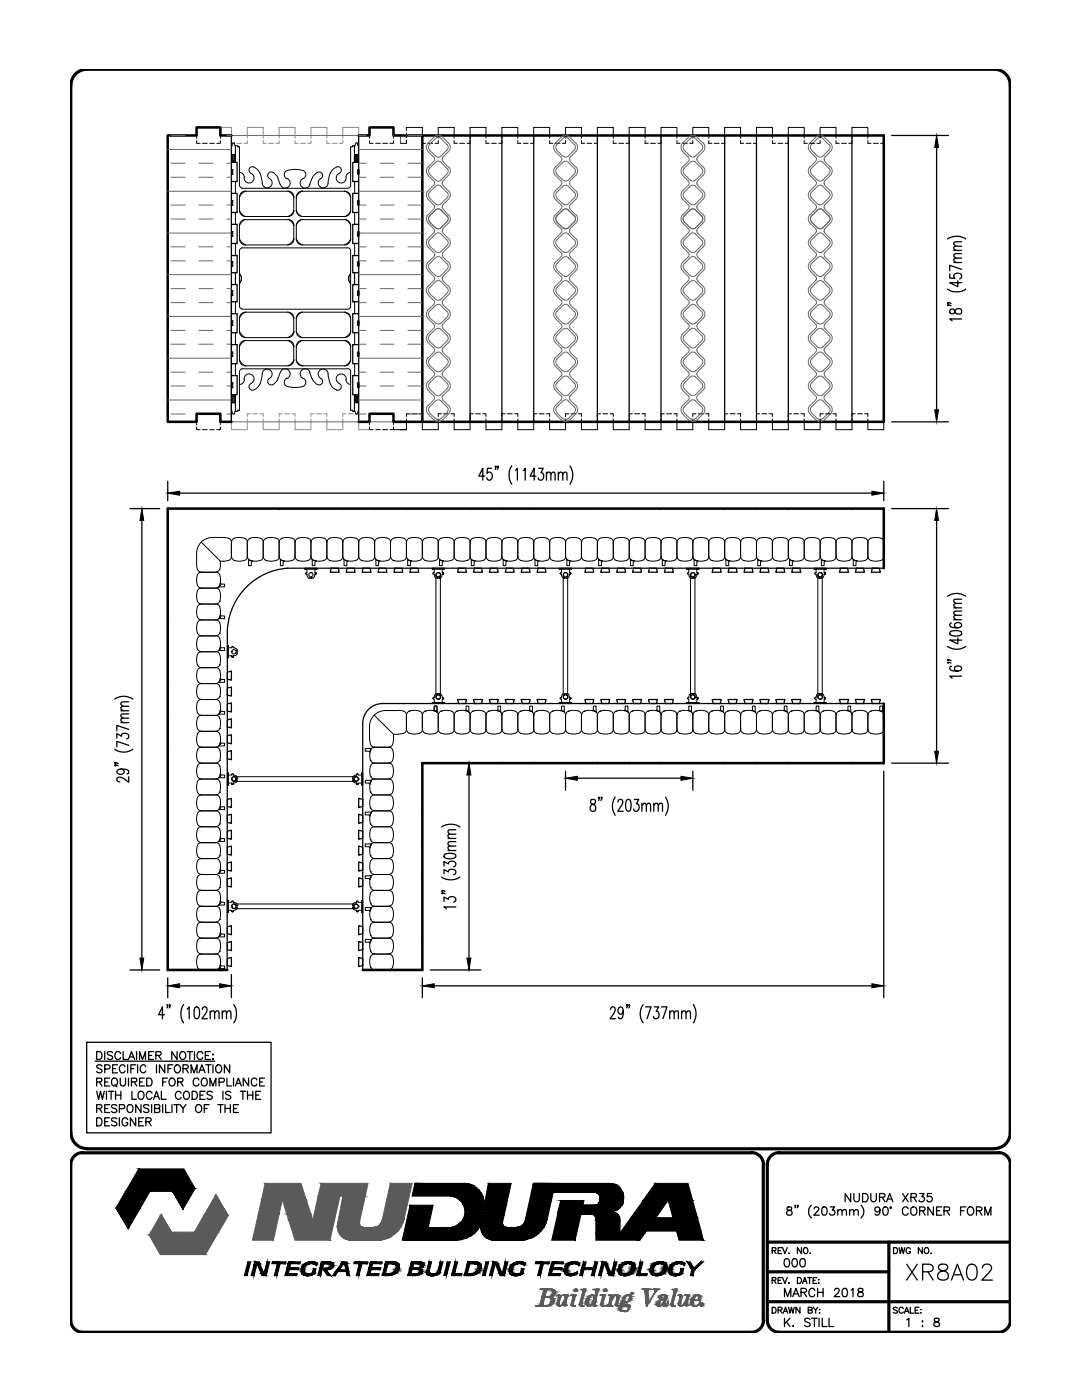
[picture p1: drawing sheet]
<svg xmlns="http://www.w3.org/2000/svg" width="216mm" height="279mm" viewBox="0 0 216 279" stroke-linecap="round" stroke-linejoin="round" font-family="sans-serif">
<!-- layer: TEXT -->
<g fill="none" stroke="#000" stroke-width=".25">
<path d="M177.9 27h11.4M186.9 29.4v52.4M189 57.7a3.3 3.3 0 0 0 3.7 0M189 47.7a3.3 3.3 0 0 1 3.7 0M189.5 54.7v.8l1 .1a.57 .57 0 0 1 .2-1 .75 .75 0 0 1 .9 0 .75 .75 0 0 1 .2 .9l-.3 .2M190.3 52.4h1.6M190.3 50h1.6M191.1 56v1.2l-1.6-.8h2.4M191.9 53.7l-2.4-.8v1.1M191.9 51.5l-1.5 .1-.1 .4 .5 .4M191.9 50.6l-1.5 .1-.1 .4 .5 .4M191.9 49.1l-1.5 .1-.1 .4 .5 .4"/>
<path d="M191.9 48.2l-1.5 .1-.1 .4 .5 .4M189.2 60.9h.1l-.1 .1-.2-.1h.2l.6 .1M189.2 60.4l.1 .1-.1 .1-.2-.1 .2-.1 .6 .2M189.6 61.8a.52 .52 0 0 0-.1 .6 .52 .52 0 0 0 .6 .2l.3-.2a.72 .72 0 0 1 .8-.9 .72 .72 0 0 1 .6 1.1l-.3 .1a.77 .77 0 0 1-1.1-.8 .56 .56 0 0 0-.8-.1zM191.9 63.7h-2.4l.5 .3M33.5 96v3.9M35.8 98.4h138.2M96.7 95h-1.2l.8-1.5v2.3M98.1 93.5h-.8l-.1 1a.54 .54 0 0 1 .5-.3 .54 .54 0 0 1 .5 .4 .74 .74 0 0 1 0 .9 .74 .74 0 0 1-.9 .2l-.2-.3M99 93.1h-.2l.1-.1 .1 .1-.2 .6M99.4 93.1h-.1v-.1l.1 .1-.1 .6M102.1 93a3.2 3.2 0 0 0 0 3.6"/>
<path d="M102.9 93.9l.3-.4v2.3M104.4 93.9l.4-.4v2.3M107 95h-1.2l.8-1.5v2.3M107.5 93.5h.9l-.5 .8a.75 .75 0 0 1 .6 .9 .75 .75 0 0 1-.7 .6l-.3-.1-.1-.3M109 94.7l.4-.5 .4 .1 .1 1.5M109 94.2v1.6M109.9 94.7l.4-.5 .4 .1 .1 1.5M111.4 94.7l.4-.5 .4 .1 .1 1.5M111.4 94.2v1.6M112.3 94.7l.4-.5 .4 .1v1.5M113.7 93a3.2 3.2 0 0 1 0 3.6M176.3 96v3.9"/>
<path d="M177.9 84.2h11.4M25.9 101.5h6M28.3 103.9v87.3M62 114.3h.1M87.4 114.3h.1M112.8 114.3h.1M138.2 114.3h.1M163.6 114.3h.1M177.9 101.5h11.4M186.9 103.9v46M189 119a3.3 3.3 0 0 1 3.7 0M191.9 119.6h-1.5l-.1 .4 .5 .4"/>
<path d="M22.9 139.5a3.2 3.2 0 0 1 3.6 0M46.2 130.1h.1M87.4 139.5h.1M112.8 139.5h.1M138.2 139.5h.1M163.6 139.5h.1M189 129a3.3 3.3 0 0 0 3.7 0M189.2 132.2l.1 .1h-.3l.4-.1 .4 .1M189.2 131.7l.1 .1-.1 .1-.2-.1 .2-.1 .6 .2M189.6 126.1l.9-.3a1.2 1.2 0 0 1 1.4 .5v.2a1.2 1.2 0 0 1-1.4 .4l-.9-.2-.1-.2zM189.9 133h-.3l-.1 .5a1.96 1.96 0 0 0 2.3 .2l.1-.2a.75 .75 0 0 0-.7-.6 .75 .75 0 0 0-.8 .6l.1 .2 .6 .2M189.9 124.3l-.3 .1-.1 .4a1.37 1.37 0 0 0 1.6 .5l.7-.3a.7 .7 0 0 0-.5-.8 .7 .7 0 0 0-.9 .5l.1 .3 .6 .3"/>
<path d="M190.3 123.7h1.6M190.3 121.3h1.6M191.1 127.3v1.2l-1.6-.8h2.4M191.9 134.9h-2.4l.5 .5M191.9 122.8l-1.5 .1-.1 .4 .5 .4M191.9 121.9l-1.5 .1-.1 .4 .5 .4M191.9 120.4l-1.5 .1-.1 .4 .5 .4M22.9 149.5a2.99 2.99 0 0 0 3.6 0M23 152.7l.1 .1-.1 .1v-.2l.6 .2M23 152.2l.1 .1-.1 .1v-.2l.6 .2M23.3 147.3v-.9l.9 .5v-.2a.71 .71 0 0 1 1.1-.3 .71 .71 0 0 1 .2 1l-.2 .1M24.1 153.5a.65 .65 0 0 1 .7 .5 .77 .77 0 0 1-.8 .5 .77 .77 0 0 1-.7-.5 1.63 1.63 0 0 1 2.4 0l-.1 .4-.3 .1"/>
<path d="M24.1 144.2h1.6M24.1 141.8h1.6M25.7 155v1.1a2.81 2.81 0 0 0-1.9-1l-.5 .3v.3l.6 .3M25.7 148.7l-2.4-.8v1.1M25.7 145.6l-2.4-.8v1.1M25.7 143.3l-1.5 .1-.1 .4 .5 .4M25.7 142.5h-1.5l-.1 .4 .5 .4M25.7 141h-1.5l-.1 .4 .5 .4M25.7 140.1l-1.5 .1-.1 .4 .5 .4M46.2 155.5h.1M71.5 155.5h.1M93.6 154.7v36.5"/>
<path d="M95.2 152.3h.8M112.8 153.9v3.8M115.2 155.3h20.7M117.9 159.6a.69 .69 0 0 0 .1 .8 .69 .69 0 0 0 .6 .2l.3 .5a.59 .59 0 0 1-.4 .8 .75 .75 0 0 1-.8-.8 .75 .75 0 0 1 .9-.7 .48 .48 0 0 0 .2-.4 .48 .48 0 0 0-.3-.5zM119.6 159.2l-.1 .1v-.2l.1 .3-.1 .4M120.1 159.2h-.2l.1-.1 .1 .1-.2 .6M122.8 159.1a3.2 3.2 0 0 0 0 3.6M125.1 159.6l.4-.1a1.2 1.2 0 0 1 .4 1.4l-.2 .9-.4 .1a1.96 1.96 0 0 1-.2-2.3zM126.6 159.5h.9l-.5 .9a.75 .75 0 0 1 .6 .8 .75 .75 0 0 1-.8 .7l-.2-.1-.2-.4M132.8 159.1a3.2 3.2 0 0 1 0 3.6M138.2 153.9v3.8M176.3 153.9v45.2"/>
<path d="M177.9 152.3h11.4M88.1 175a3.3 3.3 0 0 0 3.7 0M88.1 165a3.3 3.3 0 0 1 3.7 0M88.3 178.2v.2l-.2-.1 .2-.1 .5 .2M88.3 177.7v.2l-.2-.1 .2-.1 .5 .2M88.6 179.9v-.9l.9 .5a.75 .75 0 0 1 .8-.6 .75 .75 0 0 1 .7 .7l-.2 .3-.3 .1M88.6 174.4v-.8l.9 .4v-.2a.84 .84 0 0 1 .9-.3 .84 .84 0 0 1 .6 .7l-.5 .4M88.6 172.8v-.9l.9 .5a.75 .75 0 0 1 .8-.5 .75 .75 0 0 1 .7 .7l-.3 .3-.2 .1M88.7 170.5l.9-.2a1.29 1.29 0 0 1 1.4 .5v.1a1.72 1.72 0 0 1-2.4 0zM89.4 169.7h1.6M89.4 167.3h1.6M91 168.9h-1.5l-.1 .4 .4 .4"/>
<path d="M91 168h-1.5l-.1 .5 .4 .4M91 166.5l-1.5 .1-.1 .3 .4 .4M91 165.6l-1.5 .1-.1 .4 .4 .4M123.3 160.1v-.1a.53 .53 0 0 1 .8-.4 .53 .53 0 0 1 .1 .8l-.9 1.5h1.1M128.1 160.8l.4-.5 .4 .1 .1 1.5M128.1 160.3v1.6M129 160.8l.4-.5 .3 .1 .1 1.5M130.5 160.8l.4-.5 .4 .1v1.5M130.5 160.3v1.6M131.3 160.8l.4-.5 .5 .1v1.5M25.9 193.6h6M33.5 195.1v4"/>
<path d="M35.8 196.8h8M46.2 194.5v4.6M46.2 180.9h.1M71.5 180.9h.1M84.3 195.1v4M85.8 193.6h10.2M86.6 196.8h87.4M91 181h-2.4l.5 .4M17.3 208h36.8v18.1h-36.8zM19 211.8h23.9M19.3 209.9h.5a.84 .84 0 0 1 .6 .8 .84 .84 0 0 1-.6 .7h-.5zM19.3 215.9l.9-.1 .1-.2v-.3l-1-.1v1.5"/>
<path d="M19.3 217.8l.4 1.6 .4-1.6 .3 1.6 .4-1.6M19.8 215.9l.5 .8M20.3 212.8a.59 .59 0 0 0-.5-.3 .59 .59 0 0 0-.5 .4l.1 .1 .9 .5v.4a.65 .65 0 0 1-1 0M20.9 213.3h.9l.2-.5-.4-.3h-.7v1.6M20.9 209.9v1.5M20.9 215.9h.6M21.2 217.8v1.6M21.6 217.8h1.1M21.9 215.2h-1v1.5h1M22.2 217.8v1.6M22.4 215.4l.1-.2a.78 .78 0 0 1 1 .4 .78 .78 0 0 1-.2 .9l-.3 .2a.81 .81 0 0 1-.8-.4 .81 .81 0 0 1 .2-.9zM22.5 210.1l-.4-.2h-.5l-.2 .2 .2 .4 .8 .3 .1 .4a.73 .73 0 0 1-1.1 0"/>
<path d="M22.5 213.3h.6M22.9 216.4l.5 .5M23.1 217.8v1.6M23.1 218.6h1M23.4 212.5h-.9v1.6h.9M24 215.2v1.1a.53 .53 0 0 0 .5 .4 .53 .53 0 0 0 .5-.4v-1.1M24.1 210.3a.59 .59 0 0 0-.7-.4 .59 .59 0 0 0-.5 .6v.3a.59 .59 0 0 0 .5 .7 .59 .59 0 0 0 .7-.4M24.1 217.8v1.6M24.6 209.9v1.5h.9M25 212.9a.59 .59 0 0 0-.7-.4 .59 .59 0 0 0-.5 .6v.4a.59 .59 0 0 0 .5 .6 .59 .59 0 0 0 .7-.4M25.5 212.5v1.6M25.6 211.4l.6-1.5 .7 1.5"/>
<path d="M25.6 215.2v1.5M25.9 210.9h.7M26.1 213.3h.6M26.2 215.9l1-.1v-.5l-1-.1v1.5M26.3 217.8v1.6h.9M26.8 215.9l.5 .8M27.1 212.5h-1v1.6M27.2 209.9v1.5M27.5 212.5v1.6M27.7 218l.1-.1a.76 .76 0 0 1 .9 .3 .76 .76 0 0 1-.1 .9l-.2 .2a.76 .76 0 0 1-.9-.3 .76 .76 0 0 1 .2-1zM27.8 211.4v-1.5l.6 1.5 .6-1.5v1.5M27.8 215.9h.6"/>
<path d="M28.8 215.2h-1v1.5h1M29.1 212.9a.59 .59 0 0 0-.7-.4 .59 .59 0 0 0-.4 .6v.4a.59 .59 0 0 0 .4 .6 .59 .59 0 0 0 .7-.4M29.3 215.2h.5a.82 .82 0 0 1 .6 .7 .82 .82 0 0 1-.6 .8h-.5zM29.7 210.6h.6M30.3 218.2a.59 .59 0 0 0-.6-.4 .59 .59 0 0 0-.5 .6v.4a.59 .59 0 0 0 .5 .6 .59 .59 0 0 0 .6-.4M30.6 209.9h-.9v1.5h.9M30.6 219.4l.6-1.6 .6 1.6M30.8 218.8h.8M31.1 210.6h.9l.2-.3-.1-.3-1-.1v1.5M31.2 212.5v1.6M31.6 210.6l.6 .8M32.2 217.8v1.6h.9"/>
<path d="M32.5 215.9h.5M32.8 202.5h-1.1l.7-1.6v2.4M32.9 212.5v1.6l-1.1-1.6v1.6M33.4 215.2h-.9v1.5M33.5 200.6l-.1 .1-.1-.1 .1-.1 .1 .1-.2 .6M33.5 213.3h.6M33.9 200.6v.1l-.1-.1 .1-.1v.1l-.1 .6M34 215.2a.75 .75 0 0 1 1 .7 .75 .75 0 0 1-1 .7l-.3-.5v-.3zM34.5 212.5h-1v1.6M35.1 212.6a.8 .8 0 0 1 .9 .5 .8 .8 0 0 1-.5 1 .84 .84 0 0 1-.7-.6 .84 .84 0 0 1 .3-.9zM35.3 209.9v1.5l-1-1.5v1.5M35.5 215.9l.9-.1 .1-.2-.1-.4h-.9v1.5"/>
<path d="M36 215.9l.5 .8M36.1 209.9a.75 .75 0 0 1 1 .7 .75 .75 0 0 1-1 .8l-.3-.6v-.3zM36.1 218.2a.59 .59 0 0 0-.6-.4 .59 .59 0 0 0-.5 .6v.4a.59 .59 0 0 0 .5 .6 .59 .59 0 0 0 .6-.4M36.5 213.3l1-.1 .1-.4-.4-.3h-.7v1.6M36.6 200.5a3.3 3.3 0 0 0 0 3.6M36.7 218a.57 .57 0 0 1 .7-.2 .57 .57 0 0 1 .4 .6 .69 .69 0 0 1-.1 .7 .69 .69 0 0 1-.8 .2l-.3-.5zM37.1 213.3l.5 .8M37.4 201.4l.3-.5v2.4M37.4 209.9h1M37.9 209.9v1.5M38.1 214.1v-1.6l.6 1.6 .6-1.6v1.6M38.3 217.8h.5a.85 .85 0 0 1 .6 .8 .85 .85 0 0 1-.6 .8h-.5z"/>
<path d="M38.8 209.9v1.5M38.9 201.1l.5-.2a1.72 1.72 0 0 1 0 2.4h-.2a1.12 1.12 0 0 1-.5-1.3zM39.7 214.1l.6-1.6 .6 1.6M39.7 215.5a.59 .59 0 0 0-.7-.3 .59 .59 0 0 0-.4 .6v.3a.59 .59 0 0 0 .4 .6 .59 .59 0 0 0 .7-.3M39.9 213.6h.8M39.9 218.6h.6M40.3 215.4l.2-.2a.8 .8 0 0 1 .9 .6 .8 .8 0 0 1-.5 .9 .84 .84 0 0 1-.7-.4 .84 .84 0 0 1 .1-.9zM40.4 201.5l.1-.3a.53 .53 0 0 1 .7-.1 .53 .53 0 0 1 .1 .7l-1 1.5h1.1M40.5 210.3a.59 .59 0 0 0-.7-.4 .59 .59 0 0 0-.5 .6v.3a.59 .59 0 0 0 .5 .6 .59 .59 0 0 0 .7-.3M40.9 217.8h-1v1.6h1M41 210.6h.6M41 212.5h1.1"/>
<path d="M41.6 212.5v1.6M41.9 216.7v-1.5l.6 1.5 .6-1.5v1.5M41.9 202.2l.5-.5 .3 .1 .1 1.5M41.9 201.7v1.6M42 209.9h-1v1.5h1M42.4 218a.54 .54 0 0 0-.7-.2 .54 .54 0 0 0-.4 .5l1 .5 .1 .3a.65 .65 0 0 1-1.1 0M42.4 210.5h.2zM42.4 211.4h.2zM42.5 212.5v1.6M42.8 202.2l.4-.5 .4 .1 .1 1.5M43.2 212.8l.1-.2a.76 .76 0 0 1 .9 .3 .76 .76 0 0 1-.1 1l-.2 .1a.76 .76 0 0 1-.9-.3 .76 .76 0 0 1 .2-.9zM43.7 216h.7a.4 .4 0 0 0 .4-.4 .4 .4 0 0 0-.4-.4h-.7v1.5"/>
<path d="M44.4 202.2l.3-.5 .4 .1 .1 1.5M44.4 201.7v1.6M44.5 217.8v1.6M45.2 202.2l.4-.5 .4 .1 .1 1.5M45.3 215.2v1.5h.9M45.8 212.5v1.6l-1-1.6v1.6M46 218a.59 .59 0 0 0-.5-.2 .59 .59 0 0 0-.5 .4l.3 .3 .6 .2 .1 .4a.65 .65 0 0 1-1 0M46.6 215.2v1.5M46.6 200.5a3.3 3.3 0 0 1 0 3.6M47 216.7l.6-1.5 .6 1.5M47.2 216.2h.7M47.9 217.8h1.1"/>
<path d="M48.5 217.8v1.6M49.4 218.6h1M49.4 217.8v1.6M49.6 215.2v1.5l-1.1-1.5v1.5M50.4 217.8v1.6M51 218.6h.6M51.3 215.5a.56 .56 0 0 0-.7-.3 .56 .56 0 0 0-.4 .6 .69 .69 0 0 0 .7 .9l.4-.3M51.8 215.9h.6M52 217.8h-1v1.6h1M52.8 215.2h-1v1.5h1M121.8 201.5l.3-.6h.4l.2 .3 .1 .4-.3 .6-.8 1.1h1.1M124.4 201.7a.65 .65 0 0 1-.6 .7 .77 .77 0 0 1-.5-.7 .77 .77 0 0 1 .6-.8 1.63 1.63 0 0 1 0 2.4l-.4-.1-.1-.2"/>
<path d="M125.2 200.6l-.1 .1-.1-.1 .1-.1 .1 .1-.2 .6M125.6 200.6l-.1 .1v-.1v-.1l.1 .1-.1 .6M128.3 200.5a3.1 3.1 0 0 0 0 3.6M128.8 200.9h1.1l-.8 2.4M130.5 200.9h.9l-.5 .9a.71 .71 0 0 1 .6 .9 .71 .71 0 0 1-1 .5l-.1-.4M132 200.9h1.1l-.8 2.4M133.6 202.2l.5-.5 .3 .1 .1 1.5M133.6 201.7v1.6M134.5 202.2l.4-.5 .4 .1 .1 1.5M136 202.2l.4-.5 .4 .1 .1 1.5M136 201.7v1.6M136.9 202.2l.4-.5 .4 .1 .1 1.5"/>
<path d="M138.3 200.5a3.3 3.3 0 0 1 0 3.6M19.3 221.2l.9-.1 .1-.2v-.3l-1-.1v1.5M19.3 223.1h.5a.87 .87 0 0 1 .6 .8 .87 .87 0 0 1-.6 .8h-.5zM19.8 221.2l.5 .8M20.9 221.2h.6M20.9 223.8h.6M21.9 220.5h-1v1.5h1M21.9 223.1h-1v1.6h1M23.3 220.7l-.4-.2h-.5l-.1 .2 .1 .4 .8 .3 .1 .4a.73 .73 0 0 1-1 0M23.3 223.3a.6 .6 0 0 0-1 .2v.1l.9 .5 .1 .3a.65 .65 0 0 1-1 0M23.8 221.3l1-.1 .1-.2-.1-.5h-1v1.5M23.8 223.1v1.6"/>
<path d="M25.5 220.7l.1-.2a.8 .8 0 0 1 1 .5 .8 .8 0 0 1-.5 1 .84 .84 0 0 1-.7-.5 .84 .84 0 0 1 .1-.8zM25.5 223.5a.56 .56 0 0 0-.7-.4 .56 .56 0 0 0-.4 .6 .69 .69 0 0 0 .1 .7 .69 .69 0 0 0 .8 .2l.2-.5h-.4M27.1 223.1v1.6l-1.1-1.6v1.6M27.7 223.8h.6M28.1 220.5v1.5l-1-1.5v1.5M28.6 223.1h-.9v1.6h.9M29.1 223.8h.9l.2-.4-.4-.3h-.7v1.6M29.7 223.8l.5 .9M29.7 220.7l-.3-.2h-.6l-.2 .2 .2 .4 .9 .3v.4a.71 .71 0 0 1-1.1 0M30.3 220.5v1.5M30.8 221.2l1-.1 .1-.2-.1-.4h-1v1.5l1-.1 .1-.4-.1-.2-.3-.1M32.5 220.5v1.5"/>
<path d="M33 220.5v1.5h.9M34.3 220.5v1.5M34.7 220.5h1.1M35.2 220.5v1.5M35.9 220.5l.6 .7v.8M37.1 220.5l-.6 .7M39.3 220.5a.75 .75 0 0 1 1 .7 .75 .75 0 0 1-1 .7l-.3-.5v-.3zM40.8 221.2h.5M41.7 220.5h-.9v1.5M43.5 220.5h1M44 220.5v1.5M44.9 221.2h1.1"/>
<path d="M44.9 220.5v1.5M46 220.5v1.5M46.6 221.2h.6M47.6 220.5h-1v1.5h1"/>
</g>
<g fill="#000" stroke="#000" stroke-width=".2">
<path d="M186.9 27l.4 2.4h-.8zM33.5 98.4l2.3-.4v.8zM174 98l2.3 .4-2.3 .4zM186.5 81.8h.8l-.4 2.4zM28.3 101.5l.4 2.4h-.8zM186.9 101.5l.4 2.4h-.8zM93.6 152.3l.4 2.4h-.8zM112.8 155.3l2.4-.4v.8zM135.9 154.9l2.3 .4-2.3 .4zM186.5 149.9h.8l-.4 2.4zM27.9 191.2h.8l-.4 2.4zM33.5 196.8l2.3-.5v.8z"/>
<path d="M43.8 196.3l2.4 .5-2.4 .3zM84.3 196.8l2.3-.5v.8zM93.2 191.2h.8l-.4 2.4zM174 196.3l2.3 .5-2.3 .3z"/>
</g>
<!-- layer: LINE9 -->
<g fill="none" stroke="#000" stroke-width=".2">
<path d="M39.2 28.1v.5h.7M39.2 27v.6M40.4 28.6h.9M41.9 28.6h.9M44 28.1v.5h-.7M44 27v.6M46.2 34.6l.1 .1 .2-.1M46.2 34.5h.1M46.2 34.1h.1M46.3 34.8h.1M46.3 33.9h.1M46.4 34v.7"/>
<path d="M46.5 34l-.2-.1-.1 .1v.7M71.3 34.6l.2 .1 .1-.1M71.4 34.8h.1M71.4 33.9h.1M71.6 34.5h.1M71.6 34.1h.1M71.6 34v.7M71.6 27h.8M71.6 34l-.1-.1-.2 .1v.7M72.9 27h.8v.6M73.7 28.1v.5h.8M75 28.6h.9"/>
<path d="M76.4 28.6h.9M78.5 28.1v.5h-.7M79.9 27h-1.4v.6M81.1 26.1v-.7h3.2v2.2M81.1 26.5v1M81.1 28v.6h-1.2M84.3 28.1v.5h.6M85.4 28.6h.9M87.4 27.6v-2.2h3.2v2.2M87.4 28.1v.5h-.6M90.6 28.1v.5h.7M91.7 28.6h1"/>
<path d="M93.8 27.6v-2.2h3.2v2.2M93.8 28.1v.5h-.6M97 28.1v.5h.6M98.1 28.6h.9M100.1 27.6v-2.2h3.2v2.2M100.1 28.1v.5h-.6M103.3 28.1v.5h.7M104.4 28.6h1M106.5 27.6v-2.2h3.2v2.2M106.5 28.1v.5h-.6M109.7 28.1v.5h.6M110.8 28.6h.9"/>
<path d="M112.8 28.1v.5h-.6M112.8 27.6v-2.2h3.2v2.2M116 28.1v.5h.7M117.1 28.6h1M119.2 27.6v-2.2h3.2v2.2M119.2 28.1v.5h-.6M122.4 28.1v.5h.6M123.5 28.6h.9M125.5 27.6v-2.2h3.2v2.2M125.5 28.1v.5h-.6M128.7 28.1v.5h.7M129.8 28.6h1"/>
<path d="M131.9 27.6v-2.2h3.2v2.2M131.9 28.1v.5h-.6M135.1 28.1v.5h.6M136.2 28.6h.9M138.2 27.6v-2.2h3.2v2.2M138.2 28.1v.5h-.6M141.4 28.1v.5h.7M142.5 28.6h1M144.6 27.6v-2.2h3.2v2.2M144.6 28.1v.5h-.6M147.8 28.1v.5h.6M148.9 28.6h.9"/>
<path d="M150.9 27.6v-2.2h3.2v2.2M150.9 28.1v.5h-.6M154.1 28.1v.5h.7M155.2 28.6h1M157.3 27.6v-2.2h3.2v2.2M157.3 28.1v.5h-.6M160.5 28.1v.5h.6M161.6 28.6h.9M163.6 27.6v-2.2h3.2v2.2M163.6 28.1v.5h-.6M166.8 28.1v.5h.7M167.9 28.6h1"/>
<path d="M170 27.6v-2.2h3.2v2.2M170 28.1v.5h-.6M173.2 28.1v.5h.6M174.3 28.6h.9M176.3 28.1v.5h-.6M176.3 27v.6M46.2 40.8l.1 .1 .2-.1M46.2 40.7h.1M46.2 40.3h.1M46.2 46.8h.1M46.2 46.5h.1M46.2 52.5h.1"/>
<path d="M46.2 52.9h.1M46.2 58.1l.1-.1 .2 .1M46.2 58.2v.7l.1 .1 .2-.1M46.2 58.7h.1M46.2 58.3h.1M46.3 41h.1M46.3 40h.1M46.3 47.2h.1M46.3 46.2h.1M46.3 52.2h.1M46.3 53.2h.1M46.3 59h.1"/>
<path d="M46.3 58h.1M46.4 40.2v.6M46.4 46.3v.8M46.4 52.4v.6M46.4 58.2v.7M46.5 40.1l-.2-.1-.1 .1v.7M46.5 46.3l-.2-.1-.1 .1v.8l.3-.1M46.5 52.3l-.2-.1-.1 .2v.6l.1 .1 .2-.1M71.3 40.8l.2 .1 .1-.1M71.3 58.1l.2-.1 .1 .1M71.3 58.2v.7l.2 .1 .1-.1M71.4 41h.1"/>
<path d="M71.4 40h.1M71.4 47.2h.1M71.4 46.2h.1M71.4 52.2h.1M71.4 53.2h.1M71.4 59h.1M71.4 58h.1M71.6 40.7h.1M71.6 40.3h.1M71.6 46.8h.1M71.6 46.5h.1M71.6 52.5h.1"/>
<path d="M71.6 52.9h.1M71.6 58.7h.1M71.6 58.3h.1M71.6 40.2v.6M71.6 46.3v.8M71.6 52.4v.6M71.6 58.2v.7M71.6 40.1l-.1-.1-.2 .1v.7M71.6 46.3l-.1-.1-.2 .1v.8l.3-.1M71.6 52.3l-.1-.1-.2 .2v.6l.2 .1 .1-.1M46.2 76.7h.1M46.2 77.1h.1"/>
<path d="M46.2 71l.1 .1 .2-.1M46.2 70.5h.1M46.2 70.9h.1M46.2 64.8l.1 .1 .2-.1M46.2 64.3h.1M46.2 64.7h.1M46.3 76.4h.1M46.3 77.4h.1M46.3 71.1h.1M46.3 64h.1M46.3 65h.1M46.4 64.2v.6"/>
<path d="M46.4 70.3v.7M46.4 76.5v.7M46.5 76.5l-.2-.1-.1 .1v.7l.1 .1 .2-.1M46.5 70.3l-.2-.1-.1 .1v.7M46.5 64.1l-.2-.1-.1 .1v.7M71.3 71l.2 .1 .1-.1M71.3 64.8l.2 .1 .1-.1M71.4 76.4h.1M71.4 77.4h.1M71.4 71.1h.1M71.4 64h.1M71.4 65h.1"/>
<path d="M71.6 76.7h.1M71.6 77.1h.1M71.6 70.5h.1M71.6 70.9h.1M71.6 64.3h.1M71.6 64.7h.1M71.6 64.2v.6M71.6 70.3v.7M71.6 76.5v.7M71.6 76.5l-.1-.1-.2 .1v.7l.2 .1 .1-.1M71.6 70.3l-.1-.1-.2 .1v.7M71.6 64.1l-.1-.1-.2 .1v.7"/>
<path d="M39.2 85.2v.6h.7M39.2 84.2v.5M40.4 85.8h.9M41.9 85.8h.9M44 85.2v.6h-.7M44 84.2v.5M71.6 84.2h.8M72.9 84.2h.8v.5M73.7 85.2v.6h.8M75 85.8h.9M76.4 85.8h.9M78.5 85.2v.6h-.7"/>
<path d="M79.9 84.2h-1.4v.5M81.1 83.6v2.2h-2.6M81.7 82.6h-.6v.5M82.2 82.6h1M83.6 82.6h.7v.5M84.3 83.6v2.2h3.1v-2.2M88.1 82.6h-.7v.5M88.5 82.6h1M90 82.6h.6v.5M94.4 82.6h-.6v3.2h-3.2v-2.2M94.9 82.6h1M96.3 82.6h.7v.5"/>
<path d="M97 83.6v2.2h3.1v-2.2M100.8 82.6h-.7v.5M101.2 82.6h1M102.7 82.6h.6v.5M103.3 83.6v2.2h3.2v-2.2M107.1 82.6h-.6v.5M107.6 82.6h1M109 82.6h.7v.5M109.7 83.6v2.2h3.1v-2.2M113.5 82.6h-.7v.5M113.9 82.6h1M115.4 82.6h.6v.5"/>
<path d="M116 83.6v2.2h3.2v-2.2M119.8 82.6h-.6v.5M120.3 82.6h1M121.7 82.6h.7v.5M122.4 83.6v2.2h3.1v-2.2M126.2 82.6h-.7v.5M126.6 82.6h1M128.1 82.6h.6v.5M128.7 83.6v2.2h3.2v-2.2M132.5 82.6h-.6v.5M133 82.6h1M134.4 82.6h.7v.5"/>
<path d="M135.1 83.6v2.2h3.1v-2.2M138.9 82.6h-.7v.5M139.3 82.6h1M140.8 82.6h.6v.5M141.4 83.6v2.2h3.2v-2.2M145.2 82.6h-.6v.5M145.7 82.6h1M147.1 82.6h.7v.5M147.8 83.6v2.2h3.1v-2.2M151.6 82.6h-.7v.5M152 82.6h1M153.5 82.6h.6v.5"/>
<path d="M154.1 83.6v2.2h3.2v-2.2M157.9 82.6h-.6v.5M158.4 82.6h1M159.8 82.6h.7v.5M160.5 83.6v2.2h3.1v-2.2M164.3 82.6h-.7v.5M164.7 82.6h1M166.2 82.6h.6v.5M166.8 83.6v2.2h3.2v-2.2M170.6 82.6h-.6v.5M171.1 82.6h1M172.5 82.6h.7v.5"/>
<path d="M173.2 83.6v2.2h3.1v-1.6M39.2 112.6a1.23 1.23 0 0 0 .9 1.6M39.2 110.4v2.2M39.4 120a.78 .78 0 0 0 .7 .5M39.4 116.8a.78 .78 0 0 0 .7 .5M40.1 117.4h3a1.1 1.1 0 0 1 .9 1.4l-.2 1.2M40.1 114.2h3a1.1 1.1 0 0 1 .9 1.4l-.2 1.2 .2-.5 .2 .2M40.1 117.4a1.1 1.1 0 0 0-.9 1.4l.2 1.2M40.1 114.2a1.1 1.1 0 0 0-.9 1.4l.2 1.2M40.2 108.2l3.8 3.8M43.6 117.1l.2-.3a.78 .78 0 0 1-.7 .5M43.7 117.1l-.1 .1"/>
<path d="M43.8 116.8h.1M43.8 120a.78 .78 0 0 1-.7 .5M44 112v.6M44 112h.6M44 112.6a1.28 1.28 0 0 1-.9 1.6M44.1 116.6h.7v.5h-1.1M44.6 107.3a5 5 0 0 0-4.4 .9 3.1 3.1 0 0 0-1 2.2M44.6 107.3a1.37 1.37 0 0 1 1.6 .9l.1-.3a2.13 2.13 0 0 1 2.7-.4l.3 .7M46.2 111.1a1.3 1.3 0 0 1-1.6 .9M46.2 108.2v2.9M46.7 111.9h.1M49.3 108.2v2.9a1.1 1.1 0 0 1-1.3 .9h-.5a1.08 1.08 0 0 1-1.3-.9"/>
<path d="M49.4 111.1a.78 .78 0 0 0 .5 .7l-.3-.2M49.5 111.6l.1 1.3h.6v-.7M49.9 111.9h.1M49.9 107.4l.8-.1h.9a.92 .92 0 0 1 .9 .9M49.9 107.4a.78 .78 0 0 0-.5 .8M50.4 112l-.2 .1M52.5 108.2v2.9a1.1 1.1 0 0 1-1.4 .9l-1.2-.2 .5 .2M52.6 111.1a.78 .78 0 0 0 .5 .7M53.1 111.9h.1M53.1 111.8l1.2 .2 .8-.2M53.1 107.4l.8-.1 1.2 .1M53.1 107.4a.78 .78 0 0 0-.5 .8"/>
<path d="M55.2 107.4l.3 .3 .2 .5 .1-.3a2.13 2.13 0 0 1 2.8-.4l.3 .7M55.6 101.5h.2l-.1 .2zM55.7 111.1a.78 .78 0 0 1-.5 .7M55.7 108.2v2.9M55.7 111.1a.78 .78 0 0 0 .6 .7M55.9 111.6l.1 1.3h.5v-.7M55.9 111.6l.4 .2M56.2 111.9h.1M56.2 111.8l.5 .2M56.8 112l-.3 .1M58.9 108.2v2.9a1.1 1.1 0 0 1-1.4 .9l-1.3-.2M58.9 111.1a.78 .78 0 0 0 .6 .7"/>
<path d="M59.4 111.9h.1M59.4 107.4l.8-.1h.9a.92 .92 0 0 1 .9 .9M59.5 107.4a.78 .78 0 0 0-.6 .8M60.9 113.4v.2zM60.9 113.6h2.3M60.9 113.4h2.3M61.2 114.7l.1 .4 .3 .3M61.2 114.7h.1M61.2 113.6v.7l-.3 .1 .3 .3M61.6 115.4h.1M61.6 115.4h.3M61.9 115.1a.42 .42 0 0 1-.2-.6 .42 .42 0 0 1 .7 0 .42 .42 0 0 1-.2 .6"/>
<path d="M61.9 115.1h.1M61.9 115.4h.1M61.9 115.3h.1M61.9 115.1v.2M62 108.2v2.9a1.1 1.1 0 0 1-1.3 .9l-1.3-.2M62.1 111.1a.78 .78 0 0 0 .5 .7l-.3-.2M62.2 115.1h.1M62.2 115.3v.1M62.2 115.1v.2M62.2 111.6l.1 1.3h.6v-.7M62.6 111.9h.1M62.6 107.4l.8-.1 1.3 .1"/>
<path d="M62.6 107.4a.78 .78 0 0 0-.5 .8M62.9 114.6h.1h-.1M62.9 114.7l-.2 .5-.2 .2h-.3M62.9 114.7h.1M62.9 113.6v.7h.1M62.9 114.6v.1M63 114.3l.1 .2-.1 .1 .1-.1zM63.2 113.4h.1M63.2 113.4v.2zM64.7 111.8l-.9 .2-1.2-.2 .5 .2-.2 .1M64.7 107.4a.78 .78 0 0 1 .5 .8M65.2 108.2v2.9a.78 .78 0 0 1-.5 .7"/>
<path d="M65.3 108.2v-.3a2.13 2.13 0 0 1 2.8-.4l.3 .7M65.8 111.9h.1M68.3 101.5h.2l-.1 .2zM68.4 108.2v2.9a1.1 1.1 0 0 1-1.4 .9h-.4a1.08 1.08 0 0 1-1.3-.9M68.4 111.1a.78 .78 0 0 0 .6 .7l-.4-.2M68.6 111.6l.1 1.3h.5v-.7M68.9 111.9h.1M68.9 107.4l.9-.1h.8a.92 .92 0 0 1 1 .9M69 107.4a.78 .78 0 0 0-.6 .8M69.5 112l-.3 .1M71.6 108.2v2.9a1.1 1.1 0 0 1-1.4 .9l-1.3-.2 .5 .2M71.6 111.1l.1 .2a2.1 2.1 0 0 0 2.5 .5"/>
<path d="M72.1 111.9h.1M74.2 107.4a2.1 2.1 0 0 0-2.5 .5l-.1 .3M74.2 107.4a.78 .78 0 0 1 .5 .8M74.6 101.5h.2l-.1 .2zM74.7 108.2v2.9a.78 .78 0 0 1-.5 .7M74.8 111.1a.78 .78 0 0 0 .5 .7l-.3-.2M74.9 111.6l.1 1.3h.6v-.7M75.3 111.9h.1M75.3 107.4l.8-.1h.9a.92 .92 0 0 1 .9 .9M75.3 107.4a.78 .78 0 0 0-.5 .8M75.8 112l-.2 .1M77.9 108.2v2.9a1.1 1.1 0 0 1-1.4 .9l-1.2-.2 .5 .2"/>
<path d="M78 111.1a.78 .78 0 0 0 .5 .7M78.5 111.9h.1M78.5 107.4l.8-.1h.8a.92 .92 0 0 1 1 .9M78.5 107.4a.78 .78 0 0 0-.5 .8M81 101.5h.2l-.1 .2zM81.1 108.2v2.9a1.1 1.1 0 0 1-1.4 .9l-1.2-.2M81.1 108.2l.1-.3a2.13 2.13 0 0 1 2.8-.4l.3 .7M81.1 111.1a.78 .78 0 0 0 .6 .7M81.3 111.6l.1 1.3h.5v-.7M81.3 111.6l.4 .2M81.6 111.9h.1M81.6 111.8l.5 .2-.2 .1"/>
<path d="M84.3 108.2v2.9a1.1 1.1 0 0 1-1.4 .9l-1.3-.2M84.3 111.1a.78 .78 0 0 0 .6 .7M84.8 111.9h.1M84.8 107.4l.8-.1h.9a.92 .92 0 0 1 .9 .9M84.9 107.4a.78 .78 0 0 0-.6 .8M86.3 113.4v.2zM86.3 113.6h2.3M86.3 113.4h2.3M86.6 114.7l.1 .4 .3 .3M86.6 114.7h.1M86.6 113.6v.7l-.3 .1 .3 .3M87 114.7v24.4"/>
<path d="M87 115.4h.1M87 115.4h.3M87.3 115.1a.42 .42 0 0 1-.2-.7 .42 .42 0 0 1 .7 0 .42 .42 0 0 1-.2 .7M87.3 115.1h.1M87.3 115.4h.1M87.3 115.3h.1M87.3 115.1v.2M87.4 108.2v2.9a1.1 1.1 0 0 1-1.3 .9l-1.3-.2M87.5 111.1a.78 .78 0 0 0 .5 .7l-.3-.2M87.6 115.1h.1M87.6 115.3v.1M87.6 115.1v.3"/>
<path d="M87.6 111.6l.1 1.3h.6v-.7M87.9 114.7v24.4M88 111.9h.1M88 107.4l.8-.1h.9a1 1 0 0 1 1 .9v-.3a2.13 2.13 0 0 1 2.8-.4l.3 .7M88 107.4a.78 .78 0 0 0-.5 .8M88.3 114.6h.1h-.1M88.3 114.7l-.2 .5-.2 .2h-.3M88.3 114.7h.1M88.3 113.6v.7h.1M88.3 114.6v.1M88.4 114.3l.1 .2-.1 .1 .1-.1zM88.6 113.4h.1"/>
<path d="M88.6 113.4v.2zM90.6 111.1a1.1 1.1 0 0 1-1.4 .9l-1.2-.2 .5 .2-.2 .1M90.6 108.2v2.9M91.2 111.9h.1M93.7 101.5h.2l-.1 .2zM93.8 108.2v2.9a1.1 1.1 0 0 1-1.4 .9h-.4a1.08 1.08 0 0 1-1.3-.9M93.8 111.1a.78 .78 0 0 0 .6 .7l-.4-.2M94 111.6l.1 1.3h.5v-.7M94.3 111.9h.1M94.3 107.4l.9-.1h.8a.92 .92 0 0 1 1 .9M94.4 107.4a.78 .78 0 0 0-.6 .8M94.9 112l-.3 .1"/>
<path d="M97 108.2v2.9a1.1 1.1 0 0 1-1.4 .9l-1.3-.2 .5 .2M97 111.1a.78 .78 0 0 0 .6 .7M97.5 111.9h.1M97.5 107.4l.8-.1h.9a1 1 0 0 1 1 .9v-.3a2.13 2.13 0 0 1 2.8-.4l.3 .7M97.6 107.4a.78 .78 0 0 0-.6 .8M100.1 101.5h.1l-.1 .2zM100.1 111.1a1.1 1.1 0 0 1-1.3 .9l-1.3-.2M100.1 108.2v2.9M100.2 111.1a.78 .78 0 0 0 .5 .7M100.3 111.6l.1 1.3h.6v-.7M100.4 111.6l.3 .2M100.7 111.9h.1"/>
<path d="M100.7 111.8l.5 .2M101.2 112l-.2 .1M103.3 108.2v2.9a1.1 1.1 0 0 1-1.4 .9l-1.2-.2M103.4 111.1a.78 .78 0 0 0 .5 .7M103.9 111.9h.1M103.9 107.4l.8-.1h.8a.92 .92 0 0 1 1 .9M103.9 107.4a.78 .78 0 0 0-.5 .8M106.4 101.5h.2l-.1 .2zM106.5 108.2v2.9a1.1 1.1 0 0 1-1.4 .9l-1.2-.2M106.5 111.1a.78 .78 0 0 0 .6 .7l-.4-.2M106.7 111.6l.1 1.3h.5v-.7M107 111.9h.1"/>
<path d="M107 107.4l.9-.1 1.2 .1M107.1 107.4a.78 .78 0 0 0-.6 .8M109.1 111.8l-.8 .2-1.3-.2 .5 .2-.2 .1M109.1 107.4l.4 .3 .2 .5 .1-.3a2.13 2.13 0 0 1 2.7-.4l.3 .7M109.7 111.1a.78 .78 0 0 1-.6 .7M109.7 108.2v2.9M110.2 111.9h.1M111.7 113.4v.2zM111.7 113.6h2.3M111.7 113.4h2.3M112 114.7l.1 .4 .3 .3M112 114.7h.1"/>
<path d="M112 113.6v.7l-.3 .1 .3 .3M112.4 114.7v24.4M112.4 115.4h.1M112.4 115.4h.3M112.7 115.1a.42 .42 0 0 1-.2-.7 .42 .42 0 0 1 .7 0 .42 .42 0 0 1-.2 .7M112.7 115.1h.1M112.7 115.4h.1M112.7 115.3h.1M112.7 115.1v.2M112.8 108.2v2.9a1.1 1.1 0 0 1-1.3 .9h-.5a1.08 1.08 0 0 1-1.3-.9M112.9 111.1a.78 .78 0 0 0 .5 .7l-.3-.2M113 115.1h.1"/>
<path d="M113 115.3v.1M113 115.1v.3M113 111.6l.1 1.3h.6v-.7M113.3 114.7v24.4M113.4 111.9h.1M113.4 107.4l.8-.1h.9a.92 .92 0 0 1 .9 .9M113.4 107.4a.78 .78 0 0 0-.5 .8M113.7 114.6h.1h-.1M113.7 114.7l-.2 .5-.2 .2h-.3M113.7 114.7h.1M113.7 113.6v.7h.1M113.7 114.6v.1"/>
<path d="M113.8 114.3l.1 .2-.1 .1 .1-.1zM113.9 112l-.2 .1M114 113.4h.1M114 113.4v.2zM116 108.2v2.9a1.1 1.1 0 0 1-1.4 .9l-1.2-.2 .5 .2M116.1 111.1a.78 .78 0 0 0 .5 .7M116.6 111.9h.1M116.6 111.8l1.2 .2 .8-.2M116.6 107.4l.8-.1 1.2 .1M116.6 107.4a.78 .78 0 0 0-.5 .8M118.7 107.4a.78 .78 0 0 1 .5 .8M119.1 101.5h.2l-.1 .2z"/>
<path d="M119.2 108.2v2.9a.78 .78 0 0 1-.5 .7M119.2 108.2l.1-.3a2.13 2.13 0 0 1 2.8-.4l.3 .7M119.2 111.1a.78 .78 0 0 0 .6 .7M119.7 111.9h.1M119.7 111.8l.5 .2M119.8 111.8l-.4-.2 .1 1.3h.5v-.7M120.3 112l-.3 .1M122.4 108.2v2.9a1.1 1.1 0 0 1-1.4 .9l-1.3-.2M122.4 111.1a.78 .78 0 0 0 .6 .7M122.9 111.9h.1M122.9 107.4l.8-.1h.9a.92 .92 0 0 1 .9 .9M123 107.4a.78 .78 0 0 0-.6 .8"/>
<path d="M125.5 101.5h.1l-.1 .2zM125.5 108.2v2.9a1.1 1.1 0 0 1-1.3 .9l-1.3-.2M125.6 111.1a.78 .78 0 0 0 .5 .7M125.7 111.6l.1 1.3h.6v-.7M125.8 111.6l.3 .2M126.1 111.9h.1M126.1 111.8l.5 .2-.2 .1M126.1 111.8l1.2 .2 .9-.2M128.2 107.4a2.1 2.1 0 0 0-2.6 .5v.3M128.2 107.4a.78 .78 0 0 1 .5 .8M128.7 108.2v2.9a.78 .78 0 0 1-.5 .7M128.8 111.1a.78 .78 0 0 0 .5 .7"/>
<path d="M129.3 111.9h.1M129.3 107.4l.8-.1h.8a.92 .92 0 0 1 1 .9M129.3 107.4a.78 .78 0 0 0-.5 .8M131.8 101.5h.2l-.1 .2zM131.9 108.2v2.9a1.1 1.1 0 0 1-1.4 .9l-1.2-.2M131.9 111.1a.78 .78 0 0 0 .6 .7l-.4-.2M132.1 111.6l.1 1.3h.5v-.7M132.4 111.9h.1M132.4 107.4l.9-.1h.8a.92 .92 0 0 1 1 .9M132.5 107.4a.78 .78 0 0 0-.6 .8M135.1 108.2v2.9a1.1 1.1 0 0 1-1.4 .9l-1.3-.2 .5 .2-.2 .1M135.1 108.2l.1-.3a2.13 2.13 0 0 1 2.7-.4l.3 .7"/>
<path d="M135.6 111.9h.1M137.1 113.4v.2zM137.1 113.6h2.3M137.1 113.4h2.3M137.4 114.7l.1 .4 .3 .3M137.4 114.7h.1M137.4 113.6v.7l-.3 .1 .3 .3M137.8 114.7v24.4M137.8 115.4h.1M137.8 115.4h.3M138.1 115.1a.42 .42 0 0 1-.2-.7 .42 .42 0 0 1 .7 0 .42 .42 0 0 1-.2 .7M138.1 115.1h.1"/>
<path d="M138.1 115.4h.1M138.1 115.3h.1M138.1 115.1v.2M138.2 108.2v2.9a1.1 1.1 0 0 1-1.3 .9h-.5a1.08 1.08 0 0 1-1.3-.9M138.3 111.1a.78 .78 0 0 0 .5 .7l-.3-.2M138.4 115.1h.1M138.4 115.3v.1M138.4 115.1v.3M138.4 111.6l.1 1.3h.6v-.7M138.7 114.7v24.4M138.8 111.9h.1M138.8 107.4l.8-.1h.9a.92 .92 0 0 1 .9 .9"/>
<path d="M138.8 107.4a.78 .78 0 0 0-.5 .8M139.1 114.6h.1h-.1M139.1 114.7l-.3 .6-.4 .1M139.1 114.7h.1M139.1 113.6v.7h.1M139.1 114.6v.1M139.2 114.3l.1 .2-.1 .1 .1-.1zM139.3 112l-.2 .1M139.4 113.4h.1M139.4 113.4v.2zM141.4 108.2v2.9a1.1 1.1 0 0 1-1.4 .9l-1.2-.2 .5 .2M141.5 111.1a.78 .78 0 0 0 .5 .7"/>
<path d="M142 111.9h.1M142 107.4l.8-.1h.8a.92 .92 0 0 1 1 .9l.1-.3a2.13 2.13 0 0 1 2.8-.4l.3 .7M142 107.4a.78 .78 0 0 0-.5 .8M144.5 101.5h.2l-.1 .2zM144.6 111.1a1.1 1.1 0 0 1-1.4 .9l-1.2-.2M144.6 108.2v2.9M144.6 111.1a.78 .78 0 0 0 .6 .7M144.8 111.6l.1 1.3h.5v-.7M144.8 111.6l.4 .2M145.1 111.9h.1M145.1 111.8l.5 .2M145.7 112l-.3 .1"/>
<path d="M147.8 108.2v2.9a1.1 1.1 0 0 1-1.4 .9l-1.3-.2M147.8 111.1a.78 .78 0 0 0 .6 .7M148.3 111.9h.1M148.3 107.4l.8-.1h.9a.92 .92 0 0 1 .9 .9M148.4 107.4a.78 .78 0 0 0-.6 .8M150.9 101.5h.1l-.1 .2zM150.9 108.2v2.9a1.1 1.1 0 0 1-1.3 .9l-1.3-.2M151 111.1a.78 .78 0 0 0 .5 .7l-.3-.2M151.1 111.6l.1 1.3h.6v-.7M151.5 111.9h.1M151.5 107.4l.8-.1h.9a.92 .92 0 0 1 .9 .9l.1-.3a2.13 2.13 0 0 1 2.8-.4l.3 .7M151.5 107.4a.78 .78 0 0 0-.5 .8"/>
<path d="M154.1 111.1a1.1 1.1 0 0 1-1.4 .9l-1.2-.2 .5 .2-.2 .1M154.1 108.2v2.9M154.7 111.9h.1M157.2 101.5h.2l-.1 .2zM157.3 108.2v2.9a1.1 1.1 0 0 1-1.4 .9h-.4a1.08 1.08 0 0 1-1.3-.9M157.3 111.1a.78 .78 0 0 0 .6 .7l-.4-.2M157.5 111.6l.1 1.3h.5v-.7M157.8 111.9h.1M157.8 107.4l.9-.1h.8a.92 .92 0 0 1 1 .9M157.9 107.4a.78 .78 0 0 0-.6 .8M158.4 112l-.3 .1M160.5 108.2v2.9a1.1 1.1 0 0 1-1.4 .9l-1.3-.2 .5 .2"/>
<path d="M160.5 111.1a.78 .78 0 0 0 .6 .7M161 111.9h.1M161 111.8l1.3 .2 .8-.2M161 107.4l.8-.1 1.3 .1M161.1 107.4a.78 .78 0 0 0-.6 .8M162.5 113.4v.2zM162.5 113.6h2.3M162.5 113.4h2.3M162.8 114.7l.1 .4 .3 .3M162.8 114.7h.1M162.8 113.6v.7l-.3 .1 .3 .3M163.1 107.4a.78 .78 0 0 1 .5 .8l.1-.3a2.13 2.13 0 0 1 2.8-.4l.3 .7"/>
<path d="M163.2 114.7v24.4M163.2 115.4h.1M163.2 115.4h.3M163.5 115.1a.42 .42 0 0 1-.2-.7 .42 .42 0 0 1 .7 0 .42 .42 0 0 1-.2 .7M163.5 115.1h.1M163.5 115.4h.1M163.5 115.3h.1M163.5 115.1v.2M163.6 111.1a.78 .78 0 0 1-.5 .7M163.6 108.2v2.9M163.7 111.1a.78 .78 0 0 0 .5 .7M163.8 115.1h.1"/>
<path d="M163.8 115.3v.1M163.8 115.1v.3M163.8 111.6l.1 1.3h.6v-.7M163.9 111.6l.3 .2M164.1 114.7v24.4M164.2 111.9h.1M164.2 111.8l.5 .2M164.5 114.6h.1h-.1M164.5 114.7l-.3 .6-.4 .1M164.5 114.7h.1M164.5 113.6v.7h.1M164.5 114.6v.1"/>
<path d="M164.6 114.3l.1 .2v.1v-.1zM164.7 112l-.2 .1M164.8 113.4h.1M164.8 113.4v.2zM166.8 108.2v2.9a1.1 1.1 0 0 1-1.4 .9l-1.2-.2M166.9 111.1a.78 .78 0 0 0 .5 .7M167.4 111.9h.1M167.4 107.4l.8-.1h.8a.92 .92 0 0 1 1 .9M167.4 107.4a.78 .78 0 0 0-.5 .8M169.9 101.5h.2l-.1 .2zM170 108.2v2.9a1.1 1.1 0 0 1-1.4 .9l-1.2-.2M170 111.1a.78 .78 0 0 0 .6 .7l-.4-.2 .1 .2"/>
<path d="M170.3 111.8v1.1h.5v-.7M170.5 111.9h.1M170.5 107.4l.9-.1 1.2 .1M170.6 107.4a.78 .78 0 0 0-.6 .8M172.6 111.8l-.8 .2-1.3-.2 .5 .2-.2 .1M172.6 107.4a.78 .78 0 0 1 .6 .8M173.2 108.2v2.9a.78 .78 0 0 1-.6 .7M173.2 108.2l.1-.3a2.13 2.13 0 0 1 2.7-.4l.3 .7M173.7 111.9h.1M176.3 108.2v2.9a1.1 1.1 0 0 1-1.3 .9h-.5a1.08 1.08 0 0 1-1.3-.9M33.5 136.3l.2 .1-.2 .1zM33.5 123.6l.2 .1-.2 .1z"/>
<path d="M39.4 121.1a2.1 2.1 0 0 0 .5 2.5l.2 .1M39.4 130.6l-.2 .9 .2 1.2M39.4 132.7a.78 .78 0 0 0 .7 .5M39.4 126.3a.78 .78 0 0 0 .7 .6M39.4 135.8a.78 .78 0 0 0 .7 .6M40.1 120.6h3a.78 .78 0 0 1 .7 .5M40.1 130.1h3a.78 .78 0 0 1 .7 .5M40.1 126.9h3a1.1 1.1 0 0 1 .9 1.4l-.2 1.2M40.1 123.7h3a1.1 1.1 0 0 1 .9 1.4l-.2 1.2M40.1 136.4h3a1.1 1.1 0 0 1 .9 1.4v.4a1.08 1.08 0 0 1-.9 1.4M40.1 133.3h3a1.1 1.1 0 0 1 .9 1.3l-.2 1.3 .2-.5M40.1 139.6h3"/>
<path d="M40.1 120.6a.78 .78 0 0 0-.7 .5M40.1 130.1a.78 .78 0 0 0-.7 .5M40.1 126.9a1.1 1.1 0 0 0-.9 1.4v.4a1.08 1.08 0 0 0 .9 1.3M40.1 123.7a1.1 1.1 0 0 0-.9 1.4l.2 1.2M40.1 136.4a1.1 1.1 0 0 0-.9 1.4v.4a1.08 1.08 0 0 0 .9 1.4l-.4 .2-.3 .3M40.1 133.3a1.1 1.1 0 0 0-.9 1.3l.2 1.3M43.1 139.6a.78 .78 0 0 1 .7 .5M43.6 136.2l.2-.4a.78 .78 0 0 1-.7 .6M43.7 136.1l-.1 .1M43.7 129.8h-.1M43.7 123.4l-.1 .1M43.8 120h.1"/>
<path d="M43.8 123.2h.1M43.8 132.7h.1M43.8 129.5h.1M43.8 126.4h.1M43.8 139.1h.1M43.8 135.9h.1M43.8 123.1a.78 .78 0 0 1-.7 .6M43.8 132.7a.78 .78 0 0 1-.7 .5M43.8 129.5a.78 .78 0 0 1-.7 .5M43.8 126.3a.78 .78 0 0 1-.7 .6M43.8 129.5l-.2 .3M43.8 123.1l-.2 .4"/>
<path d="M43.8 121.1l.2 .8-.2 1.3M43.8 130.6l.2 .9-.2 1.2M44 129l-.2 .5M44 135.4l.2 .2M44 129l.1 .2 .7 .1v.5h-1.1M44.1 135.6h.7v.6h-1.1M44.1 122.9h.7v.6h-1.1M44.2 122.9l-.2-.2-.2 .5M45.4 131.3h.1M45.4 128.9h.2zM45.4 128.9v2.4M45.4 131.3h.2z"/>
<path d="M45.6 129.3h.7v-.2l.1-.1 .2 .3M45.6 130.9h.7v.1M45.6 128.9v2.4M46.3 131a.15 .15 0 0 0 .1 .2 .15 .15 0 0 0 .2-.2 .15 .15 0 0 1-.2 .2 .15 .15 0 0 1-.1-.2zM46.6 130.9v.1v-.1M46.6 130.9h.1M46.6 129.3l.5 .1 .2 .3M46.6 129.3h.1M47.1 129.9a.44 .44 0 0 0-.7-.2 .44 .44 0 0 0 0 .7 .44 .44 0 0 0 .7-.2M47.1 129.9h.1M47.1 130.2h.1M47.1 130.2h.2"/>
<path d="M47.1 129.9h.2M47.3 129.9h.1M47.3 130.2h.1M47.3 130.2l-.2 .5-.5 .2M47.3 129.7h.1M47.3 129.7v.2M86.6 139.1h.1M86.6 139.1v.1l-.3 .1 .1 .2h.2v.7M87 138.4l-.3 .3-.1 .4M87 138.4h.1M87 138.4h.3M87.3 138.7a.42 .42 0 0 0-.2 .7 .42 .42 0 0 0 .7 0 .42 .42 0 0 0-.2-.7"/>
<path d="M87.3 138.7h.1M87.3 138.4h.1M87.3 138.5h.1M87.3 138.5v.2M87.6 138.4h.3l.2 .2 .2 .5M87.6 138.7h.1M87.6 138.4v.1M87.6 138.4v.3M88.3 139.2h.1h-.1M88.3 139.1h.1M88.3 139.1v.1M88.4 139.2l.1 .1-.1 .2 .1-.2z"/>
<path d="M88.4 139.5h-.1v.7M112 139.1h.1M112 139.1v.1l-.3 .1 .1 .2h.2v.7M112.4 138.4l-.3 .3-.1 .4M112.4 138.4h.1M112.4 138.4h.3M112.7 138.7a.42 .42 0 0 0-.2 .7 .42 .42 0 0 0 .7 0 .42 .42 0 0 0-.2-.7M112.7 138.7h.1M112.7 138.4h.1M112.7 138.5h.1M112.7 138.5v.2M113 138.4h.3l.2 .2 .2 .5"/>
<path d="M113 138.7h.1M113 138.4v.1M113 138.4v.3M113.7 139.2h.1h-.1M113.7 139.1h.1M113.7 139.1v.1M113.8 139.2l.1 .1-.1 .2 .1-.2zM113.8 139.5h-.1v.7M137.4 139.1h.1M137.4 139.1v.1l-.3 .1 .1 .2h.2v.7M137.8 138.4l-.3 .3-.1 .4M137.8 138.4h.1"/>
<path d="M137.8 138.4h.3M138.1 138.7a.42 .42 0 0 0-.2 .7 .42 .42 0 0 0 .7 0 .42 .42 0 0 0-.2-.7M138.1 138.7h.1M138.1 138.4h.1M138.1 138.5h.1M138.1 138.5v.2M138.4 138.4l.4 .1 .3 .6M138.4 138.7h.1M138.4 138.4v.1M138.4 138.4v.3M139.1 139.2h.1h-.1M139.1 139.1h.1"/>
<path d="M139.1 139.1v.1M139.2 139.2l.1 .1-.1 .2 .1-.2zM139.2 139.5h-.1v.7M162.8 139.1h.1M162.8 139.1v.1l-.3 .1 .1 .2h.2v.7M163.2 138.4l-.3 .3-.1 .4M163.2 138.4h.1M163.2 138.4h.3M163.5 138.7a.42 .42 0 0 0-.2 .7 .42 .42 0 0 0 .7 0 .42 .42 0 0 0-.2-.7M163.5 138.7h.1M163.5 138.4h.1M163.5 138.5h.1"/>
<path d="M163.5 138.5v.2M163.8 138.4l.4 .1 .3 .6M163.8 138.7h.1M163.8 138.4v.1M163.8 138.4v.3M164.5 139.2h.1h-.1M164.5 139.1h.1M164.5 139.1v.1M164.6 139.2l.1 .1-.1 .2 .1-.2zM164.6 139.5h-.1v.7M33.5 149l.2 .1-.2 .1zM33.5 142.7l.2 .1-.2 .1z"/>
<path d="M39.4 140.2l-.2 .8 .2 1.2M39.4 142.2a.78 .78 0 0 0 .7 .5M39.4 151.7a.78 .78 0 0 0 .7 .6M39.4 145.4a.78 .78 0 0 0 .7 .5M39.4 154.9a.78 .78 0 0 0 .7 .5M40.1 146h3a1.1 1.1 0 0 1 .9 1.3l-.2 1.3M40.1 142.8h3a1.1 1.1 0 0 1 .9 1.4l-.2 1.2M40.1 152.3h3a1.1 1.1 0 0 1 .9 1.4l-.2 1.2 .2-.5M40.1 155.5h3a1.1 1.1 0 0 1 .9 1.4v.4a1.08 1.08 0 0 1-.9 1.3M40.1 149.1h3M40.1 158.7h3M40.1 146a1.1 1.1 0 0 0-.9 1.3v.4a1.08 1.08 0 0 0 .9 1.4l-.2 .1a1.54 1.54 0 0 0-.7 1.7l.2 .8"/>
<path d="M40.1 142.8a1.1 1.1 0 0 0-.9 1.4l.2 1.2M40.1 152.3a1.1 1.1 0 0 0-.9 1.4l.2 1.2M40.1 155.5a1.1 1.1 0 0 0-.9 1.4v.4a1.08 1.08 0 0 0 .9 1.3l-.2 .1a1.54 1.54 0 0 0-.7 1.7l.2 .9M43.1 149.1a1.1 1.1 0 0 1 .9 1.4l-.2 1.2M43.1 158.7a1.1 1.1 0 0 1 .9 1.3l-.2 1.3 .2-.5 .2 .2M43.6 142.5l.2-.3a.78 .78 0 0 1-.7 .5M43.6 155.2l.2-.3a.78 .78 0 0 1-.7 .5M43.7 155.2h-.1M43.7 148.8l-.1 .1M43.7 142.5h-.1M43.8 142.2h.1M43.8 148.6h.1"/>
<path d="M43.8 151.8h.1M43.8 145.4h.1M43.8 154.9h.1M43.8 158.1h.1M43.8 148.5a.78 .78 0 0 1-.7 .6M43.8 151.7a.78 .78 0 0 1-.7 .6M43.8 145.4a.78 .78 0 0 1-.7 .5M43.8 148.5l-.2 .4M43.8 140.2l.2 .8-.2 1.2 .2-.5 .2 .2M44 148.1l-.2 .5M44 154.4l.2 .2M44 148.1l.2 .2"/>
<path d="M44.1 154.7h.7v.5h-1.1M44.1 148.3h.7v.6h-1.1M44.1 142h.7v.5h-1.1M45.4 156.7h.1M45.4 154.3h.2zM45.4 154.3v2.4M45.4 156.7h.2zM45.6 154.7h.7v-.2a.15 .15 0 0 1 .1-.1 .15 .15 0 0 1 .2 .1v.2M45.6 156.3h.7v.1M45.6 154.3v2.4M46.3 156.4a.15 .15 0 0 0 .1 .2 .15 .15 0 0 0 .2-.2 .15 .15 0 0 1-.2 .2 .15 .15 0 0 1-.1-.2zM46.6 156.3v.1v-.1"/>
<path d="M46.6 156.3h.1M46.6 154.7l.5 .1 .2 .3M46.6 154.7h.1M46.6 155.9h24.5M46.6 155h24.5M47.1 155.3a.44 .44 0 0 0-.7-.2 .44 .44 0 0 0 0 .7 .44 .44 0 0 0 .7-.2M47.1 155.3h.1M47.1 155.6h.1M47.1 155.6h.2M47.1 155.3h.2M47.3 155.3h.1M47.3 155.6h.1"/>
<path d="M47.3 155.6l-.2 .5-.5 .2M47.3 155.1h.1M47.3 155.1v.2M70.4 155.6l.1 .5 .6 .2M70.4 155.3h.1M70.4 155.6h.1M70.4 155.1h.1M70.4 155.6h.3M70.4 155.1v.2M70.4 155.3h.3M70.7 155.3a.42 .42 0 0 1 .6-.2 .42 .42 0 0 1 0 .7 .42 .42 0 0 1-.6-.2M70.7 155.3h.1"/>
<path d="M70.7 155.6h.1M71.1 154.7l-.7 .4M71.1 156.3h.1M71.1 154.7h.1M71.1 154.7l.2-.3 .1 .1v.2h.8M71.1 156.3v.1v-.1M71.1 156.4l.2 .2 .1-.1-.1 .1zM72.2 156.7h.1zM72.2 154.3h.2zM72.2 156.3h-.8v.1M72.2 154.3v2.4M72.4 156.7h.1"/>
<path d="M72.4 154.3v2.4M73.6 156.3l.2 .2M73.8 147.5a1.28 1.28 0 0 0 .9 1.6M73.9 154.9h.1M73.9 158.1h.1M73.9 156h.1M73.9 151.8h.1M73.9 149.7h.1M73.9 156a2.1 2.1 0 0 0 .5 2.6h.3M73.9 156l-.1 .5M73.9 149.7l-.1 .8 .1 1.2M73.9 149.7l-.1 .5-.2-.3"/>
<path d="M73.9 154.9a.78 .78 0 0 0 .8 .5M73.9 151.7a.78 .78 0 0 0 .8 .6M74 155.7h-1.1v.6h.7M74 149.4h-1.1v.5h.7M74 155.7h.1l-.2 .3M74 149.4l.1-.1-.2 .4M74.7 149.1h2.9M74.7 142.7l3.8 3.8M74.7 158.7h2.9M74.7 142.7a3.1 3.1 0 0 0-1 2.3v2.6M74.7 158.7a1.1 1.1 0 0 0-.9 1.3l.1 1.3M74.7 149.1a.78 .78 0 0 0-.8 .6"/>
<path d="M77.6 152.3h-2.9a1.1 1.1 0 0 0-.9 1.4l.1 1.2M77.6 155.5h-2.9a.78 .78 0 0 0-.8 .5M77.6 155.5a1.1 1.1 0 0 1 .9 1.4v.8a1 1 0 0 1-.9 1 1.1 1.1 0 0 1 .9 1.3l-.1 1.3M77.6 152.3a1.1 1.1 0 0 1 .9 1.4l-.1 1.2M78.3 154.9a.78 .78 0 0 1-.7 .5M78.3 151.7a.78 .78 0 0 1-.7 .6M79.5 146.5h-1v1a1.35 1.35 0 0 1-.9 1.6 1.1 1.1 0 0 1 .9 1.4l-.1 1.2M79.5 141.8h-2.6a3.2 3.2 0 0 0-2.2 .9M79.5 141.8a1.3 1.3 0 0 1 1.6 .9v2.9a1.3 1.3 0 0 1-1.6 .9M81.6 141.9h.1M81.6 141.9l.9-.1h.8a.92 .92 0 0 1 1 .9l-.1 3.1a1.54 1.54 0 0 1-1.7 .7 1.08 1.08 0 0 1-1.4-.9M81.7 141.9a.78 .78 0 0 0-.6 .8"/>
<path d="M84.3 145.6a.78 .78 0 0 0 .6 .7M84.8 141.9h.1M84.8 141.9l1.3-.1 .8 .1M84.9 141.9a.78 .78 0 0 0-.6 .8M86.3 140.2v.2zM86.3 140.2h2.3M86.3 140.4h2.3M86.9 141.9l-.5-.1 .2-.1v-.8h.6v1.1M86.9 141.9h.1M86.9 141.9a.78 .78 0 0 1 .5 .8v3.1a1.54 1.54 0 0 1-1.8 .7l-.8-.2M86.9 141.9l.3 .2v-.1M87.5 145.6a.78 .78 0 0 0 .5 .7"/>
<path d="M88 141.9h.1M88 141.9l.8-.1h.9a.92 .92 0 0 1 .9 .9M88 141.9a.78 .78 0 0 0-.5 .8M88.6 140.4h.1M88.6 140.2v.2zM90.6 145.6a1.1 1.1 0 0 1-1.4 .9l-1.2-.2M90.6 142.7v2.9M91.2 141.9h.1M91.2 141.9l1.2-.1 .8 .1M91.2 141.9a.78 .78 0 0 0-.5 .8M92.8 141.8l.4 .1M92.8 141.8l.2-.1v-.8h.5v1.1"/>
<path d="M93.2 141.9h.1M93.3 141.9a.78 .78 0 0 1 .5 .8v3.1a1.54 1.54 0 0 1-1.8 .7 1.08 1.08 0 0 1-1.3-.9M93.3 141.9l.3 .2-.1-.1M93.8 152.1l.1 .2h-.2zM93.8 145.6a.78 .78 0 0 0 .6 .7M94.3 141.9h.1M94.3 141.9l.9-.1h.8a.92 .92 0 0 1 1 .9l-.1 3.1a1.54 1.54 0 0 1-1.7 .7l-.9-.2M94.4 141.9a.78 .78 0 0 0-.6 .8M97 145.6a.78 .78 0 0 0 .6 .7M97.5 141.9h.1M97.5 141.9l1.3-.1 .8 .1M97.6 141.9a.78 .78 0 0 0-.6 .8"/>
<path d="M99.6 141.9l-.5-.1 .2-.1v-.8h.6v1.1M99.6 141.9h.1M99.6 141.9a.78 .78 0 0 1 .5 .8M99.6 141.9l.3 .2v-.1M100.1 145.6a1.1 1.1 0 0 1-1.3 .9l-1.3-.2M100.1 152.1l.1 .2h-.1zM100.1 142.7v2.9M100.7 141.9h.1M100.7 141.9l.8-.1h.9a.92 .92 0 0 1 .9 .9v3.1a1.54 1.54 0 0 1-1.8 .7 1.08 1.08 0 0 1-1.3-.9M100.7 141.9a.78 .78 0 0 0-.5 .8M103.4 145.6a.78 .78 0 0 0 .5 .7M103.9 141.9h.1"/>
<path d="M103.9 141.9l1.2-.1 .8 .1M103.9 141.9a.78 .78 0 0 0-.5 .8M105.9 141.9l-.4-.1 .2-.1v-.8h.5v1.1M105.9 141.9h.1M106 141.9a.78 .78 0 0 1 .5 .8v3.1a1.54 1.54 0 0 1-1.8 .7l-.8-.2M106 141.9l.3 .2-.1-.1M106.5 152.1l.1 .2h-.2zM106.5 145.6a.78 .78 0 0 0 .6 .7M107 141.9h.1M107 141.9l1.3-.1 .8 .1M107 146.3l1.3 .2 .8-.2M107.1 141.9a.78 .78 0 0 0-.6 .8"/>
<path d="M109.1 141.9a.78 .78 0 0 1 .6 .8M109.7 145.6a.78 .78 0 0 1-.6 .7M109.7 142.7v2.9M110.2 141.9h.1M110.2 141.9l1.3-.1 .8 .1M110.3 141.9a.78 .78 0 0 0-.6 .8M111.7 140.2v.2zM111.7 140.2h2.3M111.7 140.4h2.3M111.8 141.8l.5 .1M111.8 141.8l.2-.1v-.8h.6v1.1M112.3 141.9h.1"/>
<path d="M112.3 141.9a.78 .78 0 0 1 .5 .8v3.1a1.54 1.54 0 0 1-1.8 .7 1.08 1.08 0 0 1-1.3-.9M112.3 141.9l.3 .2v-.1M112.9 145.6a.78 .78 0 0 0 .5 .7M113.4 141.9h.1M113.4 141.9l.8-.1h.9a.92 .92 0 0 1 .9 .9v3.1a1.54 1.54 0 0 1-1.8 .7l-.8-.2M113.4 141.9a.78 .78 0 0 0-.5 .8M114 140.4h.1M114 140.2v.2zM116.1 145.6a.78 .78 0 0 0 .5 .7M116.6 141.9h.1M116.6 141.9l1.2-.1 .8 .1M116.6 146.3l1.2 .2 .8-.2"/>
<path d="M116.6 141.9a.78 .78 0 0 0-.5 .8M118.6 141.9l-.4-.1 .2-.1v-.8h.5v1.1M118.6 141.9h.1M118.9 142l.1 .1-.3-.2a.78 .78 0 0 1 .5 .8v2.9l-.2 .5-.3 .2M119.2 152.1l.1 .2h-.2zM119.2 142.7l.1-.3a2.13 2.13 0 0 1 2.8-.4l.3 .7-.1 3.1a1.54 1.54 0 0 1-1.7 .7 1.08 1.08 0 0 1-1.4-.9M119.7 141.9h.1M122.4 145.6a.78 .78 0 0 0 .6 .7M122.9 141.9h.1M122.9 141.9l1.3-.1 .8 .1M123 141.9a.78 .78 0 0 0-.6 .8M125 141.9l-.5-.1 .2-.1v-.8h.6v1.1"/>
<path d="M125 141.9h.1M125 141.9a.78 .78 0 0 1 .5 .8v3.1a1.54 1.54 0 0 1-1.8 .7l-.8-.2M125 141.9l.3 .2v-.1M125.5 152.1l.1 .2h-.1zM125.6 145.6v.2a2.1 2.1 0 0 0 2.6 .5M126.1 141.9h.1M126.1 141.9l1.2-.1 .9 .1M126.1 141.9a.78 .78 0 0 0-.5 .8M128.2 141.9a.78 .78 0 0 1 .5 .8v2.9l-.1 .5-.4 .2M128.8 145.6a.78 .78 0 0 0 .5 .7M129.3 141.9h.1M129.3 141.9l1.2-.1 .8 .1"/>
<path d="M129.3 141.9a.78 .78 0 0 0-.5 .8M131.3 141.9l-.4-.1 .2-.1v-.8h.5v1.1M131.3 141.9h.1M131.4 141.9a.78 .78 0 0 1 .5 .8v3.1a1.54 1.54 0 0 1-1.8 .7l-.8-.2M131.4 141.9l.3 .2-.1-.1M131.9 152.1l.1 .2h-.2zM131.9 145.6a.78 .78 0 0 0 .6 .7M132.4 141.9h.1M132.4 141.9l.9-.1h.8a.92 .92 0 0 1 1 .9l-.1 3.1a1.54 1.54 0 0 1-1.7 .7l-.9-.2M132.5 141.9a.78 .78 0 0 0-.6 .8M135.6 141.9h.1M135.6 141.9l1.3-.1 .8 .1"/>
<path d="M135.7 141.9a.78 .78 0 0 0-.6 .8M137.1 140.2v.2zM137.1 140.2h2.3M137.1 140.4h2.3M137.7 141.9l-.5-.1 .2-.1v-.8h.6v1.1M137.7 141.9h.1M137.7 141.9a.78 .78 0 0 1 .5 .8v3.1a1.54 1.54 0 0 1-1.8 .7 1.08 1.08 0 0 1-1.3-.9M137.7 141.9l.3 .2v-.1M138.3 145.6a.78 .78 0 0 0 .5 .7M138.8 141.9h.1M138.8 141.9l.8-.1h.9a.92 .92 0 0 1 .9 .9v3.1a1.54 1.54 0 0 1-1.8 .7l-.8-.2M138.8 141.9a.78 .78 0 0 0-.5 .8"/>
<path d="M139.4 140.4h.1M139.4 140.2v.2zM141.5 145.6a.78 .78 0 0 0 .5 .7M142 141.9h.1M142 141.9l1.2-.1 .8 .1M142 141.9a.78 .78 0 0 0-.5 .8M144 141.9l-.4-.1 .2-.1v-.8h.5v1.1M144 141.9h.1M144.1 141.9a.78 .78 0 0 1 .5 .8M144.1 141.9l.3 .2M144.3 142l.1 .1M144.6 145.6a1.1 1.1 0 0 1-1.4 .9l-1.2-.2"/>
<path d="M144.6 152.1l.1 .2h-.2zM144.6 142.7v2.9M145.1 141.9h.1M145.1 141.9l.9-.1h.8a.92 .92 0 0 1 1 .9l-.1 3.1a1.54 1.54 0 0 1-1.7 .7 1.08 1.08 0 0 1-1.4-.9M145.2 141.9a.78 .78 0 0 0-.6 .8M147.8 145.6a.78 .78 0 0 0 .6 .7M148.3 141.9h.1M148.3 141.9l1.3-.1 .8 .1M148.4 141.9a.78 .78 0 0 0-.6 .8M150.4 141.9l-.5-.1 .2-.1v-.8h.6v1.1M150.4 141.9h.1M150.4 141.9a.78 .78 0 0 1 .5 .8v3.1a1.54 1.54 0 0 1-1.8 .7l-.8-.2"/>
<path d="M150.4 141.9l.3 .2v-.1M150.9 152.1l.1 .2h-.1zM151 145.6a.78 .78 0 0 0 .5 .7M151.5 141.9h.1M151.5 141.9l.8-.1h.9a.92 .92 0 0 1 .9 .9M151.5 141.9a.78 .78 0 0 0-.5 .8M154.1 145.6a1.1 1.1 0 0 1-1.4 .9l-1.2-.2M154.1 142.7v2.9M154.7 141.9h.1M154.7 141.9l1.2-.1 .8 .1M154.7 141.9a.78 .78 0 0 0-.5 .8M156.3 141.8l.4 .1"/>
<path d="M156.3 141.8l.2-.1v-.8h.5v1.1M156.7 141.9h.1M156.8 141.9a.78 .78 0 0 1 .5 .8v3.1a1.54 1.54 0 0 1-1.8 .7 1.08 1.08 0 0 1-1.3-.9M156.8 141.9l.3 .2-.1-.1M157.3 152.1l.1 .2h-.2zM157.3 145.6a.78 .78 0 0 0 .6 .7M157.8 141.9h.1M157.8 141.9l.9-.1h.8a.92 .92 0 0 1 1 .9l-.1 3.1a1.54 1.54 0 0 1-1.7 .7l-.9-.2M157.9 141.9a.78 .78 0 0 0-.6 .8M160.5 145.6a.78 .78 0 0 0 .6 .7M161 141.9h.1M161 141.9l1.3-.1 .8 .1"/>
<path d="M161 146.3l1.3 .2 .8-.2M161.1 141.9a.78 .78 0 0 0-.6 .8M162.5 140.2v.2zM162.5 140.2h2.3M162.5 140.4h2.3M163.1 141.9l-.5-.1 .2-.1v-.8h.6v1.1M163.1 141.9h.1M163.4 142v.1l-.3-.2a.78 .78 0 0 1 .5 .8M163.6 145.6a.78 .78 0 0 1-.5 .7M163.6 142.7v2.9M164.2 141.9h.1M164.2 141.9l.8-.1h.9a.92 .92 0 0 1 .9 .9v3.1a1.54 1.54 0 0 1-1.8 .7 1.08 1.08 0 0 1-1.3-.9"/>
<path d="M164.2 141.9a.78 .78 0 0 0-.5 .8M164.8 140.4h.1M164.8 140.2v.2zM166.9 145.6a.78 .78 0 0 0 .5 .7M167.4 141.9h.1M167.4 141.9l1.2-.1 .8 .1M167.4 141.9a.78 .78 0 0 0-.5 .8M169.4 141.9l-.4-.1 .2-.1v-.8h.5v1.1M169.4 141.9h.1M169.5 141.9a.78 .78 0 0 1 .5 .8v3.1a1.54 1.54 0 0 1-1.8 .7l-.8-.2M169.5 141.9l.3 .2-.1-.1M170 152.1l.1 .2h-.2z"/>
<path d="M170 145.6a.78 .78 0 0 0 .6 .7M170.5 141.9h.1M170.5 141.9l1.3-.1 .8 .1M170.5 146.3l1.3 .2 .8-.2M170.6 141.9a.78 .78 0 0 0-.6 .8M172.6 141.9a.78 .78 0 0 1 .6 .8v2.9l-.2 .5-.4 .2M173.7 141.9h.1M175.3 141.8l.5 .1M175.3 141.8l.2-.1v-.8h.6v1.1M175.8 141.9a2.1 2.1 0 0 0-2.5 .5l-.1 .3M175.8 141.9h.1M175.8 141.9a.78 .78 0 0 1 .5 .8v3.1a1.54 1.54 0 0 1-1.8 .7 1.08 1.08 0 0 1-1.3-.9"/>
<path d="M175.8 141.9l.3 .2v-.1M33.5 174.4l.2 .1-.2 .1zM33.5 168.1l.2 .1-.2 .1zM33.5 161.7l.2 .1-.2 .1zM39.4 171.9l-.2 .8 .1 .8a.92 .92 0 0 0 .8 1M39.4 178.2l-.2 .8 .1 .9a.92 .92 0 0 0 .8 .9M39.4 161.2a.78 .78 0 0 0 .7 .6M39.4 170.8a.78 .78 0 0 0 .7 .5M39.4 164.4a.78 .78 0 0 0 .7 .6M39.4 177.1a.78 .78 0 0 0 .7 .6M40.1 165h3a1.1 1.1 0 0 1 .9 1.4l-.2 1.2M40.1 168.2h3a1.1 1.1 0 0 1 .9 1.4l-.2 1.2"/>
<path d="M40.1 161.8h3a1.1 1.1 0 0 1 .9 1.4l-.2 1.2M40.1 171.4h3a.78 .78 0 0 1 .7 .5M40.1 174.5l3.2 .1a2.1 2.1 0 0 1 .5 2.5M40.1 177.7h3a.78 .78 0 0 1 .7 .5M40.1 165a1.1 1.1 0 0 0-.9 1.4v.4a1.08 1.08 0 0 0 .9 1.3M40.1 168.2a1.1 1.1 0 0 0-.9 1.4l.2 1.2M40.1 161.8a1.1 1.1 0 0 0-.9 1.4l.2 1.2M40.1 171.4a.78 .78 0 0 0-.7 .5M40.1 174.5a1.08 1.08 0 0 0-.9 1.4l.2 1.2M40.1 177.7a.78 .78 0 0 0-.7 .5M43.6 161.6l.2-.4a.78 .78 0 0 1-.7 .6M43.7 174.2l-.1 .1"/>
<path d="M43.7 167.9h-.1M43.7 161.5l-.1 .1M43.8 161.3h.1M43.8 167.6h.1M43.8 170.8h.1M43.8 164.5h.1M43.8 174h.1M43.8 177.2h.1M43.8 167.6a.78 .78 0 0 1-.7 .5M43.8 170.8a.78 .78 0 0 1-.7 .5M43.8 164.4a.78 .78 0 0 1-.7 .6M43.8 173.9a.78 .78 0 0 1-.7 .6"/>
<path d="M43.8 173.9l-.2 .4M43.8 167.6l-.2 .3M43.8 177.1a.78 .78 0 0 1-.7 .6M43.8 171.9l.2 .8-.2 1.2M43.8 173.9l.2-.5 .1 .3h.7v.6h-1.1M43.8 178.2l.2 .8-.2 1.3M44.1 167.4h.7v.5h-1.1M44.1 161h.7v.6h-1.1M44.2 167.3l-.2-.2-.2 .5M45.4 179.7h.2zM45.4 179.7v2.4M45.6 179.7v2.4"/>
<path d="M72.2 179.7h.2zM72.2 179.7v2.4M72.4 179.7v2.4M73.9 161.3h.1M73.9 167.6h.1M73.9 164.5h.1M73.9 162.4h.1M73.9 174h.1M73.9 177.2h.1M73.9 175.1h.1M73.9 170.8h.1M73.9 168.7h.1"/>
<path d="M73.9 162.4l-.1 .8 .1 1.2M73.9 162.4l-.1 .5-.2-.3M73.9 171.9l-.1 .8v.8a.92 .92 0 0 0 .9 1M73.9 178.2l-.1 .8v.9a.92 .92 0 0 0 .9 .9M73.9 175l-.1 .9 .1 1.2M73.9 175l-.1 .5-.2-.2M73.9 168.7l-.1 .9 .1 1.2M73.9 168.7l-.1 .5-.2-.2M73.9 161.2a.78 .78 0 0 0 .8 .6M73.9 164.4a.78 .78 0 0 0 .8 .6M73.9 177.1a.78 .78 0 0 0 .8 .6M73.9 170.8a.78 .78 0 0 0 .8 .5"/>
<path d="M74 162.1h-1.1v.5h.7M74 174.8h-1.1v.5h.7M74 168.4h-1.1v.6h.7M74 162.1l.1-.1-.2 .4M74 174.8l.1-.1-.2 .4M74 168.4h.1l-.2 .3M77.6 165h-2.9a1.1 1.1 0 0 0-.9 1.4v.4a1.08 1.08 0 0 0 .9 1.3M77.6 161.8h-2.9a.78 .78 0 0 0-.8 .6M77.6 171.4h-2.9a.78 .78 0 0 0-.8 .5M77.6 177.7h-2.9a.78 .78 0 0 0-.8 .5M77.6 174.5h-2.9a.78 .78 0 0 0-.8 .6M77.6 168.2h-2.9a.78 .78 0 0 0-.8 .5"/>
<path d="M77.6 165a1.1 1.1 0 0 1 .9 1.4v.4a1.08 1.08 0 0 1-.9 1.3M77.6 161.8a1.1 1.1 0 0 1 .9 1.4l-.1 1.2M77.6 171.4a.78 .78 0 0 1 .7 .5M77.6 177.7a.78 .78 0 0 1 .7 .5M77.6 174.5a1.08 1.08 0 0 1 .9 1.4l-.1 1.2M77.6 168.2a1.1 1.1 0 0 1 .9 1.4l-.1 1.2M78.3 161.2a.78 .78 0 0 1-.7 .6M78.3 164.4a.78 .78 0 0 1-.7 .6M78.3 177.1a.78 .78 0 0 1-.7 .6M78.3 170.8a.78 .78 0 0 1-.7 .5M78.4 171.9l.1 .8v.8a.92 .92 0 0 1-.9 1M78.4 178.2l.1 .8v.9a.92 .92 0 0 1-.9 .9"/>
<path d="M84.1 174.5l.2-.1v.2zM84.1 168.2l.2-.1v.2zM84.1 161.8l.2-.1v.2zM33.5 187.1l.2 .1-.2 .1zM39.4 181.4l-.2 .8 .1 .8a.92 .92 0 0 0 .8 1M39.4 187.7l-.2 .9 .1 .8a.92 .92 0 0 0 .8 1M39.4 190.9l-.2 .8 .1 .9a.92 .92 0 0 0 .8 .9M40.1 180.9h3a.78 .78 0 0 1 .7 .5M40.1 184.1h3.2a2.1 2.1 0 0 1 .5 2.5M40.1 187.2h3a.78 .78 0 0 1 .7 .6M40.1 190.4h3a.78 .78 0 0 1 .7 .5M40.1 180.9a.78 .78 0 0 0-.7 .5"/>
<path d="M40.1 184.1a1.08 1.08 0 0 0-.9 1.3l.1 .8a.92 .92 0 0 0 .8 1M40.1 187.2a.78 .78 0 0 0-.7 .6M40.1 190.4a.78 .78 0 0 0-.7 .5M43.7 180.6h-.1M43.7 186.9l-.1 .1M43.7 193.3h-.1M43.8 180.3h.1M43.8 183.5h.1M43.8 186.7h.1M43.8 189.9h.1M43.8 193h.1M43.8 180.3a.78 .78 0 0 1-.7 .5"/>
<path d="M43.8 180.3l-.2 .3M43.8 186.6a.78 .78 0 0 1-.7 .6M43.8 186.6l-.2 .4M43.8 193a.78 .78 0 0 1-.7 .5l-3 .1M43.8 193l-.2 .3M43.8 181.4l.2 .8v.8a.92 .92 0 0 1-.9 1M43.8 187.7l.2 .9v.8a.92 .92 0 0 1-.9 1M43.8 190.9l.2 .8-.2 1.3M43.8 193l.2-.5 .1 .2 .7 .1v.5h-1.1M44.1 180.1h.7v.5h-1.1M44.1 186.4h.7v.6h-1.1M44.2 180l-.2-.2-.2 .5"/>
<path d="M44.2 186.4l-.2-.3-.2 .5M45.4 182.1h.1M45.4 182.1h.2zM45.6 180.1h.7v-.2a.15 .15 0 0 1 .1-.1 .15 .15 0 0 1 .2 .1v.2M45.6 181.7h.7v.1M46.3 181.8a.15 .15 0 0 0 .1 .2 .15 .15 0 0 0 .2-.2 .15 .15 0 0 1-.2 .2 .15 .15 0 0 1-.1-.2zM46.6 181.7v.1v-.1M46.6 181.7h.1M46.6 180.1l.5 .1 .2 .3M46.6 180.1h.1M46.6 181.3h24.5M46.6 180.4h24.5"/>
<path d="M47.1 180.7a.44 .44 0 0 0-.7-.2 .44 .44 0 0 0 0 .7 .44 .44 0 0 0 .7-.2M47.1 180.7h.1M47.1 181h.1M47.1 181h.2M47.1 180.7h.2M47.3 180.7h.1M47.3 181h.1M47.3 181l-.2 .5-.5 .2M47.3 180.5h.1M47.3 180.5v.2M70.4 181l.1 .5 .6 .2M70.4 180.7h.1"/>
<path d="M70.4 181h.1M70.4 180.5h.1M70.4 180.5v.2M70.4 181h.3M70.4 180.7h.3M70.7 180.7a.42 .42 0 0 1 .6-.2 .42 .42 0 0 1 0 .7 .42 .42 0 0 1-.6-.2M70.7 180.7h.1M70.7 181h.1M71.1 180.1l-.7 .4M71.1 181.7h.1M71.1 180.1h.1M71.1 180.1l.2-.3 .1 .1v.2h.8"/>
<path d="M71.1 181.7v.1v-.1M71.1 181.8l.2 .2 .1-.1-.1 .1zM72.2 182.1h.1zM72.2 181.7h-.8v.1M72.4 182.1h.1M73.6 188l.2 .3M73.6 181.7l.2 .2 .1-.5-.1 .8v.8a.92 .92 0 0 0 .9 1M73.8 188.2l.1-.5-.1 .9v.8a.92 .92 0 0 0 .9 1M73.9 180.3h.1M73.9 186.7h.1M73.9 193h.1M73.9 189.9h.1"/>
<path d="M73.9 187.8h.1M73.9 183.5h.1M73.9 181.4h.1M73.9 190.9l-.1 .8v.9a.92 .92 0 0 0 .9 .9l2.9 .1M74 187.5h-1.1v.5h.7M74 181.1h-1.1v.6h.7M77.6 184.1h-3.2a2.13 2.13 0 0 0-.3 2.8l.6 .3M77.6 190.4h-2.9a.78 .78 0 0 0-.8 .5M77.6 187.2h-2.9a.78 .78 0 0 0-.8 .6l.3-.4-.2 .1M77.6 180.9h-2.9a.78 .78 0 0 0-.8 .5l.3-.3h-.2M77.6 184.1a1.08 1.08 0 0 1 .9 1.3v.8a.92 .92 0 0 1-.9 1M77.6 190.4a.78 .78 0 0 1 .7 .5"/>
<path d="M77.6 187.2a.78 .78 0 0 1 .7 .6M77.6 180.9a.78 .78 0 0 1 .7 .5M78.4 190.9l.1 .8v.9a.92 .92 0 0 1-.9 .9M78.4 187.7l.1 .9v.8a.92 .92 0 0 1-.9 1M78.4 181.4l.1 .8v.8a.92 .92 0 0 1-.9 1M84.1 187.2l.2-.1v.2z"/>
<circle cx="87.5" cy="114.7" r=".44"/>
<circle cx="112.9" cy="114.7" r=".44"/>
<circle cx="138.3" cy="114.7" r=".44"/>
<circle cx="163.7" cy="114.7" r=".44"/>
<circle cx="87.5" cy="139.1" r=".44"/>
<circle cx="112.9" cy="139.1" r=".44"/>
<circle cx="138.3" cy="139.1" r=".44"/>
<circle cx="163.7" cy="139.1" r=".44"/>
<circle cx="46.7" cy="155.5" r=".44"/>
<circle cx="71.1" cy="155.5" r=".44"/>
<circle cx="46.7" cy="180.9" r=".44"/>
<circle cx="71.1" cy="180.9" r=".44"/>
</g>
<!-- layer: LINE50 -->
<path d="M46.2 27h-2.2v-1.6h-4.8v1.6h-5.7v57.2h5.7v-1.6h4.8v1.6h2.2M71.6 27h2.1v-1.6h4.8v1.6h97.8v57.2h-97.8v-1.6h-4.8v1.6h-2.1M84.3 27v57.2M176.3 113.4v-11.9h-142.8v92.1h11.9M176.3 140.4v11.9h-92v41.3h-11.9" fill="none" stroke="#000" stroke-width=".51"/>
<!-- layer: line25 -->
<g fill="none" stroke="#000" stroke-width=".25">
<path d="M46.2 32.4h1.1v3.8h-1.1M46.2 38.6h1.1v3.8h-1.1M46.2 27v57.2M71.6 32.4h-1.2v3.8h1.2M71.6 38.6h-1.2v3.8h1.2M71.6 27v57.2M93.8 27v57.2M100.1 27v57.2M106.5 27v57.2M119.2 27v57.2M125.5 27v57.2M131.9 27v57.2"/>
<path d="M144.6 27v57.2M150.9 27v57.2M157.3 27v57.2M170 27v57.2M46.2 44.8h1.1v3.8h-1.1M46.2 51h1.1v3.4h-1.1M46.2 56.8h1.1v3.4h-1.1M71.6 44.8h-1.2v3.8h1.2M71.6 51h-1.2v3.4h1.2M71.6 56.8h-1.2v3.4h1.2M46.2 75h1.1v3.8h-1.1M46.2 68.8h1.1v3.8h-1.1"/>
<path d="M46.2 62.6h1.1v3.8h-1.1M71.6 75h-1.2v3.8h1.2M71.6 68.8h-1.2v3.8h1.2M71.6 62.6h-1.2v3.8h1.2M57.4 113.4h118.9M57.4 113.4a13 13 0 0 0-12 12M66.1 113.4h1.4l.2 .8h-1.8zM69.3 113.4h1.4l.2 .8h-1.8zM72.5 113.4h1.4l.1 .8h-1.8zM75.6 113.4h1.4l.2 .8h-1.8zM78.8 113.4h1.4l.2 .8h-1.8zM82 113.4h1.4l.2 .8h-1.8z"/>
<path d="M91.5 113.4h1.4l.2 .8h-1.8zM94.7 113.4h1.4l.2 .8h-1.8zM97.9 113.4h1.4l.1 .8h-1.8zM101 113.4h1.4l.2 .8h-1.8zM104.2 113.4h1.4l.2 .8h-1.8zM107.4 113.4h1.4l.2 .8h-1.8zM116.9 113.4h1.4l.2 .8h-1.8zM120.1 113.4h1.4l.2 .8h-1.8zM123.3 113.4h1.4l.1 .8h-1.8zM126.4 113.4h1.4l.2 .8h-1.8zM129.6 113.4h1.4l.2 .8h-1.8zM132.8 113.4h1.4l.2 .8h-1.8z"/>
<path d="M142.3 113.4h1.4l.2 .8h-1.8zM145.5 113.4h1.4l.2 .8h-1.8zM148.7 113.4h1.4l.2 .8h-1.9zM151.8 113.4h1.4l.2 .8h-1.8zM155 113.4h1.4l.2 .8h-1.8zM158.2 113.4h1.4l.2 .8h-1.8zM167.7 113.4h1.4l.2 .8h-1.8zM170.9 113.4h1.4l.2 .8h-1.8zM174.1 113.4h1.4l.2 .8h-1.9zM45.4 137.3l.8-.2v1.8l-.8-.2zM45.4 134.1l.8-.2v1.8l-.8-.2zM45.4 125.4l-.1 68.2"/>
<path d="M91.3 139.6h1.8l-.2 .8h-1.4zM94.5 139.6h1.8l-.2 .8h-1.4zM97.6 139.6h1.8l-.1 .8h-1.4zM100.8 139.6h1.8l-.2 .8h-1.4zM104 139.6h1.8l-.2 .8h-1.4zM107.2 139.6h1.8l-.2 .8h-1.4zM116.7 139.6h1.8l-.2 .8h-1.4zM119.9 139.6h1.8l-.2 .8h-1.4zM123 139.6h1.8l-.1 .8h-1.4zM126.2 139.6h1.8l-.2 .8h-1.4zM129.4 139.6h1.8l-.2 .8h-1.4zM132.6 139.6h1.8l-.2 .8h-1.4z"/>
<path d="M142.1 139.6h1.8l-.2 .8h-1.4zM145.3 139.6h1.8l-.2 .8h-1.4zM148.4 139.6h1.9l-.2 .8h-1.4zM151.6 139.6h1.8l-.2 .8h-1.4zM154.8 139.6h1.8l-.2 .8h-1.4zM158 139.6h1.8l-.2 .8h-1.4zM167.5 139.6h1.8l-.2 .8h-1.4zM170.7 139.6h1.8l-.2 .8h-1.4zM173.8 139.6h1.9l-.2 .8h-1.4zM45.4 159.5l.8-.2v1.8l-.8-.2zM45.4 150l.8-.2v1.8l-.8-.2zM45.4 146.8l.8-.2v1.8l-.8-.2z"/>
<path d="M45.4 143.7l.8-.2v1.8l-.8-.2zM45.4 140.5l.8-.2v1.8l-.8-.2zM71.6 159.3l.8 .2v1.4l-.8 .2zM176.3 140.4h-100a4 4 0 0 0-3.9 4v49.2M45.4 165.9l.8-.2v1.8l-.8-.2zM45.4 162.7l.8-.2v1.8l-.8-.2zM45.4 175.4l.8-.2v1.8l-.8-.2zM45.4 172.2l.8-.2v1.8l-.8-.2zM45.4 169.1l.8-.2v1.8l-.8-.2zM71.6 162.5l.8 .2v1.4l-.8 .2zM71.6 165.7l.8 .2v1.4l-.8 .2zM71.6 168.9l.8 .2v1.4l-.8 .2z"/>
<path d="M71.6 172l.8 .2v1.4l-.8 .2zM71.6 175.2l.8 .2v1.4l-.8 .2zM45.4 184.9l.8-.2v1.8l-.8-.2zM45.4 191.3l.8-.2v1.8l-.8-.2zM45.4 188.1l.8-.2v1.8l-.8-.2zM71.6 184.7l.8 .2v1.4l-.8 .2zM71.6 187.9l.8 .2v1.4l-.8 .2zM71.6 191.1l.8 .2v1.4l-.8 .2z"/>
</g>
<!-- layer: HATCH -->
<g fill="none" stroke="#666" stroke-width=".2">
<path d="M33.5 38.2h12.7M33.5 29.8h12.7M34.1 27h2.8M34.1 32.6h2.8M34.1 35.4h2.8M39.7 32.6h2.8M39.7 35.4h2.8M45.3 27h27.8M45.3 32.6h.9M45.3 35.4h.9M71.6 38.2h12.7M71.6 29.8h12.7"/>
<path d="M71.6 32.6h1.5M71.6 35.4h1.5M75.8 32.6h2.8M75.8 35.4h2.8M78.5 27h.1M79.9 28.6v-1.3v1.3M81.4 27h2.7M81.4 32.6h2.7M81.4 35.4h2.7M85.4 39.8l1.1 1.1M85.4 35l1.1 1.1M85.4 30.3l1.1 1.1"/>
<path d="M85.4 28.5a1.21 1.21 0 0 0 0 1.7M85.4 38.1a1.21 1.21 0 0 0 0 1.7M85.4 33.3a1.21 1.21 0 0 0 0 1.7M85.7 34.7l1.2 1.2a.78 .78 0 0 0 1.1 0M85.7 39.5l1.2 1.2a.78 .78 0 0 0 1.1 0M85.7 30l1.2 1.1a.78 .78 0 0 0 1.1 0M85.7 33.6a.78 .78 0 0 0 0 1.1M85.7 38.4a.78 .78 0 0 0 0 1.1M85.7 28.8a.78 .78 0 0 0 0 1.1M86.5 37l-1.1 1.1M86.5 32.2l-1.1 1.1M86.5 36.1a.59 .59 0 0 1 0 .9"/>
<path d="M86.5 31.3a.59 .59 0 0 1 0 .9M86.6 27.4l-1.2 1.2M86.6 27.3a1.21 1.21 0 0 1 1.7 0M86.9 32.4l-1.2 1.2M86.9 37.2l-1.2 1.2M86.9 27.7l-1.2 1.2M86.9 32.4a.78 .78 0 0 1 1.1 0M86.9 37.2a.78 .78 0 0 1 1.1 0M86.9 27.6a.78 .78 0 0 1 1.1 0M88 37.2l1.2 1.2a.78 .78 0 0 1 0 1.1l-1.2 1.2M88 27.7l1.2 1.1a.78 .78 0 0 1 0 1.1M88 32.4l1.2 1.2"/>
<path d="M88.3 36.6l.1 .4M88.3 31.8l.1 .4M88.3 27.4l1.2 1.2M88.4 37l1.1 1.1a1.21 1.21 0 0 1 0 1.7l-1.1 1M88.4 32.3l1.1 1M88.4 36.1l-.1 .5M88.4 31.3l-.1 .5M89.2 34.7l-1.2 1.2M89.2 30l-1.2 1.1M89.2 33.6a.78 .78 0 0 1 0 1.1M89.5 35l-1.1 1.1M89.5 28.5a1.21 1.21 0 0 1 0 1.7l-1.1 1.1"/>
<path d="M89.5 33.3a1.21 1.21 0 0 1 0 1.7M110.8 39.8l1.1 1.1M110.8 35l1.1 1.1M110.8 30.3l1.1 1.1M110.8 28.5a1.21 1.21 0 0 0 0 1.7M110.8 38.1a1.21 1.21 0 0 0 0 1.7M110.8 33.3a1.21 1.21 0 0 0 0 1.7M111.1 34.7l1.2 1.2a.78 .78 0 0 0 1.1 0M111.1 39.5l1.2 1.2a.78 .78 0 0 0 1.1 0M111.1 30l1.2 1.1a.78 .78 0 0 0 1.1 0M111.1 33.6a.78 .78 0 0 0 0 1.1M111.1 38.4a.78 .78 0 0 0 0 1.1"/>
<path d="M111.1 28.8a.78 .78 0 0 0 0 1.1M111.9 37l-1.1 1.1M111.9 32.2l-1.1 1.1M111.9 36.1a.59 .59 0 0 1 0 .9M111.9 31.3a.59 .59 0 0 1 0 .9M112 27.4l-1.2 1.2M112 27.3a1.21 1.21 0 0 1 1.7 0M112.3 32.4l-1.2 1.2M112.3 37.2l-1.2 1.2M112.3 27.7l-1.2 1.2M112.3 32.4a.78 .78 0 0 1 1.1 0M112.3 37.2a.78 .78 0 0 1 1.1 0"/>
<path d="M112.3 27.6a.78 .78 0 0 1 1.1 0M113.4 37.2l1.2 1.2a.78 .78 0 0 1 0 1.1l-1.2 1.2M113.4 27.7l1.2 1.1a.78 .78 0 0 1 0 1.1M113.4 32.4l1.2 1.2M113.7 36.6v.3l1.2 1.2a1.13 1.13 0 0 1 0 1.7l-1.1 1M113.7 31.8l.1 .4M113.7 27.4l1.2 1.2M113.8 32.3l1.1 1M113.8 31.3l-.1 .5M114.6 34.7l-1.2 1.2M114.6 30l-1.2 1.1M114.6 33.6a.78 .78 0 0 1 0 1.1"/>
<path d="M114.9 35l-1.2 1.2v.4M114.9 28.5a1.21 1.21 0 0 1 0 1.7l-1.1 1.1M114.9 33.3a1.21 1.21 0 0 1 0 1.7M136.2 35l1.1 1.1a.58 .58 0 0 1 0 .9l-1.1 1.1a1.24 1.24 0 0 0 0 1.7l1.1 1a.59 .59 0 0 1 0 .9M136.2 28.5a1.21 1.21 0 0 0 0 1.7l1.1 1.2M136.2 33.3a1.21 1.21 0 0 0 0 1.7M136.5 34.7l1.2 1.2M136.5 30l1.2 1.1M136.5 33.6a.78 .78 0 0 0 0 1.1M137.3 32.2l-1.1 1.1M137.3 31.3a.59 .59 0 0 1 0 .9M137.4 27.4l-1.2 1.2"/>
<path d="M137.4 27.3a1.21 1.21 0 0 1 1.7 0M137.7 37.2l-1.2 1.2a.78 .78 0 0 0 0 1.1l1.2 1.2M137.7 27.7l-1.2 1.1a.78 .78 0 0 0 0 1.1M137.7 32.4l-1.2 1.2M137.7 35.9a.78 .78 0 0 0 1.1 0M137.7 32.4a.78 .78 0 0 1 1.1 0M137.7 37.2a.78 .78 0 0 1 1.1 0M137.7 31.1a.78 .78 0 0 0 1.1 0M137.7 27.6a.78 .78 0 0 1 1.1 0M138.8 32.4l1.2 1.2M138.8 37.2l1.2 1.2M138.8 27.7l1.2 1.2"/>
<path d="M139.1 36.6v.3l1.2 1.2M139.1 31.8l.1 .4M139.1 27.4l1.2 1.2M139.2 32.3l1.1 1M139.2 31.3l-.1 .5M140 34.7l-1.2 1.2M140 39.5l-1.2 1.2M140 30l-1.2 1.1M140 33.6a.78 .78 0 0 1 0 1.1M140 38.4a.78 .78 0 0 1 0 1.1M140 28.8a.78 .78 0 0 1 0 1.1M140.3 35l-1.2 1.2v.4"/>
<path d="M140.3 30.3l-1.1 1M140.3 39.8l-1.1 1M140.3 28.5a1.21 1.21 0 0 1 0 1.7M140.3 38.1a1.21 1.21 0 0 1 0 1.7M140.3 33.3a1.21 1.21 0 0 1 0 1.7M161.6 35l1.1 1.1a.58 .58 0 0 1 0 .9l-1.1 1.1a1.24 1.24 0 0 0 0 1.7l1.1 1a.59 .59 0 0 1 0 .9M161.6 28.5a1.21 1.21 0 0 0 0 1.7l1.1 1.2M161.6 33.3a1.21 1.21 0 0 0 0 1.7M161.9 34.7l1.2 1.2M161.9 30l1.2 1.1M161.9 33.6a.78 .78 0 0 0 0 1.1M162.7 32.2l-1.1 1.1"/>
<path d="M162.7 31.3a.59 .59 0 0 1 0 .9M162.8 27.4l-1.2 1.2M162.8 27.3a1.21 1.21 0 0 1 1.7 0M163.1 37.2l-1.2 1.2a.78 .78 0 0 0 0 1.1l1.2 1.2M163.1 27.7l-1.2 1.1a.78 .78 0 0 0 0 1.1M163.1 32.4l-1.2 1.2M163.1 32.4a.78 .78 0 0 1 1.1 0M163.1 37.2a.78 .78 0 0 1 1.1 0M163.1 27.6a.78 .78 0 0 1 1.1 0M164.2 32.4l1.2 1.2M164.2 37.2l1.2 1.2M164.2 27.7l1.2 1.2"/>
<path d="M164.5 36.6v.3l1.2 1.2M164.5 31.8l.1 .4M164.5 27.4l1.2 1.2M164.6 32.3l1.1 1M164.6 31.3l-.1 .5M165.4 34.7l-1.2 1.2a.78 .78 0 0 1-1.1 0M165.4 39.5l-1.2 1.2a.78 .78 0 0 1-1.1 0M165.4 30l-1.2 1.1a.78 .78 0 0 1-1.1 0M165.4 33.6a.78 .78 0 0 1 0 1.1M165.4 38.4a.78 .78 0 0 1 0 1.1M165.4 28.8a.78 .78 0 0 1 0 1.1M165.7 35l-1.2 1.2v.4"/>
<path d="M165.7 30.3l-1.1 1M165.7 39.8l-1.1 1M165.7 28.5a1.21 1.21 0 0 1 0 1.7M165.7 38.1a1.21 1.21 0 0 1 0 1.7M165.7 33.3a1.21 1.21 0 0 1 0 1.7M33.5 54.8h12.7M33.5 46.5h12.7M34.1 57.6h2.8M34.1 49.3h2.8M34.1 40.9h2.8M34.1 52.1h2.8M34.1 43.7h2.8"/>
<path d="M39.7 57.6h2.8M39.7 49.3h2.8M39.7 40.9h2.8M39.7 52.1h2.8M39.7 43.7h2.8M45.3 57.6h.9M45.3 49.3h.9M45.3 40.9h.9M45.3 52.1h.9M45.3 43.7h.9M71.6 54.8h12.7M71.6 46.5h12.7"/>
<path d="M71.6 57.6h1.5M71.6 49.3h1.5M71.6 40.9h1.5M71.6 52.1h1.5M71.6 43.7h1.5M75.8 57.6h2.8M75.8 49.3h2.8M75.8 40.9h2.8M75.8 52.1h2.8M75.8 43.7h2.8M81.4 57.6h2.7M81.4 49.3h2.7"/>
<path d="M81.4 40.9h2.7M81.4 52.1h2.7M81.4 43.7h2.7M85.4 58.8l1.1 1.1M85.4 54l1.1 1.1M85.4 49.3l1.1 1.1M85.4 44.5l1.1 1.1M85.4 57.1a1.21 1.21 0 0 0 0 1.7M85.4 52.3a1.21 1.21 0 0 0 0 1.7M85.4 47.6a1.21 1.21 0 0 0 0 1.7M85.4 42.8a1.21 1.21 0 0 0 0 1.7M85.7 44.3l1.2 1.1a.78 .78 0 0 0 1.1 0"/>
<path d="M85.7 53.8l1.2 1.2a.78 .78 0 0 0 1.1 0M85.7 58.5l1.2 1.2a.78 .78 0 0 0 1.1 0M85.7 49l1.2 1.2a.78 .78 0 0 0 1.1 0M85.7 43.1a.78 .78 0 0 0 0 1.1M85.7 52.6a.78 .78 0 0 0 0 1.1M85.7 57.4a.78 .78 0 0 0 0 1.1M85.7 47.9a.78 .78 0 0 0 0 1.1M86.5 51.3l-1.1 1.1M86.5 56l-1.1 1.1M86.5 46.5l-1.1 1.1M86.5 41.8l-1.1 1.1M86.5 59.9a.59 .59 0 0 1 0 .9"/>
<path d="M86.5 55.2a.59 .59 0 0 1 0 .8M86.5 45.6a.59 .59 0 0 1 0 .9M86.5 50.4a.59 .59 0 0 1 0 .8M86.5 40.8a.59 .59 0 0 1 0 .9M86.9 41.9l-1.2 1.2M86.9 51.5l-1.2 1.1M86.9 46.7l-1.2 1.2M86.9 41.9a.78 .78 0 0 1 1.1 0M86.9 51.4a.78 .78 0 0 1 1.1 0M86.9 46.7a.78 .78 0 0 1 1.1 0M88 41.9l1.2 1.2a.78 .78 0 0 1 0 1.1M88 51.5l1.2 1.1a.78 .78 0 0 1 0 1.1"/>
<path d="M88 56.2l1.2 1.2a.78 .78 0 0 1 0 1.1l-1.2 1.2M88 46.7l1.2 1.2a.78 .78 0 0 1 0 1.1l-1.2 1.2M88 56.2a.78 .78 0 0 0-1.1 0l-1.2 1.2M88.3 55.6l.1 .5M88.3 50.8l.1 .5M88.3 46.1l.1 .4M88.3 41.3l.1 .5M88.4 56.1l1.1 1a1.21 1.21 0 0 1 0 1.7l-1.1 1.1M88.4 51.3l1.1 1a1.21 1.21 0 0 1 0 1.7l-1.1 1.1M88.4 46.6l1.1 1a1.21 1.21 0 0 1 0 1.7l-1.1 1.1M88.4 41.8l1.1 1.1M88.4 59.9l-.1 .5"/>
<path d="M88.4 55.1l-.1 .6M88.4 50.3l-.1 .5M88.4 45.6l-.1 .5M88.4 40.8l-.1 .5M89.2 44.3l-1.2 1.2M89.2 53.8l-1.2 1.2M89.5 42.8a1.21 1.21 0 0 1 0 1.7l-1.1 1.1M110.8 58.8l1.1 1.1M110.8 54l1.1 1.1M110.8 49.3l1.1 1.1M110.8 44.5l1.1 1.1M110.8 57.1a1.21 1.21 0 0 0 0 1.7"/>
<path d="M110.8 52.3a1.21 1.21 0 0 0 0 1.7M110.8 47.6a1.21 1.21 0 0 0 0 1.7M110.8 42.8a1.21 1.21 0 0 0 0 1.7M111.1 44.3l1.2 1.1a.78 .78 0 0 0 1.1 0M111.1 53.8l1.2 1.2a.78 .78 0 0 0 1.1 0M111.1 58.5l1.2 1.2a.78 .78 0 0 0 1.1 0M111.1 49l1.2 1.2a.78 .78 0 0 0 1.1 0M111.1 43.1a.78 .78 0 0 0 0 1.1M111.1 52.6a.78 .78 0 0 0 0 1.1M111.1 57.4a.78 .78 0 0 0 0 1.1M111.1 47.9a.78 .78 0 0 0 0 1.1M111.9 51.3l-1.1 1.1"/>
<path d="M111.9 56l-1.1 1.1M111.9 46.5l-1.1 1.1M111.9 41.8l-1.1 1.1M111.9 59.9a.59 .59 0 0 1 0 .9M111.9 55.2a.59 .59 0 0 1 0 .8M111.9 45.6a.59 .59 0 0 1 0 .9M111.9 50.4a.59 .59 0 0 1 0 .8M111.9 40.8a.59 .59 0 0 1 0 .9M112.3 41.9l-1.2 1.2M112.3 51.5l-1.2 1.1M112.3 46.7l-1.2 1.2M112.3 41.9a.78 .78 0 0 1 1.1 0"/>
<path d="M112.3 51.4a.78 .78 0 0 1 1.1 0M112.3 46.7a.78 .78 0 0 1 1.1 0M113.4 41.9l1.2 1.2a.78 .78 0 0 1 0 1.1M113.4 51.5l1.2 1.1a.78 .78 0 0 1 0 1.1M113.4 56.2l1.2 1.2a.78 .78 0 0 1 0 1.1l-1.2 1.2M113.4 46.7l1.2 1.2a.78 .78 0 0 1 0 1.1l-1.2 1.2M113.4 56.2a.78 .78 0 0 0-1.1 0l-1.2 1.2M113.7 55.6l.1 .5 1.1 1a1.21 1.21 0 0 1 0 1.7l-1.1 1.1M113.7 50.8l.1 .5M113.7 46.1v.3l1.2 1.2a1.13 1.13 0 0 1 0 1.7l-1.1 1.1M113.7 41.3l.1 .5M113.8 51.3l1.1 1a1.19 1.19 0 0 1 0 1.7l-1.2 1.2v.5"/>
<path d="M113.8 41.8l1.1 1.1M113.8 59.9l-.1 .5M113.8 50.3l-.1 .5M113.8 40.8l-.1 .5M114.6 44.3l-1.2 1.2M114.6 53.8l-1.2 1.2M114.9 42.8a1.19 1.19 0 0 1 0 1.7l-1.2 1.2v.4M136.2 42.8a1.24 1.24 0 0 0 0 1.7l1.1 1.1a.59 .59 0 0 1 0 .9l-1.1 1.1a1.19 1.19 0 0 0 0 1.7l1.1 1.1a.53 .53 0 0 1 0 .8M136.5 44.3l1.2 1.2M136.5 53.8l1.2 1.2M137.3 51.3l-1.1 1a1.21 1.21 0 0 0 0 1.7l1.1 1.1M137.3 41.8l-1.1 1.1"/>
<path d="M137.3 55.2a.58 .58 0 0 1 0 .8l-1.1 1.1a1.21 1.21 0 0 0 0 1.7l1.1 1.1a.53 .53 0 0 1 0 .9M137.7 41.9l-1.2 1.2a.78 .78 0 0 0 0 1.1M137.7 51.5l-1.2 1.1a.78 .78 0 0 0 0 1.1M137.7 56.2l-1.2 1.2a.78 .78 0 0 0 0 1.1l1.2 1.2M137.7 46.7l-1.2 1.2a.78 .78 0 0 0 0 1.1l1.2 1.2M137.7 45.4a.78 .78 0 0 0 1.1 0M137.7 41.9a.78 .78 0 0 1 1.1 0M137.7 40.7a.78 .78 0 0 0 1.1 0M137.7 55a.78 .78 0 0 0 1.1 0M137.7 51.4a.78 .78 0 0 1 1.1 0M137.7 59.7a.78 .78 0 0 0 1.1 0M137.7 56.2a.78 .78 0 0 1 1.1 0"/>
<path d="M137.7 50.2a.78 .78 0 0 0 1.1 0M137.7 46.7a.78 .78 0 0 1 1.1 0M138.8 41.9l1.2 1.2M138.8 51.5l1.2 1.1M138.8 56.2l1.2 1.2M138.8 46.7l1.2 1.2M139.1 55.6v.3l1.2 1.2M139.1 50.8l.1 .5M139.1 46.1v.3l1.2 1.2M139.1 41.3l.1 .5M139.2 41.8l1.1 1.1M139.2 51.3l1.1 1.1"/>
<path d="M139.2 59.9l-.1 .5M139.2 50.3l-.1 .5M139.2 40.8l-.1 .5M140 44.3l-1.2 1.2M140 53.8l-1.2 1.2M140 58.5l-1.2 1.2M140 49l-1.2 1.2M140 43.1a.78 .78 0 0 1 0 1.1M140 52.6a.78 .78 0 0 1 0 1.1M140 57.4a.78 .78 0 0 1 0 1.1M140 47.9a.78 .78 0 0 1 0 1.1M140.3 54l-1.2 1.2v.5"/>
<path d="M140.3 44.5l-1.2 1.2v.4M140.3 58.8l-1.1 1.1M140.3 49.3l-1.1 1.1M140.3 57.1a1.21 1.21 0 0 1 0 1.7M140.3 52.3a1.21 1.21 0 0 1 0 1.7M140.3 47.6a1.21 1.21 0 0 1 0 1.7M140.3 42.8a1.21 1.21 0 0 1 0 1.7M161.6 42.8a1.24 1.24 0 0 0 0 1.7l1.1 1.1a.59 .59 0 0 1 0 .9l-1.1 1.1a1.19 1.19 0 0 0 0 1.7l1.1 1.1a.53 .53 0 0 1 0 .8M161.9 44.3l1.2 1.2M161.9 53.8l1.2 1.2M162.7 51.3l-1.1 1a1.21 1.21 0 0 0 0 1.7l1.1 1.1M162.7 41.8l-1.1 1.1"/>
<path d="M162.7 55.2a.58 .58 0 0 1 0 .8l-1.1 1.1a1.21 1.21 0 0 0 0 1.7l1.1 1.1a.53 .53 0 0 1 0 .9M163.1 41.9l-1.2 1.2a.78 .78 0 0 0 0 1.1M163.1 51.5l-1.2 1.1a.78 .78 0 0 0 0 1.1M163.1 56.2l-1.2 1.2a.78 .78 0 0 0 0 1.1l1.2 1.2M163.1 46.7l-1.2 1.2a.78 .78 0 0 0 0 1.1l1.2 1.2M163.1 41.9a.78 .78 0 0 1 1.1 0M163.1 51.4a.78 .78 0 0 1 1.1 0M163.1 56.2a.78 .78 0 0 1 1.1 0l1.2 1.2M163.1 46.7a.78 .78 0 0 1 1.1 0M164.2 41.9l1.2 1.2M164.2 51.5l1.2 1.1M164.2 46.7l1.2 1.2"/>
<path d="M164.5 55.6v.3l1.2 1.2M164.5 50.8l.1 .5M164.5 46.1v.3l1.2 1.2M164.5 41.3l.1 .5M164.6 41.8l1.1 1.1M164.6 51.3l1.1 1.1M164.6 59.9l-.1 .5M164.6 50.3l-.1 .5M164.6 40.8l-.1 .5M165.4 44.3l-1.2 1.1a.78 .78 0 0 1-1.1 0M165.4 53.8l-1.2 1.2a.78 .78 0 0 1-1.1 0M165.4 58.5l-1.2 1.2a.78 .78 0 0 1-1.1 0"/>
<path d="M165.4 49l-1.2 1.2a.78 .78 0 0 1-1.1 0M165.4 43.1a.78 .78 0 0 1 0 1.1M165.4 52.6a.78 .78 0 0 1 0 1.1M165.4 57.4a.78 .78 0 0 1 0 1.1M165.4 47.9a.78 .78 0 0 1 0 1.1M165.7 54l-1.2 1.2v.5M165.7 44.5l-1.2 1.2v.4M165.7 58.8l-1.1 1.1M165.7 49.3l-1.1 1.1M165.7 57.1a1.21 1.21 0 0 1 0 1.7M165.7 52.3a1.21 1.21 0 0 1 0 1.7M165.7 47.6a1.21 1.21 0 0 1 0 1.7"/>
<path d="M165.7 42.8a1.21 1.21 0 0 1 0 1.7M33.5 79.8h12.7M33.5 71.5h12.7M33.5 63.1h12.7M34.1 74.3h2.8M34.1 65.9h2.8M34.1 77h2.8M34.1 68.7h2.8M34.1 60.4h2.8M39.7 74.3h2.8M39.7 65.9h2.8M39.7 77h2.8"/>
<path d="M39.7 68.7h2.8M39.7 60.4h2.8M45.3 74.3h.9M45.3 65.9h.9M45.3 77h.9M45.3 68.7h.9M45.3 60.4h.9M71.6 79.8h12.7M71.6 71.5h12.7M71.6 63.1h12.7M71.6 74.3h1.5M71.6 65.9h1.5"/>
<path d="M71.6 77h1.5M71.6 68.7h1.5M71.6 60.4h1.5M75.8 74.3h2.8M75.8 65.9h2.8M75.8 77h2.8M75.8 68.7h2.8M75.8 60.4h2.8M81.4 74.3h2.7M81.4 65.9h2.7M81.4 77h2.7M81.4 68.7h2.7"/>
<path d="M81.4 60.4h2.7M85.4 73.1l1.1 1.1M85.4 77.9l1.1 1.1M85.4 68.4l1.1 1.1M85.4 63.6l1.1 1.1M85.4 76.2a1.21 1.21 0 0 0 0 1.7M85.4 61.8a1.21 1.21 0 0 0 0 1.8M85.4 66.6a1.21 1.21 0 0 0 0 1.7M85.4 71.4a1.21 1.21 0 0 0 0 1.7M85.7 68.1l1.2 1.1a.78 .78 0 0 0 1.1 0M85.7 77.6l1.2 1.2a.78 .78 0 0 0 1.1 0M85.7 63.3l1.2 1.2"/>
<path d="M85.7 72.8l1.2 1.2M85.7 62.1a.78 .78 0 0 0 0 1.2M85.7 66.9a.78 .78 0 0 0 0 1.1M85.7 76.5a.78 .78 0 0 0 0 1.1M85.7 71.7a.78 .78 0 0 0 0 1.1M86.5 79.9l-1.1 1M86.5 75.1l-1.1 1.1M86.5 70.3l-1.1 1.1M86.5 65.6l-1.1 1.1M86.5 60.8l-1.1 1.1M86.5 78.9a.59 .59 0 0 1 0 .9M86.5 74.2a.59 .59 0 0 1 0 .9"/>
<path d="M86.5 69.4a.59 .59 0 0 1 0 .9M86.5 64.7a.59 .59 0 0 1 0 .8M86.9 61l-1.2 1.2M86.9 70.5l-1.2 1.2M86.9 64.4a.78 .78 0 0 0 1.1 0M86.9 61a.78 .78 0 0 1 1.1 0M86.9 74a.78 .78 0 0 0 1.1 0M86.9 70.5a.78 .78 0 0 1 1.1 0M88 61l1.2 1.1a.78 .78 0 0 1 0 1.2M88 65.7l1.2 1.2a.78 .78 0 0 1 0 1.1l-1.2 1.2M88 75.3l1.2 1.2a.78 .78 0 0 1 0 1.1l-1.2 1.2M88 70.5l1.2 1.2a.78 .78 0 0 1 0 1.1"/>
<path d="M88 65.7a.78 .78 0 0 0-1.1 0l-1.2 1.3M88 75.3a.78 .78 0 0 0-1.1 0l-1.2 1.2M88.3 60.4l.1 .4M88.3 74.7l.1 .4M88.3 69.9l.1 .4M88.3 65.2l.1 .4M88.4 79.9l1.1 1a1.21 1.21 0 0 1 0 1.7l-1.2 1.2M88.4 60.9l1.1 .9a1.21 1.21 0 0 1 0 1.8l-1.1 1M88.4 75.1l1.1 1.1a1.19 1.19 0 0 1 0 1.7l-1.1 1a.59 .59 0 0 0 0 .9M88.4 65.6l1.1 1a1.21 1.21 0 0 1 0 1.7l-1.1 1.1M88.4 70.4l1.1 1a1.21 1.21 0 0 1 0 1.7l-1.1 1.1M88.4 64.6l-.1 .5"/>
<path d="M88.4 74.2l-.1 .4M88.4 69.4l-.1 .5M89.2 63.3l-1.2 1.2M89.2 72.8l-1.2 1.2M110.8 73.1l1.1 1.1M110.8 77.9l1.1 1.1M110.8 68.4l1.1 1.1M110.8 63.6l1.1 1.1M110.8 76.2a1.21 1.21 0 0 0 0 1.7M110.8 61.8a1.21 1.21 0 0 0 0 1.8M110.8 66.6a1.21 1.21 0 0 0 0 1.7M110.8 71.4a1.21 1.21 0 0 0 0 1.7"/>
<path d="M111.1 68.1l1.2 1.1a.78 .78 0 0 0 1.1 0M111.1 77.6l1.2 1.2a.78 .78 0 0 0 1.1 0M111.1 63.3l1.2 1.2M111.1 72.8l1.2 1.2M111.1 62.1a.78 .78 0 0 0 0 1.2M111.1 66.9a.78 .78 0 0 0 0 1.1M111.1 76.5a.78 .78 0 0 0 0 1.1M111.1 71.7a.78 .78 0 0 0 0 1.1M111.9 79.9l-1.1 1M111.9 75.1l-1.1 1.1M111.9 70.3l-1.1 1.1M111.9 65.6l-1.1 1.1"/>
<path d="M111.9 60.8l-1.1 1.1M111.9 78.9a.59 .59 0 0 1 0 .9M111.9 74.2a.59 .59 0 0 1 0 .9M111.9 69.4a.59 .59 0 0 1 0 .9M111.9 64.7a.59 .59 0 0 1 0 .8M112.3 61l-1.2 1.2M112.3 70.5l-1.2 1.2M112.3 64.4a.78 .78 0 0 0 1.1 0M112.3 61a.78 .78 0 0 1 1.1 0M112.3 74a.78 .78 0 0 0 1.1 0M112.3 70.5a.78 .78 0 0 1 1.1 0M113.4 61l1.2 1.1a.78 .78 0 0 1 0 1.2"/>
<path d="M113.4 65.7l1.2 1.2a.78 .78 0 0 1 0 1.1l-1.2 1.2M113.4 75.3l1.2 1.2a.78 .78 0 0 1 0 1.1l-1.2 1.2M113.4 70.5l1.2 1.2a.78 .78 0 0 1 0 1.1M113.4 65.7a.78 .78 0 0 0-1.1 0l-1.2 1.3M113.4 75.3a.78 .78 0 0 0-1.1 0l-1.2 1.2M113.7 60.4l.1 .4M113.7 74.7l.1 .4M113.7 65.2l.1 .4 1.1 1a1.19 1.19 0 0 1 0 1.8l-1.2 1.1v.4M113.7 69.9l.1 .4M113.8 79.9l1.1 1a1.21 1.21 0 0 1 0 1.7l-1.2 1.2M113.8 60.9l1.1 .9a1.19 1.19 0 0 1 0 1.8l-1.2 1.2v.3M113.8 75.1l1.1 1.1a1.19 1.19 0 0 1 0 1.7l-1.1 1a.59 .59 0 0 0 0 .9"/>
<path d="M113.8 70.4l1.1 1a1.19 1.19 0 0 1 0 1.7l-1.2 1.2v.3M114.6 63.3l-1.2 1.2M114.6 72.8l-1.2 1.2M136.5 63.3l1.2 1.2M136.5 72.8l1.2 1.2M137.3 79.9l-1.1 1a1.21 1.21 0 0 0 0 1.7l1.2 1.2M137.3 60.8l-1.1 1a1.21 1.21 0 0 0 0 1.8l1.1 1.1M137.3 70.3l-1.1 1.1a1.21 1.21 0 0 0 0 1.7l1.1 1.1M137.3 74.2a.58 .58 0 0 1 0 .9l-1.1 1.1a1.24 1.24 0 0 0 0 1.7l1.1 1a.59 .59 0 0 1 0 .9M137.3 64.7a.58 .58 0 0 1 0 .9l-1.1 1a1.21 1.21 0 0 0 0 1.7l1.1 1.2a.53 .53 0 0 1 0 .8M137.7 61l-1.2 1.1a.78 .78 0 0 0 0 1.2M137.7 65.7l-1.2 1.2a.78 .78 0 0 0 0 1.1l1.2 1.2"/>
<path d="M137.7 75.3l-1.2 1.2a.78 .78 0 0 0 0 1.1l1.2 1.2M137.7 70.5l-1.2 1.2a.78 .78 0 0 0 0 1.1M137.7 64.4a.78 .78 0 0 0 1.1 0M137.7 61a.78 .78 0 0 1 1.1 0M137.7 69.2a.78 .78 0 0 0 1.1 0M137.7 65.7a.78 .78 0 0 1 1.1 0M137.7 78.8a.78 .78 0 0 0 1.1 0M137.7 75.3a.78 .78 0 0 1 1.1 0M137.7 74a.78 .78 0 0 0 1.1 0M137.7 70.5a.78 .78 0 0 1 1.1 0M138.8 61l1.2 1.2M138.8 65.7l1.2 1.3"/>
<path d="M138.8 75.3l1.2 1.2M138.8 70.5l1.2 1.2M139.1 60.4l.1 .4M139.1 74.7l.1 .4M139.1 69.9l.1 .4M139.1 65.2v.3l1.2 1.2M139.2 79.9l1.1 1M139.2 60.9l1.1 1M139.2 75.1l1.1 1.1M139.2 70.4l1.1 1M140 63.3l-1.2 1.2M140 68.1l-1.2 1.1"/>
<path d="M140 77.6l-1.2 1.2M140 72.8l-1.2 1.2M140 62.1a.78 .78 0 0 1 0 1.2M140 66.9a.78 .78 0 0 1 0 1.1M140 76.5a.78 .78 0 0 1 0 1.1M140 71.7a.78 .78 0 0 1 0 1.1M140.3 63.6l-1.2 1.2v.3M140.3 77.9l-1.1 1a.59 .59 0 0 0 0 .9M140.3 73.1l-1.2 1.2v.3M140.3 68.4l-1.2 1.1v.4M140.3 61.8a1.21 1.21 0 0 1 0 1.8M140.3 76.2a1.21 1.21 0 0 1 0 1.7"/>
<path d="M140.3 66.6a1.21 1.21 0 0 1 0 1.7M140.3 71.4a1.21 1.21 0 0 1 0 1.7M161.9 63.3l1.2 1.2M161.9 72.8l1.2 1.2M162.7 79.9l-1.1 1a1.21 1.21 0 0 0 0 1.7l1.2 1.2a1.25 1.25 0 0 0 1.7 0M162.7 60.8l-1.1 1a1.21 1.21 0 0 0 0 1.8l1.1 1.1M162.7 70.3l-1.1 1.1a1.21 1.21 0 0 0 0 1.7l1.1 1.1M162.7 74.2a.58 .58 0 0 1 0 .9l-1.1 1.1a1.24 1.24 0 0 0 0 1.7l1.1 1a.59 .59 0 0 1 0 .9M162.7 64.7a.58 .58 0 0 1 0 .9l-1.1 1a1.21 1.21 0 0 0 0 1.7l1.1 1.2a.53 .53 0 0 1 0 .8M163.1 61l-1.2 1.1a.78 .78 0 0 0 0 1.2M163.1 65.7l-1.2 1.2a.78 .78 0 0 0 0 1.1l1.2 1.2M163.1 75.3l-1.2 1.2a.78 .78 0 0 0 0 1.1l1.2 1.2"/>
<path d="M163.1 70.5l-1.2 1.2a.78 .78 0 0 0 0 1.1M163.1 64.4a.78 .78 0 0 0 1.1 0M163.1 61a.78 .78 0 0 1 1.1 0M163.1 65.7a.78 .78 0 0 1 1.1 0l1.2 1.3M163.1 75.3a.78 .78 0 0 1 1.1 0l1.2 1.2M163.1 74a.78 .78 0 0 0 1.1 0M163.1 70.5a.78 .78 0 0 1 1.1 0M164.2 61l1.2 1.2M164.2 70.5l1.2 1.2M164.5 60.4l.1 .4M164.5 74.7l.1 .4M164.5 69.9l.1 .4"/>
<path d="M164.5 65.2v.3l1.2 1.2M164.6 79.9l1.1 1M164.6 78.9a.59 .59 0 0 0 0 .9M164.6 60.9l1.1 1M164.6 75.1l1.1 1.1M164.6 70.4l1.1 1M165.4 68.1l-1.2 1.1a.78 .78 0 0 1-1.1 0M165.4 77.6l-1.2 1.2a.78 .78 0 0 1-1.1 0M165.4 63.3l-1.2 1.2M165.4 72.8l-1.2 1.2M165.4 62.1a.78 .78 0 0 1 0 1.2M165.4 66.9a.78 .78 0 0 1 0 1.1"/>
<path d="M165.4 76.5a.78 .78 0 0 1 0 1.1M165.4 71.7a.78 .78 0 0 1 0 1.1M165.7 63.6l-1.2 1.2v.3M165.7 73.1l-1.2 1.2v.3M165.7 68.4l-1.2 1.1v.4M165.7 77.9l-1.1 1.1M165.7 61.8a1.21 1.21 0 0 1 0 1.8M165.7 76.2a1.21 1.21 0 0 1 0 1.7M165.7 66.6a1.21 1.21 0 0 1 0 1.7M165.7 71.4a1.21 1.21 0 0 1 0 1.7M34.1 82.6h2.8M45.3 82.6h.9"/>
<path d="M46.2 84.2h32.3M71.6 82.6h1.5M78.5 82.6h.1M81.4 82.6h2.7M85.4 82.6l1.2 1.2a1.21 1.21 0 0 0 1.7 0M85.4 80.9a1.21 1.21 0 0 0 0 1.7M85.7 82.4l1.2 1.2M85.7 81.2a.78 .78 0 0 0 0 1.1M86.9 83.5a.78 .78 0 0 0 1.1 0M88 80l1.2 1.2a.78 .78 0 0 1 0 1.1M88 80a.78 .78 0 0 0-1.1 0l-1.2 1.2M89.2 82.4l-1.2 1.2"/>
<path d="M110.8 82.6l1.2 1.2a1.21 1.21 0 0 0 1.7 0M110.8 80.9a1.21 1.21 0 0 0 0 1.7M111.1 82.4l1.2 1.2M111.1 81.2a.78 .78 0 0 0 0 1.1M112.3 83.5a.78 .78 0 0 0 1.1 0M113.4 80l1.2 1.2a.78 .78 0 0 1 0 1.1M113.4 80a.78 .78 0 0 0-1.1 0l-1.2 1.2M114.6 82.4l-1.2 1.2M136.5 82.4l1.2 1.2M137.4 83.8a1.21 1.21 0 0 0 1.7 0M137.7 80l-1.2 1.2a.78 .78 0 0 0 0 1.1M137.7 83.5a.78 .78 0 0 0 1.1 0"/>
<path d="M137.7 80a.78 .78 0 0 1 1.1 0M138.8 80l1.2 1.2M140 82.4l-1.2 1.2M140 81.2a.78 .78 0 0 1 0 1.1M140.3 82.6l-1.2 1.2M140.3 80.9a1.21 1.21 0 0 1 0 1.7M161.9 82.4l1.2 1.2M163.1 80l-1.2 1.2a.78 .78 0 0 0 0 1.1M163.1 83.5a.78 .78 0 0 0 1.1 0M163.1 80a.78 .78 0 0 1 1.1 0l1.2 1.2M165.4 82.4l-1.2 1.2M165.4 81.2a.78 .78 0 0 1 0 1.1"/>
<path d="M165.7 82.6l-1.2 1.2M165.7 80.9a1.21 1.21 0 0 1 0 1.7"/>
</g>
<!-- layer: LINE8 -->
<g fill="none" stroke="#8d8d8d" stroke-width=".2">
<path d="M44 25.4h2.2v3.2h.6M47.3 28.6h.9M49.3 27.6v-2.2h3.2v2.2M49.3 28.1v.5h-.6M52.5 28.1v.5h.7M53.6 28.6h1M55.7 27.6v-2.2h3.2v2.2M55.7 28.1v.5h-.6M58.9 28.1v.5h.6M60 28.6h.9M62 28.1v.5h-.6M62 27.6v-2.2h3.2v2.2"/>
<path d="M65.2 28.1v.5h.7M66.3 28.6h1M68.4 28.1v.5h-.6M71.6 27v-1.6h-3.2v2.2M49.3 83.6v2.2h-3.1v-1.6M50 82.6h-.7v.5M50.4 82.6h1M51.9 82.6h.6v.5M52.5 83.6v2.2h3.2v-2.2M56.3 82.6h-.6v.5M56.8 82.6h1M58.2 82.6h.7v.5"/>
<path d="M58.9 83.6v2.2h3.1v-2.2M62.7 82.6h-.7v.5M63.1 82.6h1M64.6 82.6h.6v.5M65.2 83.6v2.2h3.2v-2.2M69 82.6h-.6v.5M69.5 82.6h1M70.9 82.6h.7v3.2h2.1"/>
</g>
<!-- layer: Web_Edge -->
<g fill="none" stroke="#000" stroke-width=".2">
<path d="M46.3 30.8h.5v1.4h-.5zM46.5 30.8h.2v1.2h-.2zM46.8 28.6l.2 .7v3.1M46.8 28.6l-.2-.1-.2 .1-.2 .8M46.9 29.1h.4M47 36.2v2.4M47.3 29.1l.2 .1M47.4 29.2h.1M47.5 29.2h.1M47.5 29.2l.3 .1v7.8M47.8 39.4v2.6M47.8 39.4l.4-.7 .8-.5h8.4l.9 .5 .3 .7v2.6l-.3 .6-.9 .6h-8.4"/>
<path d="M47.8 37.1l.5 .5M47.8 34.4a.99 .99 0 0 1 1 .9M48.3 37.6h21.1M49 38.1a1.21 1.21 0 0 0-1.2 1.2M50.1 34.6a.99 .99 0 0 1 .5 1.3 .99 .99 0 0 1-1.2 .6 .99 .99 0 0 1-.7-1.2M50.6 33.4a3.4 3.4 0 0 1 1.7 3.2 .99 .99 0 0 0 1.6 .7 .99 .99 0 0 0-.2-1.7 .73 .73 0 0 1-.1-1.1 .73 .73 0 0 1 1.1 .1l.8 .9M50.6 33.3a.7 .7 0 0 0-.9 .4 .7 .7 0 0 0 .4 .9M55.4 35.6l.5 1.2M57.3 35.6a.99 .99 0 0 1 .2 1.7 .99 .99 0 0 1-1.6-.5M57.5 38.1a1.21 1.21 0 0 1 1.2 1.2M58.9 33.8l-1.1 .1a.91 .91 0 0 0-1 .7 .91 .91 0 0 0 .5 1.1M58.9 33.8l1.5 .2"/>
<path d="M59.1 39.4v2.6M60.3 38.1a1.21 1.21 0 0 0-1.2 1.2M60.4 34a.87 .87 0 0 1 .6 .8 .87 .87 0 0 1-.5 .9M60.5 35.6a.99 .99 0 0 0-.3 1.7 .99 .99 0 0 0 1.7-.5M62.3 35.6l-.5 1.2M62.3 35.5l.4-.6a.86 .86 0 0 1 .9-.6 .86 .86 0 0 1 .8 .6 .9 .9 0 0 1-.6 .9 .99 .99 0 0 0 .3 1.6 .99 .99 0 0 0 1.4-.9M67.1 33.3a.7 .7 0 0 1 1 .4 .7 .7 0 0 1-.4 .9M67.2 33.4a3.4 3.4 0 0 0-1.7 3.2M67.7 34.6a.99 .99 0 0 0-.6 1.3 .99 .99 0 0 0 1.2 .6 .99 .99 0 0 0 .8-1.2M68.7 38.2h-8.4l-.8 .5-.4 .7M68.8 38.1a1.21 1.21 0 0 1 1.2 1.3v2.6a1.21 1.21 0 0 1-1.2 1.2h-8.5M68.8 38.2l.8 .5 .4 .7"/>
<path d="M70 34.4a.99 .99 0 0 0-1 .9M70 37.1l-.5 .5M70.3 29.2h.1M70.3 29.2l-.3 .1v7.8M70.8 36.2v2.4M70.8 29.1h-.4l-.1 .1M70.9 30.8h.5v1.4h-.5zM71 30.8h.2v1.2h-.2zM71.3 28.6l.3 .8M71.3 28.6l-.1-.1-.2 .1-.3 .7v3.1M47 54.4v2.4zM47 42.4v2.4"/>
<path d="M47 48.6v2.4M47.8 54.6a1.49 1.49 0 0 1 0 2 1.49 1.49 0 0 0 0-2zM47.8 42a1.21 1.21 0 0 0 1.2 1.2M47.8 45v2.7a1.21 1.21 0 0 0 1.2 1.2h8.4M47.8 42l.4 .6 .8 .6M47.8 47.7l.4 .6 .8 .6M48 44.3l.6-.4 .4-.1-.8 .6-.4 .6zM48.3 49.5h21.1M48.3 49.4l-.5 .5v11.3M49 43.8h8.4M57.4 43.8l.9 .6 .3 .6M57.5 43.8a1.21 1.21 0 0 1 1.2 1.2"/>
<path d="M58.6 45v2.7M58.6 47.7l-.3 .6-.9 .6M58.7 42a1.21 1.21 0 0 1-1.2 1.2M58.7 47.7a1.21 1.21 0 0 1-1.2 1.2M59.1 42l.4 .6 .8 .6M59.1 47.7l.4 .6 .8 .6M59.1 42a1.21 1.21 0 0 0 1.2 1.2M59.1 45v2.7a1.21 1.21 0 0 0 1.2 1.2h8.4a1.21 1.21 0 0 0 1.3-1.2v-2.7M59.4 44.3l.2-.3 .7-.2-.8 .6-.4 .6zM60.3 43.8h8.4M68.8 43.8a1.21 1.21 0 0 1 1.2 1.2M68.8 43.8l.8 .6 .4 .6"/>
<path d="M69.5 49.4l.5 .5M70 54.6a1.49 1.49 0 0 0 0 2M70 49.9v11.3M70 42l-.4 .6-.8 .6M70 47.7l-.4 .6-.8 .6M70.7 54.4v2.4M70.8 54.4v2.4M70.8 42.4v2.4M70.8 48.6v2.4M46.3 79h.5v1.4h-.5zM46.5 79.1h.2v1.3h-.2zM47 60.2v2.4"/>
<path d="M47 66.4v2.4M47 72.6v2.4M47 78.8v3.1l-.2 .7M47.8 69.2v2.6l.4 .6 .8 .6M47.8 71.8a1.21 1.21 0 0 0 1.2 1.2M47.8 63.5v2.7a1.21 1.21 0 0 0 1.2 1.2h8.4M47.8 74.1v7.8h-.3M47.8 66.2l.4 .6 .8 .6M47.8 61.2l.5 .5M48 68.4l.6-.4h.4l-.6 .3-.6 .8zM48 62.8l.6-.4 .4-.1-.8 .6-.4 .6zM48.3 73.6h21.1"/>
<path d="M48.3 61.7h21.1M48.3 73.6l-.5 .5M48.7 75.8a.99 .99 0 0 1 .7-1.1 .99 .99 0 0 1 1.2 .6 .99 .99 0 0 1-.5 1.2M48.8 75.8a.99 .99 0 0 1-1 .9M49 62.3h8.4l.9 .6 .3 .6M49 68h8.4M55.5 75.6l-.5 .7a.86 .86 0 0 1-.8 .5 .86 .86 0 0 1-.8-.6 .9 .9 0 0 1 .6-.9 1.02 1.02 0 0 0-.6-1.6 1.02 1.02 0 0 0-1.1 1.3 2.83 2.83 0 0 1-1.9 2.9 .7 .7 0 0 1-.7-.6 .7 .7 0 0 1 .4-.8M57.3 75.5a.91 .91 0 0 0-.6 1.1 .91 .91 0 0 0 1.1 .6l1.1 .1M57.3 75.5a.99 .99 0 0 0 .2-1.7 .99 .99 0 0 0-1.6 .6l-.5 1.2M57.4 68l.9 .6 .3 .6v2.6l-.3 .6-.5 .5-.4 .1h-8.4M57.5 67.9a1.21 1.21 0 0 1 1.2 1.2M57.5 62.3a1.21 1.21 0 0 1 1.2 1.2"/>
<path d="M58.6 63.5v2.7M58.6 66.2l-.3 .6-.9 .6M58.7 71.8a1.21 1.21 0 0 1-1.2 1.2M58.7 66.2a1.21 1.21 0 0 1-1.2 1.2M59.1 66.2l.4 .6 .8 .6M59.1 69.2v2.6l.4 .6 .8 .6M59.1 71.8a1.21 1.21 0 0 0 1.2 1.2M59.1 63.5v2.7a1.21 1.21 0 0 0 1.2 1.2h8.4a1.21 1.21 0 0 0 1.3-1.2v-2.7M59.4 68.4l.6-.4h.3l-.6 .3-.6 .8zM60.3 62.3l-.8 .6-.4 .6M60.3 62.3h8.5a1.21 1.21 0 0 1 1.2 1.2M60.3 68h8.4"/>
<path d="M60.3 62.3a1.21 1.21 0 0 0-1.2 1.2M60.4 77.1l-1.5 .2M60.5 75.5a.87 .87 0 0 1 .5 .8 .87 .87 0 0 1-.6 .8M61.8 74.4l.5 1.2M61.9 74.4a.99 .99 0 0 0-1.7-.6 .99 .99 0 0 0 .3 1.7M65.5 74.6a3.5 3.5 0 0 0 1.6 3.2 .7 .7 0 0 0 1-.4 .7 .7 0 0 0-.4-.9M65.5 74.6a.99 .99 0 0 0-1.6-.8 .99 .99 0 0 0 .1 1.7 .73 .73 0 0 1 .2 1.1 .73 .73 0 0 1-1.2 0l-.7-1M68.8 67.9a1.21 1.21 0 0 1 1.2 1.2v2.7M68.8 68l.8 .6 .4 .6M68.8 62.3l.8 .6 .4 .6M69 75.8a.99 .99 0 0 0 1 .9M69.1 75.8a.99 .99 0 0 0-.8-1.1 .99 .99 0 0 0-1.2 .6 .99 .99 0 0 0 .6 1.2"/>
<path d="M69.5 73.6l.5 .5M70 71.8a1.21 1.21 0 0 1-1.2 1.2h-8.5M70 74.1v7.8h.3M70 61.2l-.5 .5M70 71.8l-.4 .6-.8 .6M70 66.2l-.4 .6-.8 .6M70.7 78.8v3.1l.3 .7 .2 .1 .1-.1M70.8 60.2v2.4M70.8 66.4v2.4M70.8 72.6v2.4M70.9 79h.5v1.4h-.5zM71 79.1h.2v1.3h-.2z"/>
<path d="M46.2 81.8l.2 .8 .2 .1 .2-.1M46.9 82.1h.4M47.5 81.9l-.2 .2M47.5 81.9h.1M70.3 81.9h.1M70.3 81.9l.1 .2M70.4 82.1h.4M71.6 81.8l-.3 .8"/>
</g>
<!-- layer: TBK_LINE65 -->
<g fill="none" stroke="#000" stroke-width=".63">
<path d="M14.1 17v209.1M198.4 13.8h-181.1a3.2 3.2 0 0 0-3.1 3.2M198.4 13.8a3.2 3.2 0 0 1 3.2 3.2M201.6 17v209.1a3.2 3.2 0 0 1-3.2 3.1M14.1 232.4v31.1a2.39 2.39 0 0 0 2.4 2.4h133.4a2.39 2.39 0 0 0 2.4-2.4M14.2 226.1a3.2 3.2 0 0 0 3.1 3.1M16.5 230.1h133.4M16.5 230a2.39 2.39 0 0 0-2.4 2.4M17.3 229.3h181.1M150 230a2.39 2.39 0 0 1 2.3 2.4M152.3 232.4v31.1M153.1 232.4v31.1a2.39 2.39 0 0 0 2.4 2.4h43.7"/>
<path d="M155.5 230.1h43.7M155.5 230a2.39 2.39 0 0 0-2.4 2.4M199.2 230a2.39 2.39 0 0 1 2.4 2.4M201.6 232.4v31.1M201.6 263.5a2.39 2.39 0 0 1-2.4 2.4"/>
</g>
<!-- layer: LINE3 -->
<path d="M153.1 247.9h48.5M153.1 253.8h24.3M153.1 259.8h48.5M177.4 247.9v18" fill="none" stroke="#000" stroke-width=".63"/>
<!-- layer: TBK_TEXT -->
<g fill="none" stroke="#000" stroke-width=".25">
<path d="M169.7 238.2v1.6l-1.1-1.6v1.6M170.4 238.2v1.2a.56 .56 0 0 0 .5 .5 .56 .56 0 0 0 .6-.5v-1.2M172.1 238.2h.6a.88 .88 0 0 1 .5 .8 .88 .88 0 0 1-.5 .8h-.6zM173.8 238.2v1.2a.56 .56 0 0 0 .5 .5 .56 .56 0 0 0 .6-.5v-1.2M175.5 239l1-.2v-.5l-1-.1v1.6M176.1 239l.5 .8M176.9 239.8l.6-1.6 .7 1.6M177.2 239.3h.7M180.1 238.2l1.1 1.6M181.2 238.2l-1.1 1.6M181.8 239l1-.2v-.5l-1-.1v1.6M182.3 239l.6 .8"/>
<path d="M183.5 238.2h.9l-.5 .6a.56 .56 0 0 1 .5 .8 .56 .56 0 0 1-.9 .2l-.1-.3M185.9 238.2h-.8l-.1 .7a.59 .59 0 0 1 .9 0 .59 .59 0 0 1-.1 .8 .59 .59 0 0 1-.9-.2M154.1 249.6l.7-.1v-.5h-.7v1.2M154.1 255.5h.7v-.5h-.7v1.1M154.5 249.6l.3 .6M154.5 255.5l.3 .6M155.3 249.6h.4M155.3 255.5h.4M156 249h-.7v1.2h.7M156 255h-.7v1.1h.7M156.2 249l.4 1.2 .5-1.2M156.2 255l.4 1.1 .5-1.1"/>
<path d="M156.5 258.8v-1.7l.7 1.7 .6-1.7v1.7M156.7 251.3a.51 .51 0 0 1 .8 .2l.1 .4a.73 .73 0 0 1-.7 .9 1.04 1.04 0 0 1-.2-1.5zM157.1 240.9v.5l.2 .1a.67 .67 0 0 1 .8 .7 .54 .54 0 0 1-.7 .3 .54 .54 0 0 1-.4-.7l.2-.2 .5-.1a.33 .33 0 0 0 .2-.6zM157.3 250.1h.2zM157.4 256v.1zM158.2 258.8l.6-1.7 .7 1.7M158.3 251.3a.51 .51 0 0 1 .7 .2l.1 .4a.73 .73 0 0 1-.6 .9 1.04 1.04 0 0 1-.2-1.5zM158.4 258.2h.8M158.7 240.6h-.1h.1l-.1 .4M159.1 255h.4a.62 .62 0 0 1 .4 .6 .62 .62 0 0 1-.4 .5h-.4zM159.2 240.6h-.1h.1l-.1 .4M159.8 257.9l1-.1 .1-.2v-.3l-.3-.2h-.8v1.7"/>
<path d="M159.8 251.3a.56 .56 0 0 1 .8 .2l.1 .4a.68 .68 0 0 1-.6 .9 1.01 1.01 0 0 1-.3-1.5zM159.9 249v1.2l-.8-1.2v1.2M160.1 256.1l.5-1.1 .4 1.1M160.3 255.7h.6M160.4 257.9l.5 .9M160.5 249a.56 .56 0 0 1 .7 .6 .56 .56 0 0 1-.7 .5l-.2-.3zM161.1 255h.9M161.5 255v1.1M161.7 250.1h.1M161.9 240.5a1.72 1.72 0 0 0 0 2.6M162.2 255.5h.5M162.5 241.2l.3-.3h.3l.3 .3-.1 .3-.9 1h1.1"/>
<path d="M162.6 257.5a.57 .57 0 0 0-.9-.3 .83 .83 0 0 0-.3 1 .83 .83 0 0 0 .9 .5l.3-.3M163 255h-.8v1.1h.8M163.1 257.1v1.7M163.1 257.9h1.1M163.3 255.4h.1zM163.4 256v.1zM164.2 240.9a.55 .55 0 0 1 .8 .3 .79 .79 0 0 1 0 .9 .79 .79 0 0 1-.8 .3l-.3-.6zM164.2 257.1v1.7M165.7 240.9h.8l-.4 .6a.55 .55 0 0 1 .4 .8 .55 .55 0 0 1-.9 0l-.1-.1M166.5 257.5l.3-.4h.4l.3 .4-.3 .5-.8 .8h1.1M167.2 241.7l.3-.3 .5 .1v1M167.2 241.4v1.1"/>
<path d="M168 241.7l.3-.2a.38 .38 0 0 1 .6 .2v.8M168.3 257.2a.5 .5 0 0 1 .7 .3l.1 .3a.7 .7 0 0 1-.6 1 1.02 1.02 0 0 1-.2-1.6zM169.5 241.7l.4-.3 .4 .1 .1 1M169.5 241.4v1.1M169.8 257.5l.4-.4v1.7M170.4 241.7l.4-.3 .4 .1 .1 1M171.3 257.2l-.1 .3 .3 .3a.61 .61 0 0 1 .7 .2 .61 .61 0 0 1-.1 .7l-.9-.1a.63 .63 0 0 1 .1-.6 .63 .63 0 0 1 .6-.2l.3-.4a.63 .63 0 0 0-.9-.2zM171.8 240.5a1.72 1.72 0 0 1 0 2.6M175.6 241.4a.51 .51 0 0 1-.7 .4 .51 .51 0 0 1-.2-.8 .51 .51 0 0 1 .8 .1 .9 .9 0 0 1-.6 1.4l-.3-.2M176.3 240.9a.55 .55 0 0 1 .9 .3 .79 .79 0 0 1 0 .9 .79 .79 0 0 1-.9 .3l-.2-.6zM178.3 249h.4a.64 .64 0 0 1 .4 .6 .64 .64 0 0 1-.4 .6h-.4zM179.4 249l.2 1.2 .3-1.2 .3 1.2 .3-1.2"/>
<path d="M180.9 252.3l2.1 3.2M181.2 241.2a.59 .59 0 0 0-.7-.3 .59 .59 0 0 0-.4 .6 .67 .67 0 0 0 .2 .9 .67 .67 0 0 0 .9-.1v-.2M181.6 249.3a.43 .43 0 0 0-.5-.3 .43 .43 0 0 0-.3 .5v.3a.42 .42 0 0 0 .4 .4 .42 .42 0 0 0 .4-.4h-.2M181.8 241.1a.69 .69 0 0 1 .9-.1 .69 .69 0 0 1 .3 .9 .62 .62 0 0 1-.7 .6 .62 .62 0 0 1-.6-.6zM183 252.3l-2.1 3.2M183.5 241.6h1l.1-.4-.4-.3h-.7v1.6M184.1 249v1.2l-.9-1.2v1.2M184.1 241.6l.5 .9M184.1 253.8h1.3l.5-.2a.72 .72 0 0 0 0-1.1l-.5-.2h-1.3v3.2M184.6 249a.56 .56 0 0 1 .7 .6 .56 .56 0 0 1-.7 .5l-.2-.3zM185.2 253.8l1 1.7M185.8 250.1h.1"/>
<path d="M186.3 240.9v1.6l-1.1-1.6v1.6M186.9 241.6h.6M187.4 252.5a.63 .63 0 0 0 .3 1 1.26 1.26 0 0 1 1.5 1.4 1.11 1.11 0 0 1-1.2 .6 1.11 1.11 0 0 1-.9-1.1 1.49 1.49 0 0 1 1.5-.9 .63 .63 0 0 0 .3-1l-.4-.2h-.6zM187.9 240.9h-1v1.6h1M188.4 241.6h.9l.1-.6-.3-.1h-.7v1.6M188.9 241.6l.6 .9M189.9 255.5l1.1-3.2 1.3 3.2M190.3 254.4h1.5M191.7 241.6h.6M192.7 240.9h-1v1.6M193.3 240.9a.82 .82 0 0 1 1 .6 .82 .82 0 0 1-.5 1 .86 .86 0 0 1-.8-.6 .86 .86 0 0 1 .3-1zM193.3 252.5a1.03 1.03 0 0 1 1.5 .4 2.65 2.65 0 0 1-.3 2.4 .99 .99 0 0 1-1.5-.4 2.48 2.48 0 0 1 .3-2.4z"/>
<path d="M194.8 241.6h1l.1-.4-.4-.3h-.7v1.6M195.4 241.6l.5 .9M196 253.1a.84 .84 0 0 1 .6-.8h.7a.79 .79 0 0 1 .4 1.2l-1.8 2h2.1M196.5 242.5v-1.6l.6 1.6 .6-1.6v1.6M154.1 260.9a.65 .65 0 0 1 .7 .3 .65 .65 0 0 1-.2 .8l-.5 .1zM155.3 261.5h.5l.3-.4-.3-.2h-.5v1.2M155.6 261.5l.5 .6M156.3 262.1l.4-1.2 .5 1.2M156.4 261.7h.6M156.5 263.1v1.6M156.9 263.8l.7 .9M157.3 260.9l.3 1.2 .3-1.2 .3 1.2 .3-1.2"/>
<path d="M157.6 263.1l-1.1 1.1M158.3 264.6v.1zM159.6 260.9v1.2l-.8-1.2v1.2M161.3 261.5l.7-.1 .1-.3-.3-.2h-.5v1.2l.7-.1 .1-.3-.3-.2M161.7 263.3a.61 .61 0 0 0-.6-.2 .61 .61 0 0 0-.5 .4l.1 .2 .8 .3 .2 .5a.7 .7 0 0 1-1.1 0M162 263.1h1.1M162.3 260.9l.5 .6v.6M162.5 263.1v1.6M163.2 260.9l-.4 .6M163.4 263.1v1.6M163.5 261.4h.1zM163.5 262h.1z"/>
<path d="M164.1 263.1v1.6h.9M165.4 263.1v1.6h1M179.1 261.1l-.3-.2-.5 .2v.2l.8 .4v.2l-.3 .2-.5-.2M180.2 261.2a.43 .43 0 0 0-.5-.3 .43 .43 0 0 0-.3 .5v.2a.44 .44 0 0 0 .3 .5 .44 .44 0 0 0 .5-.3M180.5 262.1l.4-1.2 .5 1.2M180.6 261.7h.6M180.9 263.4l.4-.3v1.6M181.6 260.9v1.2h.7M182.6 261.5h.5M183.4 260.9h-.8v1.2h.8M183.8 261.3h.1M183.8 262h.1"/>
<path d="M184 264.7h.1zM184.1 263.6v.2zM186.5 263.2a.33 .33 0 0 0 .2 .5 .67 .67 0 0 1 .7 .7 .55 .55 0 0 1-.7 .3 .55 .55 0 0 1-.3-.7l.7-.3a.33 .33 0 0 0 .2-.5z"/>
<circle cx="177.7" cy="241" r=".15"/>
</g>
<!-- layer: LOGO -->
<g fill="#000" stroke="#000" stroke-width=".2">
<path d="M119.5 238.4h4.9zM25.5 245.1h.2l-.1 .2zM36.4 241.2h.2l-.1 .2zM113.6 254.6h.6zM114.3 251.8h.5zM124.4 254.6h.6zM125.2 251.8h.5zM130.8 254.6h.6zM131.6 251.8h.4z"/>
<path d="M25 237.8l3 3.3 1.9-3.3zM25 237.8l3 3.3h-4.9z"/>
<path d="M27.7 233.3l11.2 3.9-2.2-3.9zM27.7 233.3l11.2 3.9h-13.5z"/>
<path d="M34.4 237.8l2.2 3.4 2-3.4zM34.4 237.8l2.2 3.4h-.2z"/>
<path d="M25.4 237.2l13.2 .6 .3-.6zM25.4 237.2l13.2 .6h-13.6z"/>
<path d="M82.8 236.2l10.9 .1-.8-.1zM82.8 236.2l10.9 .1h-11z"/>
<path d="M82.7 236.3l11.7 .3-.7-.3zM82.7 236.3l11.7 .3h-11.7z"/>
<path d="M82.7 236.6l12.4 .4-.7-.4zM82.7 236.6l12.4 .4h-12.5z"/>
<path d="M82.6 237l13 .5-.5-.5zM82.6 237l13 .5h-13.1z"/>
<path d="M82.5 237.5l13.6 .7-.5-.7zM82.5 237.5l13.6 .7h-13.7z"/>
<path d="M82.4 238.2l13.9 .5-.2-.5zM82.4 238.2l13.9 .5h-14.1z"/>
<path d="M89.9 238.7l6.5 .1zM89.9 238.7l6.5 .1z"/>
<path d="M90.5 238.8h5.9zM90.5 238.8h5.9z"/>
<path d="M90.5 238.8l6 .2-.1-.2zM90.5 238.8l6 .2h-5.5z"/>
<path d="M91 239l5.5 .3v-.3zM91 239l5.5 .3h-5z"/>
<path d="M91.5 239.3l5.1 .3-.1-.3zM91.5 239.3l5.1 .3h-4.8z"/>
<path d="M91.8 239.6l4.8 .1zM91.8 239.6l4.8 .1z"/>
<path d="M91.9 239.7l4.7 .4v-.4zM91.9 239.7l4.7 .4h-4.3z"/>
<path d="M97.4 236.2l3.7 4.1 .9-4.1zM97.4 236.2l3.7 4.1h-4.4z"/>
<path d="M106 238l3.2 5.3 1.2-5.3zM106 238l3.2 5.3h-4.4z"/>
<path d="M111.9 239.6l4.4 .9 .2-.9zM111.9 239.6l4.4 .9h-4.6z"/>
<path d="M106.5 236.2h15.8zM106.5 236.2h15.8z"/>
<path d="M106.4 236.2l16.4 .2-.5-.2zM106.4 236.2l16.4 .2h-16.4z"/>
<path d="M106.4 236.4l16.9 .2-.5-.2zM106.4 236.4l16.9 .2h-17z"/>
<path d="M106.3 236.6l17.3 .4-.3-.4zM106.3 236.6l17.3 .4h-17.4z"/>
<path d="M106.2 237l17.8 .4-.4-.4zM106.2 237l17.8 .4h-17.8z"/>
<path d="M106.2 237.4l18 .5-.2-.5zM106.2 237.4l18 .5h-18.1z"/>
<path d="M106.1 237.9l18.2 .1-.1-.1zM106.1 237.9l18.2 .1h-18.3z"/>
<path d="M118.7 238h5.6zM118.7 238h5.6z"/>
<path d="M118.9 238l5.4 .1zM118.9 238l5.4 .1z"/>
<path d="M119.1 238.1l5.2 .1zM119.1 238.1l5.2 .1z"/>
<path d="M119.2 238.2h5.2zM119.2 238.2h5.2z"/>
<path d="M119.4 238.2l5 .2v-.2zM119.4 238.2l5 .2h-4.9zM119.5 238.4h4.9z"/>
<path d="M119.6 239.9l4.7 .2 .1-.2zM119.6 239.9l4.7 .2h-4.8z"/>
<path d="M119.5 238.4l4.9 .1v-.1zM119.5 238.4l4.9 .1h-4.8z"/>
<path d="M119.6 238.5l4.8 .2v-.2zM119.6 238.5l4.8 .2h-4.8z"/>
<path d="M119.6 239.6l4.8 .1zM119.6 239.6l4.8 .1z"/>
<path d="M119.6 239.7l4.8 .1zM119.6 239.7l4.8 .1z"/>
<path d="M119.6 239.8l4.8 .1v-.1zM119.6 239.8l4.8 .1h-4.8z"/>
<path d="M119.6 238.7l4.8 .2v-.2zM119.6 238.7l4.8 .2h-4.8z"/>
<path d="M119.6 238.9l4.8 .3v-.3zM119.6 238.9l4.8 .3h-4.8z"/>
<path d="M119.6 239.2l4.8 .4v-.4zM119.6 239.2l4.8 .4h-4.8z"/>
<path d="M128.3 239.6l2.6 3.4 2.4-3.4zM128.3 239.6l2.6 3.4h-5z"/>
<path d="M128.3 239.6h5zM128.3 239.6h5z"/>
<path d="M130.8 236.2l7.4 3.4-.9-3.4zM130.8 236.2l7.4 3.4h-9.9z"/>
<path d="M133.3 239.6h4.9zM133.3 239.6h4.9z"/>
<path d="M133.3 239.6l5.9 3.4-1-3.4zM133.3 239.6l5.9 3.4h-4.9z"/>
<path d="M23.1 241.1l2.6 4 2.3-4zM23.1 241.1l2.6 4h-.2z"/>
<path d="M49.5 251.8l-.2 2.8 .7-2.8zM49.5 251.8l-.2 2.8h-.5z"/>
<path d="M50.7 252.2v2.4l.6-2.4zM50.7 252.2v2.4h-.6z"/>
<path d="M50.9 251.8l1 .4-.1-.4zM50.9 251.8l1 .4h-1.2z"/>
<path d="M51.3 252.2l1.3 2-.7-2zM51.3 252.2l1.3 2h-.5z"/>
<path d="M52.1 254.2l1 .4 .1-.4zM52.1 254.2l1 .4h-.9z"/>
<path d="M53.3 251.8l-.1 2.4 .6-2.4zM53.3 251.8l-.1 2.4h-.6z"/>
<path d="M55.4 252.2l-.1 2.4 .6-2.4zM55.4 252.2l-.1 2.4h-.6z"/>
<path d="M54.3 252l2.7 .2 .1-.2zM54.3 252l2.7 .2h-2.7z"/>
<path d="M54.3 251.8l2.8 .2v-.2zM54.3 251.8l2.8 .2h-2.8z"/>
<path d="M57.2 253.4l.3 .8 .2-.8zM57.2 253.4l.3 .8h-.5z"/>
<path d="M57.5 252.2l.3 .8 .2-.8zM57.5 252.2l.3 .8h-.5z"/>
<path d="M56.9 254.4l2.3 .2 .1-.2zM56.9 254.4l2.3 .2h-2.4z"/>
<path d="M57 254.2l2.3 .2v-.2zM57 254.2l2.3 .2h-2.4z"/>
<path d="M57.2 253.2l2.3 .2v-.2zM57.2 253.2l2.3 .2h-2.3z"/>
<path d="M57.3 253l2.2 .2 .1-.2zM57.3 253l2.2 .2h-2.3z"/>
<path d="M57.5 252l2.3 .2 .1-.2zM57.5 252l2.3 .2h-2.3z"/>
<path d="M57.6 251.8l2.3 .2v-.2zM57.6 251.8l2.3 .2h-2.4z"/>
<path d="M60.3 252.8h.5zM60.3 252.8h.5z"/>
<path d="M60.1 253.4h.5zM60.1 253.4h.5z"/>
<path d="M60.1 253.4l.5 .2v-.2zM60.1 253.4l.5 .2h-.5z"/>
<path d="M60.1 253.6l.5 .1zM60.1 253.6l.5 .1z"/>
<path d="M60.1 253.7l.6 .2-.1-.2zM60.1 253.7l.6 .2h-.6z"/>
<path d="M60.1 253.1l.6 .1zM60.1 253.1l.6 .1z"/>
<path d="M60.1 253.2l.5 .2 .1-.2zM60.1 253.2l.5 .2h-.5z"/>
<path d="M60.1 253.9h.6zM60.1 253.9h.6z"/>
<path d="M60.1 253.1h.6zM60.1 253.1h.6z"/>
<path d="M60.1 253.9l.7 .1zM60.1 253.9l.7 .1z"/>
<path d="M60.1 254l.8 .1zM60.1 254l.8 .1z"/>
<path d="M60.3 252.8l.4 .3 .1-.3zM60.3 252.8l.4 .3h-.6z"/>
<path d="M60.2 254.1l.8 .1zM60.2 254.1l.8 .1z"/>
<path d="M60.4 252.6h.6zM60.4 252.6h.6z"/>
<path d="M60.4 252.6l.4 .2 .2-.2zM60.4 252.6l.4 .2h-.5z"/>
<path d="M60.2 254.2h1zM60.2 254.2h1z"/>
<path d="M60.5 252.4l.5 .2 .2-.2zM60.5 252.4l.5 .2h-.6z"/>
<path d="M60.3 254.2h1.1zM60.3 254.2h1.1z"/>
<path d="M60.6 252.4h.7zM60.6 252.4h.6z"/>
<path d="M61 254.6h.4zM61 254.6h.7z"/>
<path d="M60.6 252.3h.9zM60.6 252.4h.7z"/>
<path d="M60.3 254.2h1.2zM60.3 254.2h1.2z"/>
<path d="M60.3 254.2h1.2zM60.3 254.2h1.2z"/>
<path d="M61 254.6h.7zM61 254.6h.8z"/>
<path d="M60.7 252.2h1.1zM60.7 252.2l.8 .1h-.9z"/>
<path d="M60.8 252.2h1.1zM60.7 252.2h1.1z"/>
<path d="M60.7 254.5h1.4zM60.7 254.5h1.4z"/>
<path d="M60.7 254.5h1.4zM60.7 254.5l1.1 .1z"/>
<path d="M60.8 252.2h1.3zM60.8 252.2h1.1z"/>
<path d="M62.2 251.8h.4zM61.9 251.8h.7z"/>
<path d="M60.5 254.4l1.6 .1 .3-.1zM60.5 254.4l1.6 .1h-1.4z"/>
<path d="M60.5 254.4h1.9zM60.5 254.4h1.9z"/>
<path d="M61.9 251.8h.7zM61.8 251.8h.8z"/>
<path d="M61.8 251.8l1.1 .1zM61.5 251.9h1.4z"/>
<path d="M60.3 254.2l2.1 .2 .2-.2zM60.3 254.2l2.1 .2h-1.9z"/>
<path d="M61.6 254.2h1.1zM61.5 254.2h1.1z"/>
<path d="M61.9 254.2h.8zM61.8 254.2h.9z"/>
<path d="M61.8 254.2h.9zM61.6 254.2h1.1z"/>
<path d="M62.2 254.1l.6 .1zM62.1 254.2h.7z"/>
<path d="M62.1 254.2h.7zM61.9 254.2h.8z"/>
<path d="M61.5 251.9h1.4zM61.5 251.9h1.4z"/>
<path d="M62.3 254.1h.6zM62.2 254.1h.6z"/>
<path d="M61.5 251.9l1.6 .1-.2-.1zM61.2 252l.3-.1 1.6 .1z"/>
<path d="M62.5 253.2l.4 .9 .2-.9zM62.5 253.2l.4 .9h-.6z"/>
<path d="M61.2 252h1.9zM61.1 252h2z"/>
<path d="M61.1 252l2.2 .1-.2-.1zM60.9 252.1l.2-.1 2.2 .1z"/>
<path d="M63 252.4l.1 .2zM63 252.4h.2l-.1 .2z"/>
<path d="M62.1 252.2h1.1zM62.1 252.2h1.1z"/>
<path d="M62.4 252.2l.8 .1zM62.4 252.2l.8 .1z"/>
<path d="M62.7 252.3l.5 .1v-.1zM62.7 252.3l.5 .1z"/>
<path d="M60.9 252.1h2.4zM60.9 252.1h2.4z"/>
<path d="M60.9 252.1h2.4zM60.9 252.1l2.3 .1z"/>
<path d="M63.8 253.2h2.3zM63.8 253.2h2.3z"/>
<path d="M64 252.2h2.5zM64 252.2h2.5z"/>
<path d="M63.8 253.2l.2 1.4 .3-1.4zM63.8 253.2l.2 1.4h-.6z"/>
<path d="M64 252.2l.4 .9 .2-.9zM64 252.2l.4 .9h-.6z"/>
<path d="M64.5 253.4h.6zM64.5 253.4h.9z"/>
<path d="M64.5 253.4l1.5 1.2-.9-1.2zM64.5 253.4l1.5 1.2h-.7z"/>
<path d="M64.2 251.8l1.8 .1zM64.2 251.8l1.8 .1z"/>
<path d="M64.4 253.3h1.4zM64.4 253.3l1 .1z"/>
<path d="M64.2 251.9l2.1 .1zM64.2 251.9l2.1 .1z"/>
<path d="M64.3 253.2l1.5 .1 .3-.1zM64.3 253.2l1.5 .1h-1.4z"/>
<path d="M63.8 253.1h2.4zM63.8 253.1l2.3 .1z"/>
<path d="M65.4 253.1h.8zM65 253.1h1.2z"/>
<path d="M65.5 253.1h.7zM65.4 253.1h.8z"/>
<path d="M64.1 252h2.3zM64.1 252h2.3z"/>
<path d="M65.7 253h.6zM65.5 253.1h.7z"/>
<path d="M64.1 252l2.4 .2-.1-.2zM64.1 252l2.4 .2h-2.5z"/>
<path d="M65.9 252.8l.4 .2 .1-.2zM65.7 253l.2-.2 .4 .2z"/>
<path d="M65.9 252.8h.5zM65.9 252.8h.5z"/>
<path d="M65.9 252.6l.5 .2 .1-.2zM65.9 252.6l.5 .2h-.5z"/>
<path d="M65.4 252.2l1.1 .1zM65.4 252.2l1.1 .1z"/>
<path d="M65.6 252.3h.9zM65.6 252.3h.9z"/>
<path d="M65.9 252.3l.6 .1zM65.9 252.3l.6 .1z"/>
<path d="M65.9 252.4h.7zM65.9 252.4h.7z"/>
<path d="M65.9 252.5h.6zM65.9 252.5l.6 .1z"/>
<path d="M65.9 252.4l.6 .1 .1-.1zM65.9 252.4l.6 .1h-.6z"/>
<path d="M66.9 253.8v.8l.5-.8zM66.9 253.8v.8h-.5z"/>
<path d="M68.1 252.1h.6zM68.1 252.1h.6z"/>
<path d="M68.7 252.1h.6zM68.7 252.1h.6z"/>
<path d="M68.1 252.1l-.4 1.3 1-1.3zM68.1 252.1l-.4 1.3h-.5z"/>
<path d="M68.3 251.8l1 .3-.1-.3zM68.3 251.8l1 .3h-1.2z"/>
<path d="M68.7 252.1l.8 1.3-.2-1.3zM68.7 252.1l.8 1.3h-.5z"/>
<path d="M67.2 253.4l2.4 .4-.1-.4zM67.2 253.4l2.4 .4h-2.7z"/>
<path d="M69.1 253.8l.7 .8-.2-.8zM69.1 253.8l.7 .8h-.6z"/>
<path d="M71.7 252.2l-.1 2.4 .6-2.4zM71.7 252.2l-.1 2.4h-.5z"/>
<path d="M70.6 252l2.7 .2 .1-.2zM70.6 252l2.7 .2h-2.7z"/>
<path d="M70.7 251.8l2.7 .2v-.2zM70.7 251.8l2.7 .2h-2.8z"/>
<path d="M73.5 253.4l.4 .8 .2-.8zM73.5 253.4l.4 .8h-.6z"/>
<path d="M73.8 252.2l.4 .8 .2-.8zM73.8 252.2l.4 .8h-.6z"/>
<path d="M73.3 254.4l2.3 .2v-.2zM73.3 254.4l2.3 .2h-2.4z"/>
<path d="M73.3 254.2l2.3 .2v-.2zM73.3 254.2l2.3 .2h-2.3z"/>
<path d="M73.6 253.2l2.2 .2 .1-.2zM73.6 253.2l2.2 .2h-2.3z"/>
<path d="M73.6 253l2.3 .2 .1-.2zM73.6 253l2.3 .2h-2.3z"/>
<path d="M73.9 252l2.2 .2 .1-.2zM73.9 252l2.2 .2h-2.3z"/>
<path d="M73.9 251.8l2.3 .2 .1-.2zM73.9 251.8l2.3 .2h-2.3z"/>
<path d="M76.9 252.2v2l.6-2zM76.9 252.2v2h-.5z"/>
<path d="M76.3 254.5h1.6zM76.3 254.5l1.2 .1z"/>
<path d="M76.3 254.5h2zM76.3 254.5h1.6z"/>
<path d="M77 251.8l1.8 .1zM77 251.8l1.8 .1z"/>
<path d="M76.3 254.3l2 .2 .3-.2zM76.3 254.3l2 .2h-2z"/>
<path d="M77 251.9h2.1zM76.9 251.9h2.2z"/>
<path d="M76.4 254.2l2.2 .1 .2-.1zM76.4 254.2l2.2 .1h-2.3z"/>
<path d="M77.9 254.2h1zM77.5 254.2h1.3z"/>
<path d="M79 252.5h.7zM79 252.5h.7z"/>
<path d="M78.2 254.1h.8zM77.9 254.2h1z"/>
<path d="M78.3 254.1h.7zM78.2 254.1h.8z"/>
<path d="M79.1 253.1h.5zM79.1 253.1h.5z"/>
<path d="M76.9 251.9l2.4 .1-.2-.1zM76.9 251.9l2.4 .1h-2.4z"/>
<path d="M78.5 253.9l.5 .2 .1-.2zM78.3 254.1l.2-.2 .5 .2z"/>
<path d="M78.6 253.9h.6zM78.6 253.9h.5z"/>
<path d="M76.9 252l2.6 .2-.2-.2zM76.9 252l2.6 .2h-2.6z"/>
<path d="M78.7 253.7l.5 .2 .1-.2zM78.7 253.7l.5 .2h-.6z"/>
<path d="M78.8 253.6h.6zM78.8 253.6l.5 .1h-.6z"/>
<path d="M78.9 253.5l.5 .1v-.1zM78.9 253.5l.5 .1h-.6z"/>
<path d="M76.9 252.2h2.6zM76.9 252.2h2.6z"/>
<path d="M78.3 252.2l1.3 .1zM78.3 252.2l1.3 .1z"/>
<path d="M78.9 253.4l.5 .1 .1-.1zM78.9 253.4l.5 .1h-.5z"/>
<path d="M78.5 252.3h1.1zM78.5 252.3h1.1z"/>
<path d="M79 253.3l.5 .1 .1-.1zM79 253.3l.5 .1h-.6z"/>
<path d="M78.8 252.3h.8zM78.8 252.3h.8z"/>
<path d="M78.8 252.3l.9 .2-.1-.2zM78.8 252.3l.9 .2h-.7z"/>
<path d="M79.1 253.1h.5zM79.1 253.1h.5z"/>
<path d="M79.1 253.1l.5 .1zM79.1 253.1l.5 .1z"/>
<path d="M79.1 253.2h.5zM79.1 253.2l.5 .1z"/>
<path d="M79 252.5h.7zM79 252.5h.7z"/>
<path d="M79 252.5l.7 .2v-.2zM79 252.5l.7 .2h-.6z"/>
<path d="M79.1 252.7l.6 .1v-.1zM79.1 252.7l.6 .1h-.6z"/>
<path d="M79.1 252.9l.5 .2 .1-.2zM79.1 252.9l.5 .2h-.5z"/>
<path d="M79.1 252.8h.6zM79.1 252.8l.6 .1z"/>
<path d="M81.7 253.4l.3 .8 .2-.8zM81.7 253.4l.3 .8h-.5z"/>
<path d="M82 252.2l.4 .8 .1-.8zM82 252.2l.4 .8h-.6z"/>
<path d="M81.4 254.5h1.8zM81.4 254.5l1.6 .1z"/>
<path d="M81.4 254.5h2.2zM81.4 254.5h1.8z"/>
<path d="M81.7 253.1l2.2 .1zM81.7 253.1l2.2 .1z"/>
<path d="M82.1 251.8l2 .1zM82.1 251.8l2 .1z"/>
<path d="M81.8 253.1h2zM81.8 253.1h1.8z"/>
<path d="M81.4 254.4l2.2 .1 .2-.1zM81.4 254.4l2.2 .1h-2.2z"/>
<path d="M81.7 253.2l2.4 .1zM81.7 253.2l2.4 .1z"/>
<path d="M81.4 254.3h2.6zM81.4 254.3l2.4 .1z"/>
<path d="M81.5 254.2h2.6zM81.5 254.2l2.5 .1z"/>
<path d="M82.1 251.9l2.3 .1zM82.1 251.9l2.3 .1z"/>
<path d="M81.7 253.3l2.4 .1zM81.7 253.3l2.4 .1z"/>
<path d="M83.3 254.2h.8zM82.9 254.2h1.2z"/>
<path d="M81.8 253h2.3zM81.8 253l2 .1z"/>
<path d="M83.1 253.4h1zM83.1 253.4h1z"/>
<path d="M83.4 253.4h.8zM83.4 253.4h.8z"/>
<path d="M83.5 254.1h.6zM83.3 254.2h.8z"/>
<path d="M83.5 254.1h.7zM83.5 254.1h.6z"/>
<path d="M83.6 253h.6zM83.2 253h.9z"/>
<path d="M83.6 253.4l.7 .1zM83.6 253.4l.7 .1z"/>
<path d="M83.7 253.9l.5 .2v-.2zM83.7 253.9l.5 .2h-.7z"/>
<path d="M83.6 252.9h.7zM83.6 252.9l.6 .1z"/>
<path d="M83.7 253.5h.6zM83.7 253.5h.6z"/>
<path d="M83.7 253.5l.6 .2v-.2zM83.7 253.5l.6 .2h-.6z"/>
<path d="M83.7 253.8h.6zM83.7 253.8l.5 .1z"/>
<path d="M83.8 252.9h.5zM83.6 252.9h.7z"/>
<path d="M83.7 253.7l.6 .1zM83.7 253.7l.6 .1z"/>
<path d="M83.8 253.8h.5zM83.8 253.8h.5z"/>
<path d="M82.1 252h2.3zM82.1 252h2.3z"/>
<path d="M82.1 252l2.5 .2-.2-.2zM82.1 252l2.5 .2h-2.6z"/>
<path d="M84 252.7h.5zM84 252.7h.5z"/>
<path d="M83.9 252.7l.4 .2 .2-.2zM83.9 252.7l.4 .2h-.5z"/>
<path d="M84 252.6h.5zM84 252.6l.5 .1z"/>
<path d="M82 252.2h2.6zM82 252.2h2.6z"/>
<path d="M83.4 252.2l1.2 .1zM83.4 252.2l1.2 .1z"/>
<path d="M83.6 252.3h1zM83.6 252.3h1z"/>
<path d="M83.9 252.3l.7 .1zM83.9 252.3l.7 .1z"/>
<path d="M84 252.4h.6zM84 252.4h.6z"/>
<path d="M84 252.4l.6 .1zM84 252.4l.6 .1z"/>
<path d="M84 252.5l.5 .1 .1-.1zM84 252.5l.5 .1h-.5z"/>
<path d="M85.1 253.9h.6zM85.1 253.9h.6z"/>
<path d="M85.1 253.6h.6zM85.1 253.6h.6z"/>
<path d="M85.1 253.6l.6 .1zM85.1 253.6l.6 .1z"/>
<path d="M85.1 253.7l.5 .2 .1-.2zM85.1 253.7l.5 .2h-.5z"/>
<path d="M85.1 253.9l.7 .2-.1-.2zM85.1 253.9l.7 .2h-.7z"/>
<path d="M85.1 254.1l.8 .1zM85.1 254.1l.8 .1z"/>
<path d="M85.1 254.2h.9zM85.1 254.2h.9z"/>
<path d="M85.2 254.2h1.1zM85.2 254.2h1.1z"/>
<path d="M85.6 251.8l.1 1.8 .4-1.8zM85.6 251.8l.1 1.8h-.6z"/>
<path d="M85.2 254.2h1.1zM85.2 254.2h1.1z"/>
<path d="M81.8 240.5l3.7 4.5 .9-4.5zM81.8 240.5l3.7 4.5h-4.7z"/>
<path d="M85.9 254.6h.7zM85.9 254.6h.4z"/>
<path d="M85.8 254.6h.9zM85.8 254.6h.8z"/>
<path d="M85.6 254.5h1.3zM85.6 254.5l1.1 .1z"/>
<path d="M85.5 254.5h1.6zM85.5 254.5h1.4z"/>
<path d="M85.3 254.4h2zM85.3 254.4l1.8 .1z"/>
<path d="M87.4 253.6h.5zM87.4 253.6h.5z"/>
<path d="M85.3 254.4h2.1zM85.3 254.4h2z"/>
<path d="M85.2 254.3h2.2zM85.2 254.3l2.2 .1z"/>
<path d="M86.4 254.2h1.1zM86.3 254.2h1.2z"/>
<path d="M85.2 254.2h2.3zM85.2 254.2l2.2 .1z"/>
<path d="M86.7 254.2h.8zM86.4 254.2h1.1z"/>
<path d="M87 254.1h.7zM87 254.1h.7z"/>
<path d="M87 254.1h.7zM86.7 254.2h.8z"/>
<path d="M87.2 253.9h.6zM87.2 253.9h.6z"/>
<path d="M87.2 253.9l.5 .2 .1-.2zM87 254.1l.2-.2 .5 .2z"/>
<path d="M87.4 253.6h.5zM87.4 253.6h.5z"/>
<path d="M87.4 253.6l.4 .3 .1-.3zM87.4 253.6l.4 .3h-.6z"/>
<path d="M87.8 251.8l.1 1.8 .5-1.8zM87.8 251.8l.1 1.8h-.5z"/>
<path d="M89.3 251.8l-.2 2.8 .8-2.8zM89.3 251.8l-.2 2.8h-.6z"/>
<path d="M90.8 251.8l-.1 2.4 .6-2.4zM90.8 251.8l-.1 2.4h-.5z"/>
<path d="M90.1 254.4l2 .2v-.2zM90.1 254.4l2 .2h-2z"/>
<path d="M80.3 247.4l11 .1 .9-.1zM80.3 247.4l11 .1h-11z"/>
<path d="M90.2 254.2l1.9 .2 .1-.2zM90.2 254.2l1.9 .2h-2z"/>
<path d="M80.4 247.1l11.8 .3 .9-.3zM80.4 247.1l11.8 .3h-11.9z"/>
<path d="M93.2 252.2v2l.6-2zM93.2 252.2v2h-.5z"/>
<path d="M80.5 246.7l12.6 .4 .9-.4zM80.5 246.7l12.6 .4h-12.7z"/>
<path d="M92.6 254.5h1.7zM92.6 254.5l1.3 .1z"/>
<path d="M92.6 254.5h2zM92.6 254.5h1.7z"/>
<path d="M80.6 246.1l13.4 .6 .7-.6zM80.6 246.1l13.4 .6h-13.5z"/>
<path d="M93.3 251.8l1.8 .1zM93.3 251.8l1.8 .1z"/>
<path d="M92.7 254.3l1.9 .2 .3-.2zM92.7 254.3l1.9 .2h-2z"/>
<path d="M93.3 251.9h2.1zM93.3 251.9h2.1z"/>
<path d="M92.7 254.2l2.2 .1 .3-.1zM92.7 254.2l2.2 .1h-2.2z"/>
<path d="M94.3 254.2h.9zM93.9 254.2h1.3z"/>
<path d="M80.8 245.4l13.9 .7 .7-.7zM80.8 245.4l13.9 .7h-14.1z"/>
<path d="M94.6 254.1h.8zM94.6 254.1h.8z"/>
<path d="M94.6 254.1h.8zM94.3 254.2h.9z"/>
<path d="M93.3 251.9l2.4 .1-.3-.1zM93.3 251.9l2.4 .1h-2.4z"/>
<path d="M94.9 253.9l.5 .2 .1-.2zM94.6 254.1l.3-.2 .5 .2z"/>
<path d="M94.9 253.9h.7zM94.9 253.9h.6z"/>
<path d="M80.8 245l14.6 .4 .2-.4zM80.8 245l14.6 .4h-14.6z"/>
<path d="M95.1 253.7l.5 .2 .1-.2zM95.1 253.7l.5 .2h-.7z"/>
<path d="M90.5 244.8l5.1 .2 .1-.2zM89.9 245l.6-.2 5.1 .2z"/>
<path d="M93.3 252l2.5 .2-.1-.2zM93.3 252l2.5 .2h-2.6z"/>
<path d="M95.2 253.6h.5zM95.2 253.6l.5 .1h-.6z"/>
<path d="M91 244.7l4.7 .1 .1-.1zM90.5 244.8l.5-.1 4.7 .1z"/>
<path d="M93.2 252.2h2.7zM93.2 252.2h2.7z"/>
<path d="M95.3 253.5l.4 .1 .1-.1zM95.3 253.5l.4 .1h-.5z"/>
<path d="M91.1 244.6h4.8zM91.1 244.6h4.8z"/>
<path d="M91 244.6h4.9zM91 244.6l4.8 .1z"/>
<path d="M94.6 252.2l1.3 .1zM94.6 252.2l1.3 .1z"/>
<path d="M95.3 253.4l.5 .1 .1-.1zM95.3 253.4l.5 .1h-.5z"/>
<path d="M94.8 252.3h1.2zM94.8 252.3h1.2z"/>
<path d="M95.4 253.3l.5 .1v-.1zM95.4 253.3l.5 .1h-.6z"/>
<path d="M95.1 252.3h.9zM95.1 252.3h.9z"/>
<path d="M95.2 252.3l.8 .2v-.2zM95.2 252.3l.8 .2h-.7z"/>
<path d="M95.4 253.1l.6 .1zM95.4 253.1l.6 .1z"/>
<path d="M95.4 253.2h.6zM95.4 253.2l.5 .1z"/>
<path d="M95.3 252.5h.7zM95.3 252.5h.7z"/>
<path d="M95.4 252.5l.6 .2v-.2zM95.4 252.5l.6 .2h-.6z"/>
<path d="M95.4 252.9l.6 .2v-.2zM95.4 252.9l.6 .2h-.6z"/>
<path d="M95.4 253.1h.6zM95.4 253.1h.6z"/>
<path d="M95.4 252.7l.6 .1v-.1zM95.4 252.7l.6 .1h-.6z"/>
<path d="M95.4 252.8h.6zM95.4 252.8l.6 .1z"/>
<path d="M92.3 240.1l4.3 .2v-.2zM92.3 240.1l4.3 .2h-4.2z"/>
<path d="M92.4 240.3l4.2 .1zM92.4 240.3l4.2 .1z"/>
<path d="M97 251.8l-.2 2.8 .7-2.8zM97 251.8l-.2 2.8h-.5z"/>
<path d="M98.3 252.2l-.1 2.4 .6-2.4zM98.3 252.2l-.1 2.4h-.6z"/>
<path d="M98.4 251.8l1 .4-.1-.4zM98.4 251.8l1 .4h-1.1z"/>
<path d="M98.8 252.2l1.4 2-.8-2zM98.8 252.2l1.4 2h-.6z"/>
<path d="M92 243.9l8.3 .1zM92 243.9l8.3 .1h-8.4z"/>
<path d="M91.9 244h8.4zM91.8 244h8.5z"/>
<path d="M91.8 244l8.5 .2v-.2zM91.8 244l8.5 .2h-8.6z"/>
<path d="M91.7 244.2l8.6 .1v-.1zM91.7 244.2l8.6 .1h-8.8zM91.5 244.3h8.8zM91.5 244.3h8.8z"/>
<path d="M91.5 244.3l8.9 .2-.1-.2zM91.3 244.5l.2-.2 8.9 .2z"/>
<path d="M92.3 243.5l8 .4 .1-.4zM92.3 243.5l8 .4h-8.3z"/>
<path d="M91.3 244.5l9.1 .1v-.1zM91.1 244.6l.2-.1 9.1 .1z"/>
<path d="M95.9 244.6h4.5zM95.9 244.6h4.5z"/>
<path d="M95.9 244.6l4.7 .1zM95.9 244.6l4.7 .1z"/>
<path d="M92.6 243l7.8 .5 .1-.5zM92.6 243l7.8 .5h-8.1z"/>
<path d="M95.9 244.7l4.8 .1-.1-.1zM95.9 244.7l4.8 .1h-4.8z"/>
<path d="M92.7 242.4l7.8 .6 .1-.6zM92.7 242.4l7.8 .6h-7.9z"/>
<path d="M95.9 244.8l4.9 .1zM95.9 244.8l4.9 .1z"/>
<path d="M92.8 241.8l7.8 .6 .1-.6zM92.8 241.8l7.8 .6h-7.9z"/>
<path d="M99.6 254.2l1.1 .4v-.4zM99.6 254.2l1.1 .4h-.9z"/>
<path d="M95.9 244.9h5.1zM95.9 244.9h5.1z"/>
<path d="M92.7 241.2l8 .6 .2-.6zM92.7 241.2l8 .6h-7.9z"/>
<path d="M92.6 240.7l8.3 .5 .1-.5zM92.6 240.7l8.3 .5h-8.2z"/>
<path d="M95.9 244.9l5.3 .1zM95.9 244.9l5.3 .1z"/>
<path d="M96.7 240.3l4.4 .1zM96.7 240.3l4.4 .1z"/>
<path d="M92.4 240.4l8.6 .3 .1-.3zM92.4 240.4l8.6 .3h-8.4z"/>
<path d="M100.8 251.8l-.1 2.4 .7-2.4zM100.8 251.8l-.1 2.4h-.5z"/>
<path d="M101.8 252.8h.5zM101.8 252.8h.5z"/>
<path d="M101.6 253.4l.6 .2v-.2zM101.6 253.4l.6 .2h-.6z"/>
<path d="M101.6 253.6l.6 .1zM101.6 253.6l.6 .1z"/>
<path d="M101.6 253.7l.6 .2v-.2zM101.6 253.7l.6 .2h-.6z"/>
<path d="M101.7 253.1l.5 .1zM101.7 253.1l.5 .1z"/>
<path d="M101.7 253.2l.5 .2v-.2zM101.7 253.2l.5 .2h-.6z"/>
<path d="M101.6 253.4h.6zM101.6 253.4h.6z"/>
<path d="M101.6 253.9h.7zM101.6 253.9h.7z"/>
<path d="M101.7 253.1h.6zM101.7 253.1h.5z"/>
<path d="M101.7 253.9l.6 .1zM101.7 253.9l.6 .1z"/>
<path d="M101.7 254l.7 .1zM101.7 254l.7 .1z"/>
<path d="M101.8 252.8l.5 .3v-.3zM101.8 252.8l.5 .3h-.6z"/>
<path d="M101.7 254.1l.8 .1zM101.7 254.1l.8 .1z"/>
<path d="M101.9 252.6h.6zM101.9 252.6h.6z"/>
<path d="M101.9 252.6l.4 .2 .2-.2zM101.9 252.6l.4 .2h-.5z"/>
<path d="M101.8 254.2h1zM101.8 254.2h1z"/>
<path d="M102.1 252.4l.4 .2 .2-.2zM102.1 252.4l.4 .2h-.6z"/>
<path d="M101.8 254.2h1.1zM101.8 254.2h1.1z"/>
<path d="M102.1 252.4h.7zM102.1 252.4h.6z"/>
<path d="M102.6 254.6h.3zM102.6 254.6h.6z"/>
<path d="M102.2 252.3h.8zM102.1 252.4h.7z"/>
<path d="M101.8 254.2h1.2zM101.8 254.2h1.2z"/>
<path d="M101.8 254.2h1.3zM101.8 254.2h1.3z"/>
<path d="M102.6 254.6h.6zM102.6 254.6h.7z"/>
<path d="M102.3 252.2h1zM102.3 252.2l.7 .1h-.8z"/>
<path d="M102.3 252.2h1.1zM102.3 252.2h1z"/>
<path d="M102.3 252.2h1.2zM102.3 252.2h1.1z"/>
<path d="M102.3 254.5h1.3zM102.3 254.5h1.4z"/>
<path d="M102.3 254.5h1.3zM102.3 254.5l1 .1z"/>
<path d="M102.3 252.2h1.4zM102.3 252.2h1.2z"/>
<path d="M103.7 251.8h.4zM103.4 251.8h.7z"/>
<path d="M102 254.4l1.7 .1 .2-.1zM102 254.4l1.7 .1h-1.4z"/>
<path d="M102 254.4h2zM102 254.4h1.9z"/>
<path d="M103.4 251.8h.7zM103.4 251.8h.7z"/>
<path d="M103.4 251.8l1 .1zM103.1 251.9h1.3z"/>
<path d="M101.8 254.2l2.2 .2 .2-.2zM101.8 254.2l2.2 .2h-2z"/>
<path d="M103.1 254.2h1.1zM103.1 254.2h1.1z"/>
<path d="M103.4 254.2h.9zM103.4 254.2h.9z"/>
<path d="M103.4 254.2h.9zM103.1 254.2h1.1z"/>
<path d="M103.7 254.1l.6 .1zM103.6 254.2h.7z"/>
<path d="M103.6 254.2h.7zM103.4 254.2h.9z"/>
<path d="M103.1 251.9h1.3zM103 251.9h1.4z"/>
<path d="M103.8 254.1h.6zM103.7 254.1h.6z"/>
<path d="M103 251.9l1.6 .1-.2-.1zM102.7 252l.3-.1 1.6 .1z"/>
<path d="M98.1 247.5h6.4zM98.1 247.5h5.8z"/>
<path d="M104 253.2l.4 .9 .2-.9zM104 253.2l.4 .9h-.6z"/>
<path d="M102.7 252h2zM102.6 252h2.1z"/>
<path d="M102.6 252l2.2 .1-.1-.1zM102.4 252.1l.2-.1 2.2 .1z"/>
<path d="M104.5 252.4l.2 .2zM104.5 252.4h.2v.2z"/>
<path d="M103.7 252.2h1.1zM103.7 252.2h1.1z"/>
<path d="M103.8 252.2h1zM103.8 252.2h1z"/>
<path d="M104 252.2l.8 .1zM104 252.2l.8 .1z"/>
<path d="M104.3 252.3l.4 .1 .1-.1zM104.3 252.3l.4 .1z"/>
<path d="M102.4 252.1h2.4zM102.4 252.1h2.4z"/>
<path d="M102.4 252.1h2.4zM102.4 252.1l2.4 .1z"/>
<path d="M97.9 247.4h6.9zM97.9 247.4l6.6 .1z"/>
<path d="M97.6 247.3l7.2 .1 .4-.1zM97.6 247.3l7.2 .1h-6.9z"/>
<path d="M97.4 247.2l7.8 .1 .5-.1zM97.4 247.2l7.8 .1h-7.6z"/>
<path d="M97.1 247.1h8.8zM97.1 247.1l8.6 .1z"/>
<path d="M96.8 246.8h9.7zM96.8 246.8h9.7z"/>
<path d="M96.8 246.8l9.1 .3 .6-.3zM96.8 246.8l9.1 .3h-8.8z"/>
<path d="M96.4 246.5l10.1 .3 .6-.3zM96.4 246.5l10.1 .3h-9.7z"/>
<path d="M96.3 246.3l10.8 .2 .2-.2zM96.3 246.3l10.8 .2h-10.7z"/>
<path d="M96.2 246l11.1 .3 .3-.3zM96.2 246l11.1 .3h-11z"/>
<path d="M96 245.7l11.6 .3 .4-.3zM96 245.7l11.6 .3h-11.4z"/>
<path d="M96 245.6l12 .1 .1-.1zM96 245.6l12 .1h-12z"/>
<path d="M95.9 245.1l12.2 .5 .3-.5zM95.9 245.1l12.2 .5h-12.1z"/>
<path d="M107.9 252.2v2.4l.5-2.4zM107.9 252.2v2.4h-.6z"/>
<path d="M95.9 245l12.5 .1 .1-.1zM95.9 245l12.5 .1h-12.5z"/>
<path d="M103.4 244.9h5.1zM103.1 244.9h5.4z"/>
<path d="M103.1 244.9h5.4zM103 245h5.5z"/>
<path d="M103.7 244.8h4.9zM103.4 244.9h5.1z"/>
<path d="M104 244.7l4.6 .1 .1-.1zM103.7 244.8l.3-.1 4.6 .1z"/>
<path d="M104.3 244.5l4.4 .2 .1-.2zM104 244.7l.3-.2 4.4 .2z"/>
<path d="M104.5 244.1l4.4 .1zM104.5 244.1l4.4 .1z"/>
<path d="M104.5 244.2l4.3 .3 .1-.3zM104.5 244.2l4.3 .3h-4.5z"/>
<path d="M104.7 243.9l4.2 .2 .1-.2zM104.7 243.9l4.2 .2h-4.4z"/>
<path d="M104.8 243.5l4.2 .4 .1-.4zM104.8 243.5l4.2 .4h-4.3z"/>
<path d="M104.8 243.3l4.3 .2 .1-.2zM104.8 243.3l4.3 .2h-4.3z"/>
<path d="M106.9 252l2.6 .2 .1-.2zM106.9 252l2.6 .2h-2.7z"/>
<path d="M106.9 251.8l2.7 .2 .1-.2zM106.9 251.8l2.7 .2h-2.7z"/>
<path d="M109.7 253.4l.4 .8 .2-.8zM109.7 253.4l.4 .8h-.6z"/>
<path d="M110 252.2l.4 .8 .2-.8zM110 252.2l.4 .8h-.6z"/>
<path d="M111.7 240.5h12.4zM111.7 240.5h12.4z"/>
<path d="M109.5 254.4l2.2 .2 .1-.2zM109.5 254.4l2.2 .2h-2.3z"/>
<path d="M109.5 254.2l2.3 .2 .1-.2zM109.5 254.2l2.3 .2h-2.3z"/>
<path d="M109.8 253.2l2.3 .2v-.2zM109.8 253.2l2.3 .2h-2.4z"/>
<path d="M109.8 253l2.3 .2 .1-.2zM109.8 253l2.3 .2h-2.3z"/>
<path d="M110.1 252l2.3 .2v-.2zM110.1 252l2.3 .2h-2.4z"/>
<path d="M110.1 251.8l2.3 .2 .1-.2zM110.1 251.8l2.3 .2h-2.3z"/>
<path d="M112.6 253.5l.5 .1v-.1zM112.6 253.5l.5 .1h-.5z"/>
<path d="M112.6 253.6l.5 .1v-.1zM112.6 253.6l.5 .1h-.5z"/>
<path d="M112.6 253.7l.6 .2-.1-.2zM112.6 253.7l.6 .2h-.6z"/>
<path d="M112.6 253.2l.6 .2v-.2zM112.6 253.2l.6 .2h-.6z"/>
<path d="M112.6 253.4l.5 .1 .1-.1zM112.6 253.4l.5 .1h-.5z"/>
<path d="M112.6 253.9h.6zM112.6 253.9h.6z"/>
<path d="M112.7 253.1h.5zM112.6 253.1h.6z"/>
<path d="M112.6 253.1h.6zM112.6 253.1l.6 .1z"/>
<path d="M112.6 253.9l.7 .1zM112.6 253.9l.7 .1z"/>
<path d="M112.6 254l.8 .1zM112.6 254l.8 .1z"/>
<path d="M112.8 252.8l.4 .3 .1-.3zM112.8 252.8l.4 .3h-.5z"/>
<path d="M112.7 254.1l.7 .1zM112.7 254.1l.7 .1z"/>
<path d="M112.7 254.2h1zM112.7 254.2h1z"/>
<path d="M112.9 252.6h.6zM112.9 252.6h.6z"/>
<path d="M112.9 252.6l.4 .2 .2-.2zM112.9 252.6l.4 .2h-.5z"/>
<path d="M113 252.4l.5 .2 .2-.2zM113 252.4l.5 .2h-.6z"/>
<path d="M113.1 252.4h.6zM113.1 252.4h.6z"/>
<path d="M112.8 254.2h.9zM112.8 254.2h.9z"/>
<path d="M112.8 254.2h1.1zM112.8 254.2h1.1z"/>
<path d="M113.1 252.3h.7zM113.1 252.3l.6 .1z"/>
<path d="M113.2 252.2l.6 .1 .4-.1zM113.2 252.2l.6 .1h-.7z"/>
<path d="M113.5 254.6h.7zM113.5 254.6h.7z"/>
<path d="M113.3 252.2h1zM113.2 252.2h1z"/>
<path d="M113.3 252.2h1.2zM113.3 252.2h1z"/>
<path d="M113.2 254.5h1.3zM113.2 254.5l1 .1z"/>
<path d="M113 254.4l1.5 .1 .3-.1zM113 254.4l1.5 .1h-1.3z"/>
<path d="M114.3 251.8h.7zM114.2 251.8h.8z"/>
<path d="M112.9 254.4h1.9zM112.9 254.4h1.9z"/>
<path d="M114.2 251.8l1.1 .1zM113.9 251.9h1.4z"/>
<path d="M112.8 254.2l2 .2 .2-.2zM112.8 254.2l2 .2h-1.9z"/>
<path d="M114.5 254.2h.6zM114.3 254.2h.8z"/>
<path d="M114.3 254.2h.8zM114.1 254.2h1z"/>
<path d="M114.1 254.2h1zM113.9 254.2h1.1z"/>
<path d="M114.8 254l.3 .2v-.2zM114.5 254.2l.3-.2 .3 .2z"/>
<path d="M115.1 253.9v.1zM114.8 254l.3-.1v.1z"/>
<path d="M113.9 251.9l1.6 .1zM113.6 252h1.9z"/>
<path d="M113.6 252h1.9zM113.6 252h1.9z"/>
<path d="M113.6 252l2 .1-.1-.1zM113.4 252.1l.2-.1 2 .1z"/>
<path d="M115.3 252.4l.2 .2zM115.3 252.4h.3l-.1 .2z"/>
<path d="M115.1 252.3l.5 .1v-.1zM115.1 252.3l.5 .1z"/>
<path d="M113.4 252.1h2.2zM113.4 252.1h2.2z"/>
<path d="M113.4 252.1l2.2 .1zM113.3 252.2h2.3z"/>
<path d="M114.5 252.2h1.1zM114.5 252.2h1.1z"/>
<path d="M114.8 252.2h.8zM114.8 252.2l.8 .1z"/>
<path d="M111.3 242.3l3.5 5.2 1.1-5.2zM111.3 242.3l3.5 5.2h-4.7z"/>
<path d="M116 253.4l.2 1.2 .3-1.2zM116 253.4l.2 1.2h-.6z"/>
<path d="M116.4 251.8l.3 1.2 .3-1.2zM116.4 251.8l.3 1.2h-.6z"/>
<path d="M118.3 253.4l.3 1.2 .3-1.2zM118.3 253.4l.3 1.2h-.6z"/>
<path d="M116.1 253l2.8 .4 .1-.4zM116.1 253l2.8 .4h-2.9z"/>
<path d="M118.7 251.8l.3 1.2 .3-1.2zM118.7 251.8l.3 1.2h-.6z"/>
<path d="M120 252.2v2.4l.6-2.4zM120 252.2v2.4h-.6z"/>
<path d="M120.1 251.8l1.1 .4-.2-.4zM120.1 251.8l1.1 .4h-1.2z"/>
<path d="M120.6 252.2l1.3 2-.7-2zM120.6 252.2l1.3 2h-.5z"/>
<path d="M111.4 241.8l11.1 .1-.3-.1zM111.4 241.8l11.1 .1h-11.1z"/>
<path d="M121.4 254.2l1 .4 .1-.4zM121.4 254.2l1 .4h-.9z"/>
<path d="M111.4 241.9l11.5 .1-.4-.1zM111.4 241.9l11.5 .1h-11.6z"/>
<path d="M111.4 241.7h11.3zM111.4 241.7l10.8 .1z"/>
<path d="M111.3 242l11.9 .3-.3-.3zM111.3 242l11.9 .3h-11.9z"/>
<path d="M111.4 241.5l11.3 .2 .4-.2zM111.4 241.5l11.3 .2h-11.3z"/>
<path d="M122.6 251.8l-.1 2.4 .6-2.4zM122.6 251.8l-.1 2.4h-.6z"/>
<path d="M111.3 242.3h11.9zM111.3 242.3h11.9z"/>
<path d="M118 242.3h5.2zM118 242.3h5.2z"/>
<path d="M118.2 242.3l5.1 .1zM118.2 242.3l5.1 .1z"/>
<path d="M118.3 242.4h5zM118.3 242.4h5z"/>
<path d="M118.4 242.4l5 .1zM118.4 242.4l5 .1zM118.6 242.5h4.8zM118.6 242.5h4.8z"/>
<path d="M118.6 242.5l4.9 .1-.1-.1zM118.6 242.5l4.9 .1h-4.8z"/>
<path d="M123.4 253.1h.6zM123.4 253.1h.6z"/>
<path d="M118.7 242.6l4.8 .2v-.2zM118.7 242.6l4.8 .2h-4.7z"/>
<path d="M111.5 241.2l11.6 .3 .4-.3zM111.5 241.2l11.6 .3h-11.7z"/>
<path d="M118.8 242.8l4.8 .1zM118.8 242.8l4.8 .1z"/>
<path d="M118.8 242.9h4.8zM118.8 242.9h4.8z"/>
<path d="M118.9 242.9l4.7 .2v-.2zM118.9 242.9l4.7 .2h-4.7z"/>
<path d="M118.9 243.1l4.8 .1-.1-.1zM118.9 243.1l4.8 .1h-4.8z"/>
<path d="M118.9 243.2h4.8zM118.9 243.2h4.8z"/>
<path d="M118.9 243.2l4.8 .3v-.3zM118.9 243.2l4.8 .3h-4.8z"/>
<path d="M118.9 243.5l4.8 2.5v-2.5zM118.9 243.5l4.8 2.5h-4.8z"/>
<path d="M118.9 246l4.8 .1zM118.9 246l4.8 .1z"/>
<path d="M123.7 254.4h2zM123.7 254.4h2z"/>
<path d="M111.6 240.9l11.9 .3 .3-.3zM111.6 240.9l11.9 .3h-12z"/>
<path d="M123.3 253.5l.6 .1v-.1zM123.3 253.5l.6 .1h-.6z"/>
<path d="M123.4 253.4l.5 .1v-.1zM123.4 253.4l.5 .1h-.6z"/>
<path d="M123.3 253.6l.6 .1zM123.3 253.6l.6 .1z"/>
<path d="M123.3 253.7l.7 .2-.1-.2zM123.3 253.7l.7 .2h-.6z"/>
<path d="M123.4 253.1l.6 .1zM123.4 253.1l.6 .1z"/>
<path d="M123.4 253.2l.5 .2 .1-.2zM123.4 253.2l.5 .2h-.5z"/>
<path d="M123.4 253.9h.6zM123.4 253.9h.6z"/>
<path d="M123.4 253.9l.6 .1zM123.4 253.9l.6 .1z"/>
<path d="M123.4 254l.7 .1zM123.4 254l.7 .1z"/>
<path d="M118.9 240.5h5.2zM118.7 240.5h5.4z"/>
<path d="M111.7 240.5l12.1 .4 .3-.4zM111.7 240.5l12.1 .4h-12.2z"/>
<path d="M123.5 252.8l.5 .3 .1-.3zM123.5 252.8l.5 .3h-.6z"/>
<path d="M123.4 254.1l.8 .1zM123.4 254.1l.8 .1z"/>
<path d="M119 240.4h5.1zM118.9 240.5h5.2z"/>
<path d="M119.2 240.4h5zM119 240.4h5.1z"/>
<path d="M119.3 240.3h4.9zM119.2 240.4h5z"/>
<path d="M123.6 252.6l.5 .2 .1-.2zM123.6 252.6l.5 .2h-.6z"/>
<path d="M123.5 254.2h.9zM123.5 254.2h.9z"/>
<path d="M119.4 240.2l4.8 .1 .1-.1zM119.4 240.2l4.8 .1h-4.9z"/>
<path d="M123.6 252.6h.7zM123.6 252.6h.6z"/>
<path d="M119.5 240.1h4.8zM119.5 240.1h4.8z"/>
<path d="M119.5 240.1h4.8zM119.5 240.1l4.8 .1z"/>
<path d="M123.8 252.4l.5 .2 .1-.2zM123.8 252.4l.5 .2h-.7z"/>
<path d="M123.6 254.2h.9zM123.6 254.2h.9z"/>
<path d="M123.8 252.4h.7zM123.8 252.4h.6z"/>
<path d="M123.9 252.3h.7zM123.8 252.4h.7z"/>
<path d="M123.6 254.2h1.1zM123.6 254.2h1.1z"/>
<path d="M123.6 254.2h1.1zM123.6 254.2h1.1z"/>
<path d="M124 252.2l.6 .1 .4-.1zM124 252.2l.6 .1h-.7z"/>
<path d="M124.3 254.6h.7zM124.3 254.6h.7z"/>
<path d="M124 252.2h1.1zM124 252.2h1z"/>
<path d="M124.1 252.2h1.2zM124.1 252.2h1z"/>
<path d="M124 254.5h1.3zM124 254.5l1 .1z"/>
<path d="M124 254.5h1.4zM124 254.5h1.3z"/>
<path d="M125.2 251.8h.6zM125 251.8h.8z"/>
<path d="M123.7 254.4l1.7 .1 .3-.1zM123.7 254.4l1.7 .1h-1.4z"/>
<path d="M125 251.8l1.1 .1zM124.7 251.9h1.4z"/>
<path d="M124.8 254.2h1.1zM124.7 254.2h1.2z"/>
<path d="M123.6 254.2l2.1 .2 .2-.2zM123.6 254.2l2.1 .2h-2z"/>
<path d="M125.1 254.2h.8zM125 254.2h.9z"/>
<path d="M125 254.2h.9zM124.8 254.2h1.1z"/>
<path d="M124.7 251.9l1.7 .1zM124.4 252h2z"/>
<path d="M125.4 254.1h.7zM125.4 254.1h.7z"/>
<path d="M125.4 254.1l.5 .1 .2-.1zM125.1 254.2l.3-.1 .5 .1z"/>
<path d="M125.6 254l.5 .1 .1-.1zM125.4 254.1l.2-.1 .5 .1z"/>
<path d="M125.7 253.9h.6zM125.7 253.9l.5 .1h-.6z"/>
<path d="M124.4 252l2.1 .1-.1-.1zM124.1 252.1l.3-.1 2.1 .1z"/>
<path d="M125.8 253.8l.5 .1 .1-.1zM125.8 253.8l.5 .1h-.6z"/>
<path d="M125.8 253.7h.6zM125.8 253.7l.6 .1h-.6z"/>
<path d="M125.9 253.6l.5 .1 .1-.1zM125.9 253.6l.5 .1h-.6z"/>
<path d="M124.1 252.1h2.4zM124.1 252.1h2.4z"/>
<path d="M124.1 252.1l2.5 .1zM124.1 252.1l2.5 .1z"/>
<path d="M125.3 252.2h1.3zM125.3 252.2h1.3z"/>
<path d="M125.5 252.2l1.1 .1zM125.5 252.2l1.1 .1z"/>
<path d="M126 253.4l.5 .2 .1-.2zM126 253.4l.5 .2h-.6z"/>
<path d="M126.1 253.3l.5 .1v-.1zM126.1 253.3l.5 .1h-.6z"/>
<path d="M125.8 252.3h.8zM125.8 252.3h.8z"/>
<path d="M125.9 252.3l.8 .1-.1-.1zM125.9 252.3l.8 .1z"/>
<path d="M126.1 253.1l.5 .1zM126.1 253.1l.5 .1z"/>
<path d="M126.1 253.2l.5 .1v-.1zM126.1 253.2l.5 .1h-.5z"/>
<path d="M126.1 252.4l.6 .1zM126.1 252.4l.6 .1z"/>
<path d="M126.1 252.5l.6 .1v-.1zM126.1 252.5l.6 .1h-.6z"/>
<path d="M126.1 252.9l.6 .1v-.1zM126.1 252.9l.6 .1h-.6z"/>
<path d="M126.1 253l.5 .1 .1-.1zM126.1 253l.5 .1h-.5z"/>
<path d="M126.1 252.6l.6 .1zM126.1 252.6l.6 .1z"/>
<path d="M126.1 252.7l.6 .2v-.2zM126.1 252.7l.6 .2h-.6z"/>
<path d="M127.7 251.8v2.4l.6-2.4zM127.7 251.8v2.4h-.6z"/>
<path d="M123.8 246l4.9 .1zM123.7 246.1h5z"/>
<path d="M118.9 246.1l8.8 1.4 1-1.4zM118.9 246.1l8.8 1.4h-8.8z"/>
<path d="M124 245.7l4.7 .3 .3-.3zM124 245.7l4.7 .3h-4.9z"/>
<path d="M127.1 254.4l2 .2v-.2zM127.1 254.4l2 .2h-2.1z"/>
<path d="M127.1 254.2l2 .2v-.2zM127.1 254.2l2 .2h-2z"/>
<path d="M130.1 254.4h1.9zM130.1 254.4h1.9z"/>
<path d="M129.7 253.4l.6 .1v-.1zM129.7 253.4l.6 .1h-.6z"/>
<path d="M129.7 253.5l.6 .1v-.1zM129.7 253.5l.6 .1h-.6z"/>
<path d="M129.7 253.6l.6 .1zM129.7 253.6l.6 .1z"/>
<path d="M129.7 253.7l.6 .2v-.2zM129.7 253.7l.6 .2h-.6z"/>
<path d="M129.8 253.1h.5zM129.8 253.1h.6z"/>
<path d="M129.8 253.1l.5 .1zM129.8 253.1l.5 .1z"/>
<path d="M129.8 253.2l.5 .2v-.2zM129.8 253.2l.5 .2h-.6z"/>
<path d="M129.7 253.9h.7zM129.7 253.9h.7z"/>
<path d="M129.7 253.9l.7 .1zM129.7 253.9l.7 .1z"/>
<path d="M129.8 254l.7 .1zM129.8 254l.7 .1z"/>
<path d="M129.9 252.8l.5 .3 .1-.3zM129.9 252.8l.5 .3h-.6z"/>
<path d="M129.8 254.1l.8 .1zM129.8 254.1l.8 .1z"/>
<path d="M130.5 252.1h2.4zM130.5 252.1h2.4z"/>
<path d="M129.9 254.2h.9zM129.9 254.2h.9z"/>
<path d="M130 252.6h.6zM130 252.6h.6z"/>
<path d="M130 252.6l.5 .2 .1-.2zM130 252.6l.5 .2h-.6z"/>
<path d="M130.2 252.4l.4 .2 .2-.2zM130.2 252.4l.4 .2h-.6z"/>
<path d="M130.2 252.4h.7zM130.2 252.4h.6z"/>
<path d="M129.9 254.2h1zM129.9 254.2h1z"/>
<path d="M129.9 254.2h1.1zM129.9 254.2h1.1z"/>
<path d="M130.2 252.3h.8zM130.2 252.3l.7 .1z"/>
<path d="M129.9 254.2h1.2zM129.9 254.2h1.2z"/>
<path d="M130.4 252.2l.6 .1 .3-.1zM130.4 252.2l.6 .1h-.8z"/>
<path d="M130.6 254.6h.8zM130.6 254.6h.8z"/>
<path d="M130.4 252.2h1.1zM130.4 252.2h.9z"/>
<path d="M130.4 252.2h1.2zM130.4 252.2h1.1z"/>
<path d="M130.3 254.5h1.4zM130.3 254.5h1.4z"/>
<path d="M130.4 254.5h1.3zM130.4 254.5l1 .1z"/>
<path d="M131.8 254.1h.6zM131.8 254.1h.6z"/>
<path d="M131.6 251.8h.6zM131.4 251.8h.8z"/>
<path d="M130.1 254.4l1.6 .1 .3-.1zM130.1 254.4l1.6 .1h-1.4z"/>
<path d="M131.4 251.8l1.1 .1zM131.1 251.9h1.4z"/>
<path d="M129.9 254.2l2.1 .2 .2-.2zM129.9 254.2l2.1 .2h-1.9z"/>
<path d="M131.2 254.2h1.1zM131.1 254.2h1.1z"/>
<path d="M131.5 254.2h.8zM131.4 254.2h.9z"/>
<path d="M131.4 254.2h.9zM131.2 254.2h1.1z"/>
<path d="M131.8 254.1l.5 .1 .1-.1zM131.5 254.2l.3-.1 .5 .1z"/>
<path d="M131.1 251.9l1.6 .1zM130.8 252h1.9z"/>
<path d="M131.9 254l.5 .1 .2-.1zM131.8 254.1l.1-.1 .5 .1z"/>
<path d="M132 253.9h.6zM132 253.9l.6 .1h-.7z"/>
<path d="M132.2 253.8l.4 .1 .1-.1zM132.2 253.8l.4 .1h-.6z"/>
<path d="M130.8 252l2.1 .1-.2-.1zM130.5 252.1l.3-.1 2.1 .1z"/>
<path d="M132.2 253.7h.6zM132.2 253.7l.5 .1h-.5z"/>
<path d="M132.3 253.6l.5 .1 .1-.1zM132.3 253.6l.5 .1h-.6z"/>
<path d="M130.5 252.1l2.5 .1zM130.4 252.2h2.6z"/>
<path d="M132.4 253.4l.5 .2v-.2zM132.4 253.4l.5 .2h-.6z"/>
<path d="M131.6 252.2h1.4zM131.6 252.2h1.4z"/>
<path d="M131.9 252.2l1.1 .1zM131.9 252.2l1.1 .1z"/>
<path d="M132.4 253.3l.5 .1 .1-.1zM132.4 253.3l.5 .1h-.5z"/>
<path d="M132.2 252.3h.8zM132.2 252.3h.8z"/>
<path d="M132.2 252.3l.8 .1v-.1zM132.2 252.3l.8 .1z"/>
<path d="M132.4 253.1l.6 .1zM132.4 253.1l.6 .1z"/>
<path d="M132.4 253.2l.6 .1v-.1zM132.4 253.2l.6 .1h-.6z"/>
<path d="M132.4 252.4l.7 .1zM132.4 252.4l.7 .1z"/>
<path d="M132.5 253l.5 .1v-.1zM132.5 253l.5 .1h-.6z"/>
<path d="M132.4 252.5l.7 .1v-.1zM132.4 252.5l.7 .1h-.6z"/>
<path d="M132.5 252.6l.6 .1zM132.5 252.6l.6 .1z"/>
<path d="M132.5 252.7l.6 .2v-.2zM132.5 252.7l.6 .2h-.6z"/>
<path d="M132.5 252.9l.5 .1 .1-.1zM132.5 252.9l.5 .1h-.5z"/>
<path d="M133.6 252.8h.6zM133.6 252.8h.6z"/>
<path d="M133.7 254.2h1.1zM133.7 254.2h1.1z"/>
<path d="M133.5 253.4l.5 .2v-.2zM133.5 253.4l.5 .2h-.5z"/>
<path d="M133.5 253.6l.5 .1zM133.5 253.6l.5 .1z"/>
<path d="M133.5 253.7l.6 .2-.1-.2zM133.5 253.7l.6 .2h-.6z"/>
<path d="M133.5 253.1l.6 .1zM133.5 253.1l.6 .1z"/>
<path d="M133.5 253.2l.6 .2v-.2zM133.5 253.2l.6 .2h-.6z"/>
<path d="M133.5 253.4h.6zM133.5 253.4h.5z"/>
<path d="M133.5 253.1h.6zM133.5 253.1h.6z"/>
<path d="M133.5 253.9h.6zM133.5 253.9h.6z"/>
<path d="M133.5 253.9l.6 .1zM133.5 253.9l.6 .1z"/>
<path d="M133.5 254l.7 .1zM133.5 254l.7 .1z"/>
<path d="M133.6 252.8l.5 .3 .1-.3zM133.6 252.8l.5 .3h-.6z"/>
<path d="M133.5 254.1l.9 .1zM133.5 254.1l.9 .1z"/>
<path d="M133.8 252.6h.6zM133.8 252.6h.6z"/>
<path d="M133.8 252.6l.4 .2 .2-.2zM133.8 252.6l.4 .2h-.6z"/>
<path d="M133.6 254.2h1zM133.6 254.2h1z"/>
<path d="M134.5 252h2zM134.5 252h2z"/>
<path d="M133.9 252.4l.5 .2 .2-.2zM133.9 252.4l.5 .2h-.6z"/>
<path d="M133.9 252.4h.7zM133.9 252.4h.7z"/>
<path d="M134.4 254.6h.4zM134.4 254.6h.7z"/>
<path d="M134 252.3h.8zM134 252.3l.6 .1h-.7z"/>
<path d="M133.7 254.2h1.1zM133.7 254.2h1.1z"/>
<path d="M133.7 254.2h1.2zM133.7 254.2h1.2z"/>
<path d="M134.4 254.6h.7zM134.4 254.6h.8z"/>
<path d="M134.1 252.2h1zM134.1 252.2h1.1z"/>
<path d="M134.1 252.2h1zM134 252.3h.8z"/>
<path d="M134.1 254.5h1.4zM134.1 254.5h1.4z"/>
<path d="M134.1 254.5h1.4zM134.1 254.5l1.1 .1z"/>
<path d="M134.2 252.2h1.3zM134.2 252.2h1z"/>
<path d="M133.8 254.4l1.7 .1 .2-.1zM133.8 254.4l1.7 .1h-1.4z"/>
<path d="M133.8 254.4h2zM133.8 254.4h1.9z"/>
<path d="M135.6 251.8h.4zM135.3 251.8h.7z"/>
<path d="M135.3 251.8h.7zM135.2 251.8h.8z"/>
<path d="M135.2 251.8l1.1 .1zM134.9 251.9h1.4z"/>
<path d="M133.7 254.2l2.1 .2 .2-.2zM133.7 254.2l2.1 .2h-2z"/>
<path d="M134.9 254.2h1.1zM134.9 254.2h1.1z"/>
<path d="M135.3 254.2h.8zM135.2 254.2h.9z"/>
<path d="M135.2 254.2h.9zM134.9 254.2h1.1z"/>
<path d="M135.5 254.2h.7zM135.3 254.2h.8z"/>
<path d="M135.7 254.1h.5zM135.6 254.1h.6z"/>
<path d="M135.6 254.1h.6zM135.5 254.2h.7z"/>
<path d="M134.9 251.9h1.4zM134.8 251.9h1.5z"/>
<path d="M134.8 251.9l1.7 .1-.2-.1zM134.5 252l.3-.1 1.7 .1z"/>
<path d="M135.9 253.2l.3 .9 .2-.9zM135.9 253.2l.3 .9h-.5z"/>
<path d="M134.5 252l2.1 .1-.1-.1zM134.3 252.1l.2-.1 2.1 .1z"/>
<path d="M136.3 252.4l.2 .2zM136.3 252.4h.3l-.1 .2z"/>
<path d="M135.8 252.2l.8 .1zM135.8 252.2l.8 .1z"/>
<path d="M136.1 252.3l.5 .1v-.1zM136.1 252.3l.5 .1z"/>
<path d="M134.3 252.1h2.3zM134.2 252.1h2.4z"/>
<path d="M134.2 252.1l2.4 .1zM134.2 252.1l2.4 .1z"/>
<path d="M135.5 252.2h1.1zM135.5 252.2h1.1z"/>
<path d="M137.1 251.8l1.3 1.3-.7-1.3zM137.1 251.8l1.3 1.3h-.6z"/>
<path d="M137.8 253.1h.6zM137.8 253.1h.6z"/>
<path d="M138 253.4l.3 1.2 .3-1.2zM138 253.4l.3 1.2h-.6z"/>
<path d="M138.5 253.1h.5zM138.4 253.1h.6z"/>
<path d="M137.8 253.1l.8 .3 .4-.3zM137.8 253.1l.8 .3h-.6z"/>
<path d="M125.9 243l14 2.7-.7-2.7zM125.9 243l14 2.7h-15.9z"/>
<path d="M135 245.7l5.4 1.8-.5-1.8zM135 245.7l5.4 1.8h-4.9z"/>
<path d="M139.8 251.8l-.8 1.3 1.4-1.3zM138.5 253.1l1.3-1.3-.8 1.3z"/>
</g>
<g fill="#5a5a5a" stroke="#5a5a5a" stroke-width=".2">
<path d="M43.1 238.4l.2 .3h-.4z"/>
<path d="M32.2 242.3l.1 .3h-.3z"/>
<path d="M114.8 257.3h.2z"/>
<path d="M116.4 257.3l.5-.1z"/>
<path d="M118.9 257.3l.6-.1z"/>
<path d="M120.7 257.3h.2z"/>
<path d="M134.6 257.3l.5-.1z"/>
<path d="M114.6 257.7h.4z"/>
<path d="M125.9 258.1h.2z"/>
<path d="M126 258.2h.3l-.2 .1z"/>
<path d="M123 258.4h.1z"/>
<path d="M113.2 258.4h.2z"/>
<path d="M125.2 258.4h.3z"/>
<path d="M118 258.4h.3z"/>
<path d="M136.5 258.5h1.1z"/>
<path d="M119.8 258.5h1z"/>
<path d="M113.9 258.5h1z"/>
<path d="M111.1 258.6h.1z"/>
<path d="M131.6 259.2h.1z"/>
<path d="M131.6 259.2h.2z"/>
<path d="M131.9 259.4h.4z"/>
<path d="M124.8 259.9h.3z"/>
<path d="M124 259.9h.2z"/>
<path d="M136.4 260.3l-.1 .1z"/>
<path d="M133 260.5h.1z"/>
<path d="M131.8 260.5h.1z"/>
<path d="M138.7 260.6l.3-.1z"/>
<path d="M135.8 260.6h.2z"/>
<path d="M111.5 260.6h.2z"/>
<path d="M132.6 260.7h.1z"/>
<path d="M139.7 260.6l.3 .1z"/>
<path d="M139.7 260.6h.5z"/>
<path d="M124.1 260.8h.7z"/>
<path d="M123.5 261.1h.4z"/>
<path d="M125.1 261.5h.2z"/>
<path d="M124.7 261.6h.3z"/>
<path d="M124.1 261.7h.6z"/>
<path d="M64.1 236.2l8.8 2.5 .5-2.5zM64.1 236.2l8.8 2.5h-9.4z"/>
<path d="M52.9 236.2l8.2 3.3-1-3.3zM52.9 236.2l8.2 3.3h-8.9z"/>
<path d="M56.3 239.5l5.7 2.8-.9-2.8zM56.3 239.5l5.7 2.8h-4.8z"/>
<path d="M52.2 239.5l3.5 2.8 .6-2.8zM52.2 239.5l3.5 2.8h-4.2z"/>
<path d="M42.9 238.7l2.6 3.9-2.2-3.9zM42.9 238.7l2.6 3.9h-4.8z"/>
<path d="M77.9 236.2l2.7 7.1 1.6-7.1zM77.9 236.2l2.7 7.1h-4.3z"/>
<path d="M63.5 238.7l3.2 4.8 1.1-4.8zM63.5 238.7l3.2 4.8h-4.3z"/>
<path d="M57.2 242.3l5.2 1.2-.4-1.2zM57.2 242.3l5.2 1.2h-4.8z"/>
<path d="M76.3 243.3l4.2 .2 .1-.2zM76.3 243.3l4.2 .2h-4.3z"/>
<path d="M68.4 238.7l3.3 5.2 1.2-5.2zM68.4 238.7l3.3 5.2h-4.3z"/>
<path d="M76.2 243.5l4.3 .4v-.4zM76.2 243.5l4.3 .4h-4.4z"/>
<path d="M67.4 243.9l4.3 .1v-.1zM67.4 243.9l4.3 .1h-4.3z"/>
<path d="M76.1 243.9l4.3 .2 .1-.2zM76.1 243.9l4.3 .2h-4.4z"/>
<path d="M67.4 244l4.3 .2v-.2zM67.4 244l4.3 .2h-4.3z"/>
<path d="M76 244.1h4.4zM76 244.1l4.3 .1z"/>
<path d="M67.4 244.2l4.3 .1v-.1zM67.4 244.2l4.3 .1h-4.4z"/>
<path d="M67.3 244.3h4.4zM67.3 244.3h4.4z"/>
<path d="M75.9 244.2l4.3 .3 .1-.3zM75.9 244.2l4.3 .3h-4.5z"/>
<path d="M67.3 244.3l4.5 .2-.1-.2zM67.3 244.3l4.5 .2h-4.5z"/>
<path d="M67.3 244.5l4.6 .1-.1-.1zM67.3 244.5l4.6 .1h-4.6z"/>
<path d="M75.7 244.5l4.4 .2 .1-.2zM75.5 244.7l.2-.2 4.4 .2z"/>
<path d="M67.3 244.6l4.7 .1zM67.3 244.6l4.7 .1z"/>
<path d="M67.3 244.7l4.8 .1zM67.3 244.7l4.8 .1z"/>
<path d="M75.5 244.7l4.5 .1 .1-.1zM75.2 244.8l.3-.1 4.5 .1z"/>
<path d="M67.3 244.8h4.8zM67.3 244.8h4.8z"/>
<path d="M67.3 244.8l5 .1zM67.3 244.8l5 .1z"/>
<path d="M75.2 244.8h4.8zM74.8 244.9h5.2z"/>
<path d="M67.3 244.9h5.1zM67.3 244.9h5.1z"/>
<path d="M74.8 244.9h5.2zM74.6 244.9h5.4z"/>
<path d="M74.6 244.9l5.4 .1zM74.5 245h5.5z"/>
<path d="M67.3 244.9l5.3 .1zM67.3 244.9l5.3 .1z"/>
<path d="M67.3 245l12.4 .3 .3-.3zM67.3 245l12.4 .3h-12.3z"/>
<path d="M67.4 245.3l12 .4 .3-.4zM67.4 245.3l12 .4h-11.9z"/>
<path d="M67.5 245.7l11.7 .2 .2-.2zM67.5 245.7l11.7 .2h-11.7z"/>
<path d="M40.7 242.6l2.9 3.3 1.9-3.3zM40.7 242.6l2.9 3.3h-4.8z"/>
<path d="M32 242.6l2.2 3.3-1.9-3.3zM32 242.6l2.2 3.3h-4.1z"/>
<path d="M67.5 245.9l11.2 .4 .5-.4zM67.5 245.9l11.2 .4h-10.9z"/>
<path d="M67.8 246.3h10.9zM67.8 246.3h10.9z"/>
<path d="M30.1 245.9l13.2 .6 .3-.6zM30.1 245.9l13.2 .6h-13.6z"/>
<path d="M67.8 246.3l10.3 .4 .6-.4zM67.8 246.3l10.3 .4h-10z"/>
<path d="M68.1 246.7l9.9 .1 .1-.1zM68.1 246.7l9.9 .1h-9.8z"/>
<path d="M68.2 246.8l9.3 .2 .5-.2zM68.2 246.8l9.3 .2h-9z"/>
<path d="M68.5 247l8.7 .2 .3-.2zM68.5 247l8.7 .2h-8.4z"/>
<path d="M68.8 247.2l8 .1 .4-.1zM68.8 247.2l8 .1h-7.8z"/>
<path d="M69 247.3l7.3 .1 .5-.1zM69 247.3l7.3 .1h-6.9z"/>
<path d="M69.4 247.4h6.9zM69.4 247.4h6.6z"/>
<path d="M69.5 247.4h6.5zM69.5 247.4l5.9 .1z"/>
<path d="M57.6 243.5l8.3 4 .8-4zM57.6 243.5l8.3 4h-7z"/>
<path d="M51.5 242.3l3.1 5.2 1.1-5.2zM51.5 242.3l3.1 5.2h-4.2z"/>
<path d="M29.7 246.5l11.3 3.9 2.3-3.9zM29.7 246.5l11.3 3.9h-9z"/>
<path d="M107.8 257.3h2.5zM107.8 257.3h2.5z"/>
<path d="M120.7 257.3h.3zM120.6 257.3h.4z"/>
<path d="M114.8 257.3h.3zM114.8 257.3h.3z"/>
<path d="M134.6 257.3h.5zM134.1 257.3h1z"/>
<path d="M130.3 257.3h1.4zM130.3 257.3h1.3z"/>
<path d="M128.1 257.3h1.9zM128.1 257.3h1.9z"/>
<path d="M118.9 257.3h.6zM118.3 257.3h1.2z"/>
<path d="M116.4 257.3h.5zM115.9 257.3h1z"/>
<path d="M107.8 257.3h2.5zM107.8 257.3h2.5z"/>
<path d="M128.1 257.3h1.9zM128.1 257.3h1.8z"/>
<path d="M130.3 257.3h1.3zM130.3 257.3h1.3z"/>
<path d="M128.3 257.3h1.6zM128.3 257.3h1.3z"/>
<path d="M107.8 257.3h1.6zM107.8 257.3h1.4z"/>
<path d="M128.4 257.3h1.2zM128.4 257.3h1.1z"/>
<path d="M128.5 257.3l1 .1zM128.5 257.3l1 .1z"/>
<path d="M109.7 257.3l.7 .1zM109.7 257.3l.7 .1z"/>
<path d="M134.1 257.3l1 .1zM134.1 257.3l1 .1z"/>
<path d="M118.3 257.3l1.2 .1zM118.3 257.3l1.2 .1z"/>
<path d="M115.9 257.3l1 .1zM115.9 257.4h1z"/>
<path d="M118.3 257.4h1.2zM118.3 257.4h1.2z"/>
<path d="M108.2 257.3h1zM108.2 257.3l1 .1z"/>
<path d="M130.5 257.3h1.1zM130.5 257.3l.8 .1z"/>
<path d="M134.2 257.4h.9zM134.2 257.4h.9z"/>
<path d="M118.6 257.4h.9zM118.6 257.4h.9z"/>
<path d="M116 257.4h.9zM116 257.4h.9z"/>
<path d="M108.4 257.4h.8zM108.4 257.4h.8z"/>
<path d="M110 257.4h.6zM110 257.4h.6z"/>
<path d="M108.4 257.4h.8zM108.4 257.4h.7z"/>
<path d="M134.5 257.4l.6 .1zM134.5 257.4l.6 .1z"/>
<path d="M118.9 257.4h.6zM118.9 257.4l.6 .1z"/>
<path d="M116.3 257.4l.6 .1zM116.3 257.4l.6 .1z"/>
<path d="M130.6 257.4h.7zM130.6 257.4l.6 .1z"/>
<path d="M128.6 257.4l.7 .1 .2-.1zM128.6 257.4l.7 .1h-.7z"/>
<path d="M110.1 257.4l.5 .1zM110.1 257.4l.5 .1z"/>
<path d="M120.6 257.3l.5 .2-.1-.2zM120.6 257.3l.5 .2h-.6z"/>
<path d="M114.8 257.3l.4 .2-.1-.2zM114.8 257.3l.4 .2h-.6z"/>
<path d="M110.2 257.5l.5 .1zM110.2 257.5l.5 .1z"/>
<path d="M130.7 257.5l.3 .1 .2-.1zM130.7 257.5l.3 .1h-.3z"/>
<path d="M134.5 257.5l.5 .1 .1-.1zM134.5 257.5l.5 .1h-.5z"/>
<path d="M118.9 257.5l.5 .1 .1-.1zM118.9 257.5l.5 .1h-.5z"/>
<path d="M116.3 257.5l.5 .1 .1-.1zM116.3 257.5l.5 .1h-.5z"/>
<path d="M108.5 257.4l.6 .2v-.2zM108.5 257.4l.6 .2h-.7z"/>
<path d="M128.6 257.5l.7 .1zM128.6 257.5l.7 .1z"/>
<path d="M130.7 257.6l.2 .1 .1-.1zM130.7 257.6l.2 .1h-.2zM130.7 257.7h.2zM130.7 257.7h.2z"/>
<path d="M120.5 257.5l.4 .2 .2-.2zM120.5 257.5l.4 .2h-.4z"/>
<path d="M114.6 257.5l.4 .2 .2-.2zM114.6 257.5l.4 .2h-.4z"/>
<path d="M120.5 257.7h.4zM120.5 257.7h.4zM120.5 257.7h.4z"/>
<path d="M114.6 257.7h.4zM114.6 257.7h.4z"/>
<path d="M110.2 257.6l.6 .1-.1-.1zM110.2 257.6l.6 .1h-.5z"/>
<path d="M130.7 257.7h.2zM130.7 257.7l.1 .1z"/>
<path d="M110.3 257.7l.6 .1-.1-.1zM110.3 257.7l.6 .1h-.6z"/>
<path d="M130.7 257.8v.2l.1-.2zM130.7 257.8l-.1 .2z"/>
<path d="M126.2 258h.2zM126 258h.4zM125.9 258h.5z"/>
<path d="M126 258h.4zM125.9 258h.5zM125.9 258h.5z"/>
<path d="M110.3 257.8l.6 .2v-.2zM110.3 257.8l.6 .2h-.7z"/>
<path d="M125.9 258l.5 .1zM125.9 258l.5 .1z"/>
<path d="M110.2 258l.7 .1zM110.2 258l.7 .1z"/>
<path d="M126.1 258.1h.3zM126.1 258.1h.3z"/>
<path d="M130.6 258v.2zM130.6 258l-.1 .2z"/>
<path d="M126 258.1l.4 .1zM126 258.1l.4 .1z"/>
<path d="M126 258.2h.4zM126 258.2h.4z"/>
<path d="M126 258.2h.4zM126 258.2h.3z"/>
<path d="M125.9 258.2l-.1 .2zM125.9 258.2l-.1 .2z"/>
<path d="M110.2 258.1l.5 .3 .2-.3zM110.2 258.1l.5 .3h-.6z"/>
<path d="M123 258.4h.1zM122.8 258.4h.3z"/>
<path d="M122.8 258.4h.4zM122.8 258.4h.4z"/>
<path d="M125.2 258.4h.3zM125.2 258.4h.3z"/>
<path d="M110.1 258.4h.6zM110.1 258.4h.6z"/>
<path d="M122.8 258.4h.5zM122.8 258.4h.5z"/>
<path d="M135.8 258.4h.2zM135.5 258.4h.5z"/>
<path d="M132.4 258.4h.4zM132.2 258.4h.6z"/>
<path d="M139.1 258.4l.4 .1zM138.9 258.5h.6z"/>
<path d="M132.2 258.4l.6 .1zM132.2 258.4l.6 .1z"/>
<path d="M125.2 258.4l.4 .1zM125 258.5h.6z"/>
<path d="M118 258.4l.3 .1zM118 258.4l.3 .1z"/>
<path d="M132.4 258.5h.4zM132.4 258.5h.4z"/>
<path d="M132.1 258.5h.3zM132.1 258.5h.3z"/>
<path d="M121.9 258.4l.2 .1zM121.8 258.5h.3z"/>
<path d="M118 258.5h.2zM118 258.5h.2z"/>
<path d="M139.2 258.5h.3zM139.2 258.5h.3z"/>
<path d="M135.5 258.4l.5 .1zM135.3 258.5h.7z"/>
<path d="M125 258.5h.3zM125 258.5h.3z"/>
<path d="M113.2 258.4h.2zM112.3 258.5h1z"/>
<path d="M125.3 258.5h.3zM125.3 258.5h.3z"/>
<path d="M123 258.4l.4 .1zM123 258.4l.4 .1z"/>
<path d="M135.3 258.5h.7zM135.3 258.5h.7z"/>
<path d="M139.3 258.5h.2zM139.3 258.5h.2z"/>
<path d="M132.1 258.5h.3zM132 258.5h.3z"/>
<path d="M118.2 258.5h.1zM118.2 258.5h.1z"/>
<path d="M111.5 258.5h.2zM111.5 258.5h.2z"/>
<path d="M121.8 258.5h.3zM121.5 258.5h.6z"/>
<path d="M121.5 258.5h.7zM121.4 258.5h.8z"/>
<path d="M138.9 258.5h.3zM138.8 258.5h.3z"/>
<path d="M125.8 258.4v.1zM125.8 258.4l-.1 .1z"/>
<path d="M125.4 258.5h.3zM125.4 258.5h.3z"/>
<path d="M111.5 258.5h.2zM111.4 258.5h.3z"/>
<path d="M125.5 258.5h.2zM125.5 258.5h.2z"/>
<path d="M135.3 258.5h.7zM135.3 258.5h.7z"/>
<path d="M136.5 258.5h1.1zM136.5 258.5h1.1z"/>
<path d="M135.3 258.5h.7zM135.3 258.5h.7z"/>
<path d="M112.3 258.5h1zM112.3 258.5h1z"/>
<path d="M135.4 258.5h.6zM135.4 258.5h.6z"/>
<path d="M111.4 258.5h.3zM111.3 258.5h.4z"/>
<path d="M121.4 258.5h.8zM121.4 258.5h.8z"/>
<path d="M136.6 258.5h1zM136.6 258.5h1z"/>
<path d="M132 258.5h.3zM131.9 258.5h.1z"/>
<path d="M112.4 258.5h.9zM112.4 258.5h.9z"/>
<path d="M111.4 258.5h.4zM111.4 258.5h.4z"/>
<path d="M132.4 258.5h.6zM132.4 258.5h.6z"/>
<path d="M118.3 258.5h.2zM118.3 258.5h.2z"/>
<path d="M125.5 258.5h.3zM125.5 258.5h.3z"/>
<path d="M121.4 258.5h.8zM121.4 258.5h.8z"/>
<path d="M119.8 258.5h1zM119.8 258.5h1z"/>
<path d="M113.9 258.5h1zM113.9 258.5h1z"/>
<path d="M110.1 258.4h.6zM110.1 258.4l.5 .1h-.6z"/>
<path d="M111.3 258.5h.1zM111.1 258.6l.2-.1z"/>
<path d="M131.9 258.5l.1 .1zM131.8 258.6h.2z"/>
<path d="M111.1 258.6h.1zM111.1 258.6h.1z"/>
<path d="M132.6 258.5l.4 .1zM132.6 258.5l.4 .1z"/>
<path d="M135.7 258.5l.4 .1zM135.7 258.5l.4 .1z"/>
<path d="M138.8 258.5h.3zM138.7 258.6h.2z"/>
<path d="M135.7 258.6h.4zM135.7 258.6h.4z"/>
<path d="M119.9 258.5l.9 .1zM119.9 258.5l.9 .1z"/>
<path d="M118 258.5h.2zM117.7 258.6l.3-.1z"/>
<path d="M114 258.5l.9 .1zM114 258.5l.9 .1z"/>
<path d="M111.4 258.5l.4 .1zM111.4 258.5l.4 .1z"/>
<path d="M121.5 258.5l.7 .1zM121.5 258.5l.7 .1z"/>
<path d="M111.5 258.6h.3zM111.5 258.6h.3z"/>
<path d="M136.9 258.5h.7zM136.9 258.5l.6 .1z"/>
<path d="M122.8 258.4l-.1 .2 .3-.2zM122.8 258.4l-.2 .2z"/>
<path d="M121.7 258.6h.5zM121.7 258.6h.5z"/>
<path d="M112.7 258.5l.6 .1zM112.7 258.5l.6 .1z"/>
<path d="M125 258.5h.3zM124.8 258.6l.2-.1z"/>
<path d="M117.7 258.6h.3zM117.7 258.6h.2z"/>
<path d="M123 258.5l.6 .1zM123 258.5l.6 .1h-.5z"/>
<path d="M139.3 258.5l.4 .1zM139.3 258.5l.4 .1z"/>
<path d="M135.7 258.6h.4zM135.7 258.6h.4z"/>
<path d="M111.5 258.6h.4zM111.5 258.6h.4z"/>
<path d="M121.8 258.6h.5zM121.8 258.6h.5z"/>
<path d="M124.8 258.6h.2zM124.7 258.6h.3z"/>
<path d="M121.8 258.6h.5zM121.8 258.6h.5z"/>
<path d="M120.2 258.6h.6zM120.2 258.6h.6z"/>
<path d="M114.3 258.6h.6zM114.3 258.6h.6z"/>
<path d="M124.7 258.6h.3zM124.7 258.6h.3z"/>
<path d="M125.5 258.5l.4 .1zM125.5 258.5l.4 .1z"/>
<path d="M111.5 258.6h.4zM111.5 258.6h.4z"/>
<path d="M135.7 258.6h.5zM135.7 258.6h.5z"/>
<path d="M123.1 258.6l.5 .1zM123.1 258.6l.5 .1z"/>
<path d="M118.3 258.5l.2 .2zM118.3 258.5l.2 .2z"/>
<path d="M121.8 258.6l.5 .1zM121.8 258.6l.5 .1z"/>
<path d="M122.6 258.6l-.1 .1zM122.6 258.6l-.1 .1z"/>
<path d="M110 258.5l.3 .2 .3-.2zM110 258.5l.3 .2h-.5z"/>
<path d="M135.7 258.6l.5 .1zM135.7 258.6l.5 .1z"/>
<path d="M111.5 258.6l.4 .1zM111.5 258.6l.4 .1z"/>
<path d="M109.8 258.7h.5zM109.8 258.7h.5z"/>
<path d="M117.7 258.6l.1 .1 .1-.1zM117.7 258.6l.1 .1h-.3z"/>
<path d="M121.9 258.7h.4zM121.9 258.7h.4z"/>
<path d="M138.7 258.6l.1 .1 .1-.1zM138.4 258.7l.3-.1 .1 .1z"/>
<path d="M131.8 258.6v.1l.2-.1zM131.6 258.7l.2-.1v.1z"/>
<path d="M123.1 258.7h.5zM123.1 258.7h.5z"/>
<path d="M131.6 258.7h.2zM131.6 258.7h.2z"/>
<path d="M111.5 258.7h.4zM111.5 258.7h.4z"/>
<path d="M135.7 258.7h.5zM135.7 258.7h.5z"/>
<path d="M139.4 258.6l.3 .1v-.1zM139.4 258.6l.3 .1h-.3z"/>
<path d="M137 258.6l.5 .1v-.1zM137 258.6l.5 .1h-.5z"/>
<path d="M112.8 258.6l.5 .1v-.1zM112.8 258.6l.5 .1h-.5z"/>
<path d="M121.9 258.7h.4zM121.8 258.7h.5z"/>
<path d="M125.6 258.6l.4 .1zM125.6 258.6l.4 .1z"/>
<path d="M120.2 258.6h.6zM120.2 258.6l.5 .1z"/>
<path d="M114.4 258.6h.5zM114.4 258.6l.4 .1z"/>
<path d="M111.4 258.7l.5 .1zM111.4 258.7l.5 .1z"/>
<path d="M131.6 258.7l.4 .1zM131.6 258.8h.4z"/>
<path d="M109.8 258.7h.5zM109.6 258.8h.4z"/>
<path d="M125.6 258.7l.4 .1zM125.6 258.7l.4 .1z"/>
<path d="M135.7 258.7l.5 .1zM135.7 258.7l.5 .1z"/>
<path d="M131.6 258.8h.4zM131.6 258.8h.4z"/>
<path d="M121.8 258.7l.5 .1zM121.8 258.7l.5 .1z"/>
<path d="M109.6 258.8h.4zM109.5 258.8h.5z"/>
<path d="M121.8 258.8h.5zM121.8 258.8h.5z"/>
<path d="M139.4 258.7l.4 .1zM139.4 258.7l.4 .1z"/>
<path d="M125.6 258.8h.4zM125.6 258.8h.4z"/>
<path d="M132.6 258.6l.5 .2-.1-.2zM132.6 258.6l.5 .2h-.5z"/>
<path d="M117.5 258.7l.3 .1v-.1zM117.4 258.8l.1-.1 .3 .1z"/>
<path d="M109.5 258.8h.5zM109.2 258.8h.6z"/>
<path d="M108.4 257.6l.3 1.2 .4-1.2zM108.4 257.6l.3 1.2h-.6z"/>
<path d="M132.6 258.8h.5zM132.6 258.8h.5z"/>
<path d="M139.5 258.8h.3zM139.4 258.8h.4z"/>
<path d="M111.4 258.8h.5zM111.4 258.8h.5z"/>
<path d="M108.1 258.8h1.7zM108.1 258.8l1.6 .1z"/>
<path d="M135.7 258.8l.5 .1zM135.7 258.8l.5 .1z"/>
<path d="M121.8 258.8h.5zM121.8 258.8l.5 .1z"/>
<path d="M108.1 258.9h1.7zM108.1 258.9h1.7z"/>
<path d="M132.6 258.8l.5 .1zM132.6 258.8l.5 .1z"/>
<path d="M111.4 258.8l.5 .1zM111.4 258.8l.5 .1z"/>
<path d="M124.7 258.6l.1 .3 .2-.3zM124.4 258.9l.3-.3 .1 .3z"/>
<path d="M123.1 258.7l.5 .2v-.2zM123.1 258.7l.5 .2h-.5z"/>
<path d="M117.4 258.8h.4zM117.4 258.8l.3 .1h-.4z"/>
<path d="M109.4 258.9h.7zM109.4 258.9h.7z"/>
<path d="M131.6 258.8l.4 .1v-.1zM131.6 258.8l.4 .1h-.5z"/>
<path d="M124.4 258.9h.4zM124.4 258.9h.3z"/>
<path d="M117.3 258.9h.4zM117.3 258.9h.4z"/>
<path d="M109.6 258.9h.5zM109.6 258.9h.5z"/>
<path d="M138.4 258.7l.2 .2 .2-.2zM138.4 258.7l.2 .2h-.4z"/>
<path d="M131.5 258.9l.5 .1zM131.5 258.9l.5 .1z"/>
<path d="M138.2 258.9l.4 .1zM138.2 258.9l.4 .1z"/>
<path d="M118.5 258.8l.1 .2zM118.5 258.8l.1 .2z"/>
<path d="M123.1 258.9l.5 .1zM123.1 258.9l.5 .1z"/>
<path d="M109.7 258.9l.6 .1zM109.7 258.9l.6 .1z"/>
<path d="M122.4 258.8l-.1 .3zM122.4 258.8l-.2 .3z"/>
<path d="M123.1 259l.5 .1zM123.1 259l.5 .1z"/>
<path d="M118.9 257.6l.1 1.5 .4-1.5zM118.9 257.6l.1 1.5h-.4z"/>
<path d="M118.5 259l.1 .1zM118.5 259l.1 .1z"/>
<path d="M118.6 259.1h.4zM118.5 259.1h.5z"/>
<path d="M121.8 258.9l.4 .2 .1-.2zM121.8 258.9l.4 .2h-.5z"/>
<path d="M139.4 258.8l.4 .3v-.3zM139.4 258.8l.4 .3h-.4z"/>
<path d="M125.6 258.8l.5 .3-.1-.3zM125.6 258.8l.5 .3h-.5z"/>
<path d="M132.6 258.9l.4 .2 .1-.2zM132.6 258.9l.4 .2h-.5z"/>
<path d="M139.4 259.1l.4 .1zM139.4 259.1l.4 .1z"/>
<path d="M118.5 259.1l.5 .1zM118.5 259.1l.5 .1z"/>
<path d="M109.8 259l.6 .2zM109.8 259l.6 .2h-.5z"/>
<path d="M131.5 259l.4 .2 .1-.2zM131.5 259l.4 .2h-.3z"/>
<path d="M125.6 259.1l.5 .1zM125.6 259.1l.5 .1z"/>
<path d="M124.4 258.9l.3 .3v-.3zM124.4 258.9l.3 .3h-.5z"/>
<path d="M125.6 259.2h.5zM125.6 259.2h.5z"/>
<path d="M131.6 259.2h.3zM131.6 259.2h.2z"/>
<path d="M124.2 259.2h.5zM124.2 259.2h.5z"/>
<path d="M109.9 259.2h.6zM109.9 259.2h.6z"/>
<path d="M124.2 259.2h.5zM124.2 259.2h.5z"/>
<path d="M117.3 258.9l.3 .3 .1-.3zM117.3 258.9l.3 .3h-.5z"/>
<path d="M138.2 259l.3 .2 .1-.2zM138.2 259l.3 .2h-.5z"/>
<path d="M117.1 259.2l.4 .1 .1-.1zM117.1 259.2l.4 .1h-.5z"/>
<path d="M138 259.2l.5 .2v-.2zM138 259.2l.5 .2h-.5z"/>
<path d="M121.7 259.1l.5 .3 .1-.3zM121.7 259.1l.5 .3h-.5z"/>
<path d="M132.5 259.1l.5 .3v-.3zM132.5 259.1l.5 .3h-.6z"/>
<path d="M132.4 259.4h.6zM132.4 259.4h.6z"/>
<path d="M125.6 259.2l.3 .2 .2-.2zM125.6 259.2l.3 .2h-.4z"/>
<path d="M109.9 259.2l.7 .2-.1-.2zM109.9 259.2l.7 .2h-.6z"/>
<path d="M131.9 259.4h.4zM131.9 259.4h.3z"/>
<path d="M110 259.4h.6zM110 259.4h.6z"/>
<path d="M125.5 259.4l.4 .1v-.1zM125.5 259.4l.4 .1h-.4z"/>
<path d="M139.4 259.2l.4 .3v-.3zM139.4 259.2l.4 .3h-.5z"/>
<path d="M138 259.4l.4 .1 .1-.1zM138 259.4l.4 .1h-.5z"/>
<path d="M137.9 259.5h1.9zM137.9 259.5h1.9z"/>
<path d="M131.9 259.4h.3zM131.7 259.5h.3zM131.7 259.5h.3zM131.7 259.5h.3z"/>
<path d="M124.2 259.2l.4 .3 .1-.3zM124.2 259.2l.4 .3h-.4zM124.2 259.5h.4zM124.2 259.5h.4z"/>
<path d="M118.5 259.2l.4 .3 .1-.3zM118.5 259.2l.4 .3h-.5z"/>
<path d="M117 259.3l.5 .2v-.2zM117 259.3l.5 .2h-.5zM117 259.5h.5zM117 259.5h.5z"/>
<path d="M137.9 259.5l1.9 .1zM137.9 259.5l1.9 .1z"/>
<path d="M137.9 259.6h.5zM137.9 259.6h.5z"/>
<path d="M131.7 259.5v.2l.3-.2zM131.3 259.7l.4-.2v.2z"/>
<path d="M125.5 259.5l.1 .2 .3-.2zM125.5 259.5l.1 .2h-.3z"/>
<path d="M131.3 259.7h.4zM131.3 259.7h.4z"/>
<path d="M124.2 259.5l.5 .2-.1-.2zM124.2 259.5l.5 .2z"/>
<path d="M137 258.7l.2 1 .3-1zM137 258.7l.2 1h-.4z"/>
<path d="M112.8 258.7l.2 1 .3-1zM112.8 258.7l.2 1h-.5z"/>
<path d="M125.3 259.7h.3zM125.3 259.7h.3z"/>
<path d="M125.3 259.7h.2zM125.3 259.7h.3z"/>
<path d="M124.4 259.7h.3zM124.4 259.7h.3z"/>
<path d="M118.4 259.5l.5 .2v-.2zM118.4 259.5l.5 .2h-.6z"/>
<path d="M124.4 259.7h.3zM124.3 259.7h.4z"/>
<path d="M110 259.4l.6 .4v-.4zM110 259.4l.6 .4h-.7z"/>
<path d="M130.5 258.2l-.9 1.6zM130.5 258.2l-1 1.6z"/>
<path d="M128.6 257.6l.9 2.2-.2-2.2zM128.6 257.6l.9 2.2h-.7z"/>
<path d="M124.3 259.7l.5 .1zM124.2 259.8h.6z"/>
<path d="M109.9 259.8h.7zM109.9 259.8h.7z"/>
<path d="M128.8 259.8h.7zM128.8 259.8h.7z"/>
<path d="M117 259.5l.4 .3 .1-.3zM117 259.5l.4 .3h-.5z"/>
<path d="M125.3 259.7v.1l.2-.1zM125 259.8l.3-.1v.1z"/>
<path d="M124.5 259.8h.4zM124.5 259.8h.4z"/>
<path d="M125 259.8h.3zM125 259.8h.3z"/>
<path d="M124.6 259.8h.4zM124.6 259.8h.4z"/>
<path d="M131.3 259.7l.3 .1 .1-.1zM131.1 259.8l.2-.1 .3 .1z"/>
<path d="M124.6 259.8h.7zM124.6 259.8h.7z"/>
<path d="M124.2 259.8h.3zM124.1 259.8h.1z"/>
<path d="M137.9 259.6l.4 .3 .1-.3zM137.9 259.6l.4 .3h-.5z"/>
<path d="M124.7 259.8h.6zM124.7 259.8l.4 .1z"/>
<path d="M133.3 259.7v.2zM133.3 259.7v.2z"/>
<path d="M118.3 259.7l.5 .2 .1-.2zM118.3 259.7l.5 .2h-.5z"/>
<path d="M124 259.9h.2zM124 259.9l.1 .1z"/>
<path d="M118.3 259.9l.5 .1zM118.3 259.9l.5 .1z"/>
<path d="M116.9 259.8l.5 .2v-.2zM116.9 259.8l.5 .2h-.5z"/>
<path d="M137.8 259.9l.5 .1zM137.8 259.9l.5 .1z"/>
<path d="M131.1 259.8l.5 .2v-.2zM131.1 259.8l.5 .2h-.5z"/>
<path d="M136.8 259.7l.3 .3 .1-.3zM136.8 259.7l.3 .3h-.5z"/>
<path d="M112.5 259.7l.4 .3 .1-.3zM112.5 259.7l.4 .3h-.5z"/>
<path d="M112.4 260h.5zM112.4 260h.5z"/>
<path d="M132.4 259.4l.4 .6 .2-.6zM132.4 259.4l.4 .6h-.5z"/>
<path d="M135.7 258.9l.1 1.1 .4-1.1zM135.7 258.9l.1 1.1h-.4z"/>
<path d="M111.4 258.9l.2 1.1 .3-1.1zM111.4 258.9l.2 1.1h-.5z"/>
<path d="M132.3 260l.5 .1zM132.3 260l.5 .1z"/>
<path d="M118.2 260v.1zM118.2 260v.1z"/>
<path d="M109.9 259.8l.5 .3 .2-.3zM109.9 259.8l.5 .3h-.6z"/>
<path d="M131.1 260l.4 .1 .1-.1zM131.1 260l.4 .1h-.5z"/>
<path d="M124 260v.1l.1-.1zM124 260v.1h-.1z"/>
<path d="M139.6 259.8v.3zM139.6 259.8l-.1 .3z"/>
<path d="M135.4 260l.4 .1zM135.4 260l.4 .1z"/>
<path d="M111.1 260l.5 .1zM111.1 260l.5 .1z"/>
<path d="M140.1 260l.2 .1zM139.9 260.1h.4z"/>
<path d="M116.9 260l.5 .1v-.1zM116.9 260l.5 .1h-.5z"/>
<path d="M135.3 260.1l.5 .1zM135.3 260.1l.5 .1z"/>
<path d="M131 260.1h.5zM131 260.1l.5 .1z"/>
<path d="M111.1 260.1l.5 .1zM111.1 260.1l.5 .1z"/>
<path d="M137.8 260l.5 .2v-.2zM137.8 260l.5 .2h-.4z"/>
<path d="M132.3 260.1h.5zM132.3 260.1l.4 .1z"/>
<path d="M136.7 260l.4 .2v-.2zM136.7 260l.4 .2h-.5z"/>
<path d="M112.4 260l.4 .2 .1-.2zM112.4 260l.4 .2h-.4z"/>
<path d="M136.6 260.2h.5zM136.6 260.2h.5z"/>
<path d="M112.4 260.2h.4zM112.4 260.2h.4z"/>
<path d="M120.2 258.7l.1 1.5 .4-1.5zM120.2 258.7l.1 1.5h-.5z"/>
<path d="M114.3 258.7l.1 1.5 .4-1.5zM114.3 258.7l.1 1.5h-.5z"/>
<path d="M134.5 257.6l-.2 2.6 .7-2.6zM134.5 257.6l-.2 2.6h-.5z"/>
<path d="M116.3 257.6l-.2 2.6 .7-2.6zM116.3 257.6l-.2 2.6h-.5z"/>
<path d="M123.1 259.1l.2 1.1 .3-1.1zM123.1 259.1l.2 1.1h-.5z"/>
<path d="M118.3 260l.4 .2 .1-.2zM118.3 260l.4 .2h-.5z"/>
<path d="M123.9 260.1l.2 .1zM123.9 260.1l.2 .1z"/>
<path d="M118.2 260.1v.2zM118.2 260.1l-.1 .2z"/>
<path d="M136.6 260.2l.5 .1zM136.6 260.2l.5 .1z"/>
<path d="M112.4 260.2l.4 .1zM112.4 260.2l.4 .1z"/>
<path d="M123.8 260.2l.4 .1zM123.8 260.2l.4 .1z"/>
<path d="M116.9 260.1l.4 .2 .1-.2zM116.9 260.1l.4 .2h-.3z"/>
<path d="M137.9 260.2l.4 .1zM137.9 260.2l.4 .1z"/>
<path d="M123.8 260.3h.6zM123.8 260.3h.6z"/>
<path d="M123.8 260.3h.8zM123.8 260.3h.8z"/>
<path d="M119.8 260.2h.5zM119.8 260.2l.5 .1z"/>
<path d="M113.9 260.2l.5 .1zM113.9 260.2l.5 .1z"/>
<path d="M133.8 260.2l.5 .1zM133.8 260.2l.5 .1z"/>
<path d="M115.6 260.2l.5 .1zM115.6 260.2l.5 .1z"/>
<path d="M122.8 260.2l.5 .1zM122.8 260.2l.5 .1z"/>
<path d="M118.2 260.2h.5zM118.2 260.2l.5 .1z"/>
<path d="M136.6 260l-.1 .3zM136.6 260l-.2 .3z"/>
<path d="M132.2 260.2l.5 .1v-.1zM132.2 260.2l.5 .1h-.5z"/>
<path d="M112.4 260l-.1 .3zM112.4 260l-.2 .3z"/>
<path d="M108.1 258.9l.3 1.4 .3-1.4zM108.1 258.9l.3 1.4h-.7z"/>
<path d="M123.8 260.3h1.5zM123.8 260.3h1.5z"/>
<path d="M136.6 260.3h.5zM136.6 260.3h.5z"/>
<path d="M112.4 260.3h.4zM112.4 260.3h.4z"/>
<path d="M136.6 260.3h.5zM136.6 260.3h.5z"/>
<path d="M117 260.3h.3zM117 260.3h.3z"/>
<path d="M112.4 260.3h.4zM112.4 260.3h.4z"/>
<path d="M132.2 260.3h.5zM132.2 260.3h.5z"/>
<path d="M118.2 260.3h.5zM118.2 260.3h.5z"/>
<path d="M131 260.2l.5 .1v-.1zM131 260.2l.5 .1h-.5z"/>
<path d="M109.8 260.1l.4 .2 .2-.2zM109.8 260.1l.4 .2h-.6z"/>
<path d="M119.8 260.3h.5zM119.8 260.3h.5z"/>
<path d="M113.9 260.3h.5zM113.9 260.3h.5z"/>
<path d="M133.8 260.3h.5zM133.8 260.3h.5z"/>
<path d="M115.6 260.3h.5zM115.6 260.3h.5z"/>
<path d="M122.8 260.3h.5zM122.8 260.3h.4z"/>
<path d="M118.2 260.3h.5zM118.2 260.3h.5z"/>
<path d="M139.9 260.1l.5 .3-.1-.3zM139.9 260.1l.5 .3h-.7z"/>
<path d="M118.1 260.3v.1zM118.1 260.3l-.1 .1z"/>
<path d="M109.6 260.3h.6zM109.6 260.3l.5 .1z"/>
<path d="M136.6 260.3l.5 .1zM136.6 260.3l.5 .1z"/>
<path d="M112.4 260.3l.4 .1zM112.4 260.3l.4 .1z"/>
<path d="M137.9 260.3l.4 .1v-.1zM137.9 260.3l.4 .1h-.3z"/>
<path d="M133.8 260.3l.5 .1zM133.8 260.3l.5 .1z"/>
<path d="M123.8 260.3l1.7 .1zM123.8 260.3l1.7 .1z"/>
<path d="M122.8 260.3l.4 .1zM122.8 260.3l.4 .1z"/>
<path d="M121.7 259.4l.2 1 .3-1zM121.7 259.4l.2 1h-.5z"/>
<path d="M119.8 260.3h.5zM119.8 260.3l.5 .1z"/>
<path d="M115.6 260.3l.5 .1zM115.6 260.3l.5 .1z"/>
<path d="M113.9 260.3h.5zM113.9 260.3l.5 .1z"/>
<path d="M117 260.3l.4 .1zM117 260.3l.4 .1z"/>
<path d="M119.8 260.4h.5zM119.8 260.4h.5z"/>
<path d="M113.9 260.4h.5zM113.9 260.4h.5z"/>
<path d="M133.8 260.4h.5zM133.8 260.4h.5z"/>
<path d="M115.6 260.4h.5zM115.6 260.4h.5z"/>
<path d="M122.8 260.4h.4zM122.8 260.4h.4z"/>
<path d="M139.5 260.2l-.2 .2zM139.5 260.2l-.2 .2z"/>
<path d="M123.8 260.4h1.7zM123.8 260.4h1.7z"/>
<path d="M132.2 260.3l.5 .1zM132.2 260.3l.5 .1z"/>
<path d="M118.2 260.3l.5 .1zM118.2 260.3l.5 .1z"/>
<path d="M138 260.4h.4zM138 260.4h.4z"/>
<path d="M136.6 260.4h.5zM136.6 260.4h.5z"/>
<path d="M112.4 260.4h.4zM112.4 260.4h.4z"/>
<path d="M136.6 260.4h.5zM136.6 260.4h.5z"/>
<path d="M112.4 260.4h.4zM112.4 260.4h.4z"/>
<path d="M117 260.4h.4zM117 260.4h.4z"/>
<path d="M135.3 260.2l.5 .2v-.2zM135.3 260.2l.5 .2h-.4z"/>
<path d="M111.1 260.2l.4 .2 .1-.2zM111.1 260.2l.4 .2h-.3z"/>
<path d="M138 260.4l.4 .1zM138 260.4l.4 .1z"/>
<path d="M133.2 260.2l-.1 .3zM133.2 260.2l-.2 .3z"/>
<path d="M119.8 260.4l.5 .1zM119.8 260.4l.5 .1z"/>
<path d="M113.9 260.4l.5 .1zM113.9 260.4l.5 .1z"/>
<path d="M133.8 260.4l.5 .1zM133.8 260.4l.5 .1z"/>
<path d="M115.6 260.4l.5 .1zM115.6 260.4l.5 .1z"/>
<path d="M122.8 260.4l.4 .1zM122.8 260.4l.4 .1z"/>
<path d="M132.2 260.3l-.1 .2zM132.2 260.3l-.2 .2z"/>
<path d="M136.6 260.4l.5 .1zM136.6 260.4l.5 .1z"/>
<path d="M136.3 260.5v-.1zM136.3 260.5l.1-.1z"/>
<path d="M118.2 260.4l.5 .1zM118.2 260.4l.5 .1z"/>
<path d="M112.4 260.4l.4 .1zM112.4 260.4l.4 .1z"/>
<path d="M112.1 260.4l-.1 .1zM112 260.5l.1-.1z"/>
<path d="M118.3 260.5h.4zM118.3 260.5h.4z"/>
<path d="M131 260.3l.4 .2 .1-.2zM131 260.3l.4 .2h-.4z"/>
<path d="M107.7 260.3l.6 .2 .1-.2zM107.7 260.3l.6 .2h-.7z"/>
<path d="M136.7 260.5h.4zM136.7 260.5h.4z"/>
<path d="M112.4 260.5h.5zM112.4 260.5h.5z"/>
<path d="M135.4 260.4l.4 .1zM135.4 260.4l.4 .1z"/>
<path d="M111.2 260.4l.3 .1zM111.2 260.4l.3 .1z"/>
<path d="M118 260.4l-.1 .1zM118 260.4l-.1 .1z"/>
<path d="M107.6 260.5h.7zM107.6 260.5h.7z"/>
<path d="M118.3 260.5h.4zM118.3 260.5h.4z"/>
<path d="M119.8 260.5h.5zM119.8 260.5h.5z"/>
<path d="M114 260.5h.4zM114 260.5h.4z"/>
<path d="M133.8 260.5h.5zM133.8 260.5h.5z"/>
<path d="M115.6 260.5h.5zM115.6 260.5h.4z"/>
<path d="M122.8 260.5h.4zM122.8 260.5h.4z"/>
<path d="M136.7 260.5h.7zM136.7 260.5h.7z"/>
<path d="M112.4 260.5h.7zM112.4 260.5h.7z"/>
<path d="M133.9 260.5h.4zM133.9 260.5h.4z"/>
<path d="M131 260.5h.4zM131 260.5h.4z"/>
<path d="M122.8 260.5h.4zM122.8 260.5h.4z"/>
<path d="M121.4 260.4l.5 .1v-.1zM121.4 260.4l.5 .1h-.6z"/>
<path d="M119.9 260.5h.4zM119.9 260.5h.4z"/>
<path d="M115.7 260.5h.3zM115.7 260.5h.3z"/>
<path d="M114 260.5h.4zM114 260.5h.4z"/>
<path d="M136.7 260.5h.8zM136.7 260.5h.8z"/>
<path d="M112.5 260.5h.7zM112.5 260.5h.7z"/>
<path d="M118.3 260.5h.6zM118.3 260.5h.6z"/>
<path d="M109.6 260.4l.2 .1 .3-.1zM109.3 260.5l.3-.1 .2 .1z"/>
<path d="M121.3 260.5h.6zM121.3 260.5h.6z"/>
<path d="M118.3 260.5h.7zM118.3 260.5h.7z"/>
<path d="M107.6 260.5h.8zM107.6 260.5h.8z"/>
<path d="M136.7 260.5h.8zM136.7 260.5h.7z"/>
<path d="M133.9 260.5h.4zM133.9 260.5h.4z"/>
<path d="M133 260.5h.1zM133 260.5h.1z"/>
<path d="M122.8 260.5h.5zM122.8 260.5h.5z"/>
<path d="M121.3 260.5h.6zM121.3 260.5h.6z"/>
<path d="M119.9 260.5h.4zM119.9 260.5h.4z"/>
<path d="M115.7 260.5h.4zM115.7 260.5h.4z"/>
<path d="M114 260.5h.4zM114 260.5h.4z"/>
<path d="M112.5 260.5h.7zM112.5 260.5h.7z"/>
<path d="M107.6 260.5h.8zM107.5 260.5h.9z"/>
<path d="M119.9 260.5h.4zM119.9 260.5h.4z"/>
<path d="M114 260.5h.4zM114 260.5h.4z"/>
<path d="M133.9 260.5h.4zM133.9 260.5h.4z"/>
<path d="M115.7 260.5h.4zM115.7 260.5h.4z"/>
<path d="M122.9 260.5h.4zM122.9 260.5h.4z"/>
<path d="M139.1 260.5l.2-.1zM139 260.5l.2-.1z"/>
<path d="M136.8 260.5h.6zM136.8 260.5h.6z"/>
<path d="M112.6 260.5h.5zM112.6 260.5h.6z"/>
<path d="M135.5 260.5h.4zM135.5 260.5h.4z"/>
<path d="M111.2 260.5h.5zM111.2 260.5h.5z"/>
<path d="M118.3 260.5h.8zM118.3 260.5h.8z"/>
<path d="M107.5 260.5l1 .1zM107.3 260.6h1.2z"/>
<path d="M131 260.5l.5 .1zM131 260.5l.5 .1z"/>
<path d="M122.9 260.5l.5 .1zM122.9 260.5l.5 .1z"/>
<path d="M121.3 260.5l.7 .1zM121.1 260.6h.9z"/>
<path d="M136.8 260.5h.6zM136.8 260.5l.3 .1z"/>
<path d="M136.1 260.6l.2-.1zM136 260.6l.3-.1z"/>
<path d="M135.5 260.5l.5 .1zM135.5 260.5l.5 .1z"/>
<path d="M112.6 260.5h.5zM112.6 260.5l.3 .1z"/>
<path d="M112 260.5l-.1 .1zM111.7 260.6l.3-.1z"/>
<path d="M111.3 260.5l.4 .1zM111.3 260.5l.4 .1z"/>
<path d="M139.7 260.4l.5 .2 .2-.2zM139.7 260.4l.5 .2h-.5z"/>
<path d="M136 260.6h.1zM136 260.6h.1z"/>
<path d="M135.6 260.6h.4zM135.6 260.6h.4z"/>
<path d="M133.9 260.5l.7 .1zM133.9 260.5l.7 .1z"/>
<path d="M123.8 260.4l1.9 .2-.2-.2zM123.8 260.4l1.9 .2h-1.8z"/>
<path d="M122.9 260.6h.7zM122.9 260.6h.7z"/>
<path d="M121.1 260.6h1.1zM120.9 260.6h1.3z"/>
<path d="M119.9 260.5l.7 .1zM119.9 260.5l.7 .1z"/>
<path d="M118.3 260.5l.8 .1zM118.3 260.5l.8 .1z"/>
<path d="M115.7 260.5l.7 .1zM115.7 260.5l.7 .1z"/>
<path d="M114 260.5l.7 .1zM114 260.5l.7 .1z"/>
<path d="M111.7 260.6h.2zM111.7 260.6h.2z"/>
<path d="M111.4 260.6h.3zM111.4 260.6h.3z"/>
<path d="M109.3 260.5h.5zM109 260.6h.6z"/>
<path d="M107.3 260.6h1.2zM106.9 260.6h1.6z"/>
<path d="M120 260.6h.7zM120 260.6h.7z"/>
<path d="M114.1 260.6h.7zM114.1 260.6h.7z"/>
<path d="M134 260.6h.7zM134 260.6h.7z"/>
<path d="M115.8 260.6h.7zM115.8 260.6h.7z"/>
<path d="M122.9 260.6h.7zM122.9 260.6h.7z"/>
<path d="M138 260.5l.5 .1zM138 260.5l.5 .1z"/>
<path d="M135.6 260.6h.5zM135.6 260.6h.5z"/>
<path d="M132.9 260.5h.2zM132.8 260.6h.2z"/>
<path d="M132.3 260.4l.5 .2-.1-.2zM132.3 260.4l.5 .2h-.5z"/>
<path d="M117 260.4l.5 .2-.1-.2zM117 260.4l.5 .2z"/>
<path d="M111.4 260.6h.5zM111.4 260.6h.5z"/>
<path d="M136.8 260.6h.3zM136.8 260.6h.2z"/>
<path d="M112.6 260.6h.3zM112.6 260.6h.1z"/>
<path d="M118.3 260.6h.8zM118.3 260.6h.6z"/>
<path d="M132.3 260.6h.6zM132.3 260.6h.7z"/>
<path d="M132.3 260.6h.6zM132.3 260.6h.6z"/>
<path d="M131.1 260.6h.5zM131.1 260.6h.5z"/>
<path d="M123.9 260.6h1.8zM123.9 260.6h1.8z"/>
<path d="M120 260.6h.7zM120 260.6h.7z"/>
<path d="M114.1 260.6h.7zM114.1 260.6h.7z"/>
<path d="M134 260.6h.7zM134 260.6h.7z"/>
<path d="M115.8 260.6h.7zM115.8 260.6h.7z"/>
<path d="M122.9 260.6h.7zM122.9 260.6h.7z"/>
<path d="M138.7 260.6h.3zM138.7 260.6h.2z"/>
<path d="M138.2 260.6h.4zM138.2 260.6h.4z"/>
<path d="M123.9 260.6h1.8zM123.9 260.6h1.8z"/>
<path d="M138.7 260.6h.2zM138.7 260.6h.2z"/>
<path d="M138.2 260.6h.5zM138.2 260.6h.5z"/>
<path d="M117.2 260.6h.3zM117.2 260.6h.3z"/>
<path d="M106.9 260.6h2.7zM106.9 260.6h2.6z"/>
<path d="M118.4 260.6h.5zM118.4 260.6h.3z"/>
<path d="M135.6 260.6h.5zM135.6 260.6h.4z"/>
<path d="M131.8 260.5h.1zM131.6 260.6l.2-.1z"/>
<path d="M131.1 260.6h.5zM131.1 260.6h.5z"/>
<path d="M117.8 260.6l.1-.1zM117.6 260.6l.3-.1z"/>
<path d="M111.4 260.6h.5zM111.4 260.6h.3z"/>
<path d="M120 260.6h.7zM120 260.6h.7z"/>
<path d="M114.2 260.6h.6zM114.2 260.6h.6z"/>
<path d="M134 260.6h.7zM134 260.6h.7z"/>
<path d="M115.8 260.6h.7zM115.8 260.6h.7z"/>
<path d="M123 260.6h.6zM123 260.6h.6z"/>
<path d="M117.6 260.6h.2zM117.6 260.6h.2z"/>
<path d="M117.2 260.6h.4zM117.2 260.6h.4z"/>
<path d="M134.1 260.6h.6zM134.1 260.6h.6z"/>
<path d="M123 260.6h.6zM123 260.6h.6z"/>
<path d="M120.9 260.6h1.3zM120.9 260.6h1.3z"/>
<path d="M120.1 260.6h.6zM120.1 260.6h.6z"/>
<path d="M117.6 260.6h.2zM117.6 260.6h.2z"/>
<path d="M117.2 260.6h.4zM117.2 260.6h.4z"/>
<path d="M115.9 260.6h.6zM115.9 260.6h.6z"/>
<path d="M114.2 260.6h.6zM114.2 260.6h.6z"/>
<path d="M106.9 260.6h2.4zM106.9 260.6h2.6z"/>
<path d="M118.4 260.6h.3zM118.4 260.6h.2z"/>
<path d="M132.3 260.6h.6zM132.3 260.6l.4 .1z"/>
<path d="M117.3 260.6h.5zM117.3 260.6l.2 .1z"/>
<path d="M138.2 260.6h.7zM138.2 260.6l.4 .1z"/>
<path d="M131.2 260.6l.3 .1zM131.2 260.6h.6z"/>
<path d="M128.8 259.8l.3 .9 .5-.9zM128.8 259.8l.3 .9h-.2z"/>
<path d="M123.9 260.6l1.8 .2v-.2zM123.9 260.6l1.8 .2h-1.6z"/>
<path d="M124.8 260.8h.9zM124.8 260.8h.9z"/>
<path d="M124.1 260.8h.3zM124.1 260.8h.3z"/>
<path d="M125.1 260.8h.6zM125.1 260.8h.6z"/>
<path d="M125.3 260.8l.4 .1zM125.3 260.8l.4 .1z"/>
<path d="M125.4 260.9h.3zM125.4 260.9h.3z"/>
<path d="M123.7 260.9l.3 .1zM123.7 260.9l.3 .1h-.4z"/>
<path d="M123.6 261l.3 .1 .1-.1zM123.6 261l.3 .1h-.4zM123.5 261.1h.4z"/>
<path d="M125.4 260.9l.2 .3 .1-.3zM125.4 260.9l.2 .3h-.2z"/>
<path d="M123.5 261.1l.4 .1zM123.5 261.1l.4 .1z"/>
<path d="M125.4 261.2h.2zM125.4 261.2l.1 .1z"/>
<path d="M125.4 261.3h.1zM125.4 261.3h.1z"/>
<path d="M123.5 261.2l.4 .1v-.1zM123.5 261.2l.4 .1h-.4z"/>
<path d="M123.5 261.3l.4 .2v-.2zM123.5 261.3l.4 .2h-.3z"/>
<path d="M125.4 261.3l-.1 .2 .2-.2zM125.4 261.3l-.2 .2z"/>
<path d="M125.2 261.5h.1zM125.1 261.5h.2z"/>
<path d="M123.6 261.5l.3 .1zM123.6 261.5l.3 .1z"/>
<path d="M123.7 261.6h.4zM123.7 261.6h.4z"/>
<path d="M125 261.6l.2-.1zM124.9 261.6l.2-.1z"/>
<path d="M123.8 261.6h.3zM123.8 261.6h.3z"/>
<path d="M124.7 261.6h.3zM124.5 261.7h.3z"/>
<path d="M123.9 261.6l.5 .1zM123.9 261.6l.5 .1z"/>
<path d="M124 261.7h.8zM124 261.7h.7z"/>
<path d="M124.1 261.7h.5zM124.4 261.7h.2z"/>
</g>
</svg>
